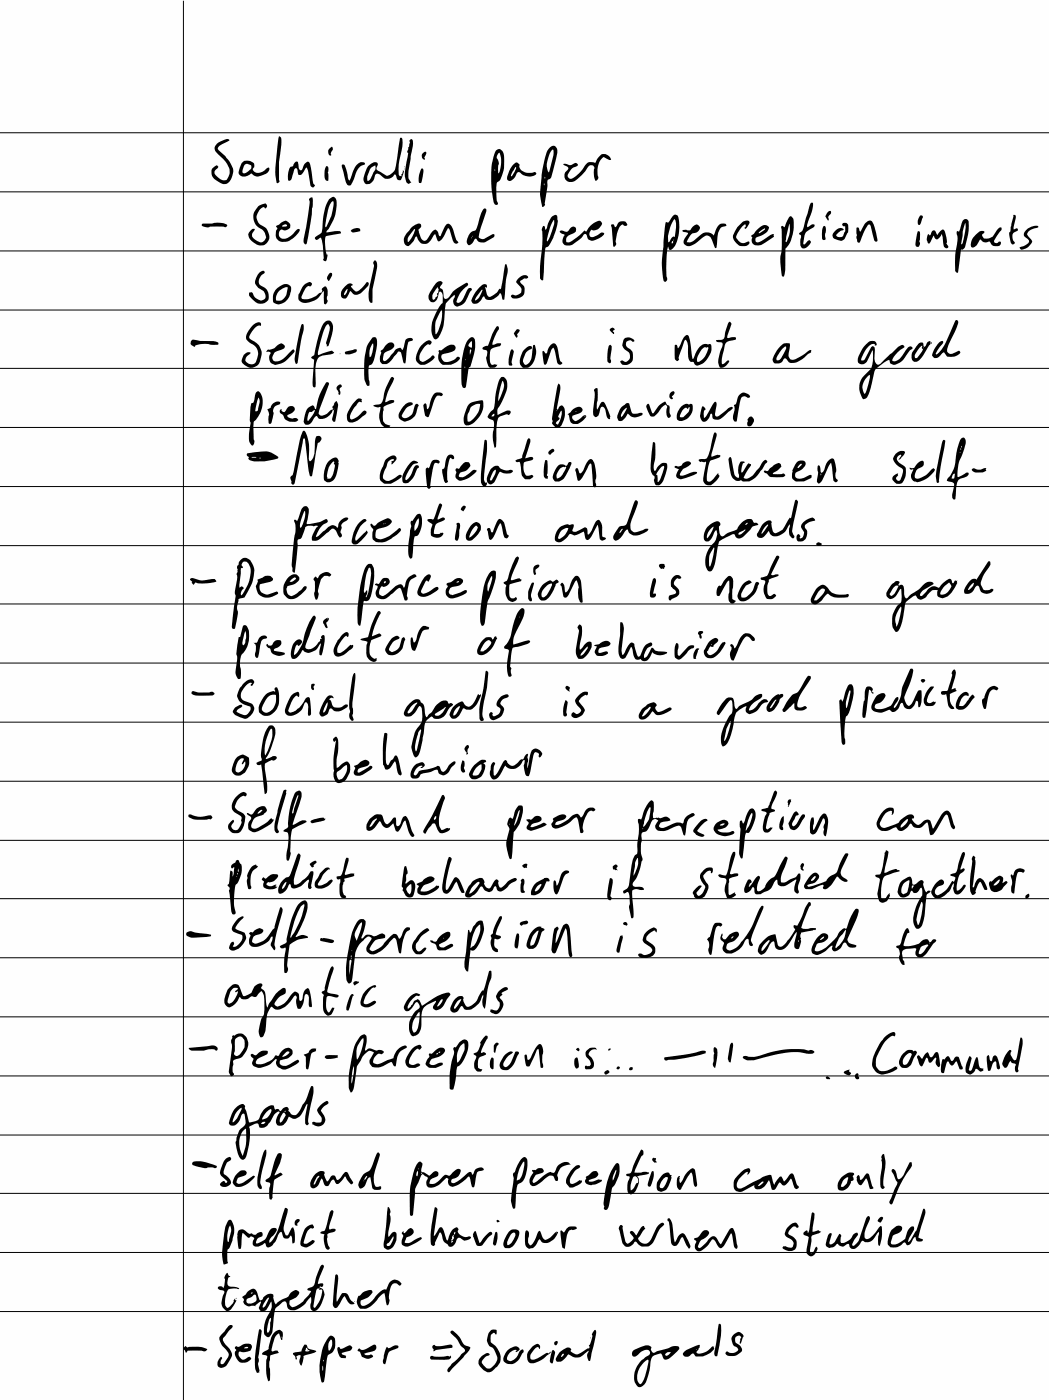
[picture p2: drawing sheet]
<svg xmlns="http://www.w3.org/2000/svg" width="157mm" height="210mm" viewBox="0 0 157 210" stroke-linecap="round" stroke-linejoin="round" font-family="sans-serif">
<path d="M0 0h157v209.6h-157z" fill="#fefefe"/>
<g fill="none" stroke="#000" stroke-width=".15">
<path d="M0 19.9h157M27.5 .1v209.5M0 28.7h157M0 37.6h157M0 46.4h157M0 55.1h157M0 64h157M0 72.8h157M0 81.7h157M0 90.4h157M0 99.2h157M0 108.1h157"/>
<path d="M0 116.9h157M0 125.8h157M0 134.5h157M0 143.4h157M0 152.2h157M0 161h157M0 169.9h157M0 178.6h157M0 187.5h157M0 196.3h157"/>
</g>
<path d="M94.8 202.1a.48 .48 0 0 0-.3 .6 .48 .48 0 0 0 .6 .3l.3-.1a1.82 1.82 0 0 1 1.6-.8 .52 .52 0 0 1 .3 .6 .52 .52 0 0 1-.6 .3 3.6 3.6 0 0 0-1.7 4l.2 .2a.73 .73 0 0 0 .7 .4 .73 .73 0 0 0 .6-.5l.2-.3a11.6 11.6 0 0 0 .7-3.3 1.51 1.51 0 0 1 1.6-.9l.1 .2a.61 .61 0 0 0 .3 .7 .61 .61 0 0 0 .8-.2l1.4-1.3v-.3a1.48 1.48 0 0 0-1.7 .1l-1.5 .4a.52 .52 0 0 1-.9 0l-.1-.4a.5 .5 0 0 0-.6-.4l-.6 .1zM96.4 203.9l.6-.4-.1 .8a5.9 5.9 0 0 1-1 2.9 1.15 1.15 0 0 1-.5-1.5 3.3 3.3 0 0 1 1-1.8zM73.4 199.1a1.67 1.67 0 0 0-.1 2.4 2.09 2.09 0 0 1 1.1 1.8 1.82 1.82 0 0 1-1.4 1.6 1.59 1.59 0 0 1-.9-1.1 2.12 2.12 0 0 1 1.2-1l-.1-.2a1.07 1.07 0 0 0-1.3 .5 1.08 1.08 0 0 0 .3 1.8 1.18 1.18 0 0 0 2-.2 1.88 1.88 0 0 0 .2-2.8l-.4-.5a.91 .91 0 0 1-.6-1.2 .55 .55 0 0 1 .6-.6l.2 .2 .1-.2a.47 .47 0 0 0-.1-.6 .47 .47 0 0 0-.6 0zM49.2 200.1l-.2 .3a7.7 7.7 0 0 0-1.2 3.9v1.1l.3 1.3 .1 .2 .3-.1 .2-1.6a6.3 6.3 0 0 1 .4-2.4 1.78 1.78 0 0 0 .7-2.8 .38 .38 0 0 0-.6 .1zM67.5 199.2l-.1 .1 .1 .3a4.1 4.1 0 0 1 1.4 1.8l.2 .2a.5 .5 0 0 1 .4 .4 .5 .5 0 0 1-.2 .5l-1.8 1.8a1.19 1.19 0 0 0-.5 .9l.1 .2h.2l2-2.2 1-1.2 .1-.2-.1-.2a1.51 1.51 0 0 1-1.4-1.2l-.7-.9a.56 .56 0 0 0-.7-.3zM75.9 202.2a1.36 1.36 0 0 0-.4 1.6 1.51 1.51 0 0 0 2.4-.7l.2-.5a.32 .32 0 0 0 .3-.3 .32 .32 0 0 0-.2-.3l-.4 .3a1.86 1.86 0 0 1-1.5 1.4 .45 .45 0 0 1-.4-.3 .45 .45 0 0 1 .1-.5 1.28 1.28 0 0 1 1.3-.8l-.2 .2a.42 .42 0 0 0 .6-.3 .42 .42 0 0 0-.4-.5h-.3l-.5 .3zM82.7 202.1a2.87 2.87 0 0 0-.3 1.8l.3 .2 .4-1.5-.2-.4zM79.7 201.6a1.72 1.72 0 0 0-.7 2.1l.1 .2a1.52 1.52 0 0 0 1.8-.3l.5-.3 1-.9v-.1l-.3 .3-.2-.1-.4 .1a2.48 2.48 0 0 1-2.1 .8 1.05 1.05 0 0 1 .4-1.2l.6-.6h.1l.3 .3a.49 .49 0 0 0-.2-.7 .49 .49 0 0 0-.6 .1zM83.8 202.4l-.3 .4a.77 .77 0 0 0-.2 .9l.1 .1a1.59 1.59 0 0 0 1.5-.9l.1-.2a2.35 2.35 0 0 0 1.9 .4l1.2-.9a1.23 1.23 0 0 0 0 1.5h.2l.6-2.5a3.7 3.7 0 0 0 .3-2.1h-.1a.83 .83 0 0 0-.5 1l-.3 1-.2 .2 .1 .5-.5 .2a2.18 2.18 0 0 1-1.6 .7l-.7-.4a.4 .4 0 0 0 0-.5 .4 .4 0 0 0-.5-.1zM43.9 202.5v.3l.3 .3v.3l.2 .1-.1-.4 .2-.2h.5l-.1 .3a.83 .83 0 0 0 .2 1.2l.4-1.5 1.8-.6-.1-.1-.5-.2a.94 .94 0 0 1-.9-.7h-.3l-.4 1zM35.2 201.6v.2l.2 .2a1.09 1.09 0 0 0 .1 1.5 1.28 1.28 0 0 0 2.1-.2l-.1-.1a1 1 0 0 0-.9 .3 .84 .84 0 0 1-.9-.8v-.3l.2-.1a1.88 1.88 0 0 0 1.6-.2 .59 .59 0 0 0 .1-.8 .59 .59 0 0 0-.8-.2l-.5 .2a.75 .75 0 0 1-1 .2zM50.5 201.7a1.76 1.76 0 0 0 .6 1.6h.7v-.3l-.6-.3-.1-.1 .9-.3a.53 .53 0 0 0 .5-.2 .53 .53 0 0 0 .1-.6l-.4-.1-1.2 .5-.2-.3zM84.2 202.7l.1-.1 .1 .2-.4 .3zM34.1 198.6l-.5 .7a1.3 1.3 0 0 0-.5 1.9l.7 .8a.93 .93 0 0 1 .1 1.5l-.3 .4a.34 .34 0 0 1-.3 .3 .34 .34 0 0 1-.3-.2l.2-.7v-.2a.45 .45 0 0 0-.5 .5 .68 .68 0 0 0-.2 .7 .68 .68 0 0 0 .6 .4 1.4 1.4 0 0 0 1.2-1 1.44 1.44 0 0 0-.4-2.2l-.3-.4a.67 .67 0 0 1 .1-1.2l1.1-1.4a.32 .32 0 0 0-.4-.1zM102.3 202.4a.48 .48 0 0 0 .1 .6 .48 .48 0 0 0 .6 0l.7-.4 .3 .3a1.78 1.78 0 0 0 1.7-.1l.6-.3a.86 .86 0 0 0 .5-1h-.2a2.46 2.46 0 0 1-2.2 1.1l-.2-.3 .3-.3 .3-.6-.2-.1-.3 .1a4.6 4.6 0 0 0-2 1zM53.7 201.8l-.1 .2a.28 .28 0 0 0 .3 .4l.3 .7a1.17 1.17 0 0 0 1.6-.1 .75 .75 0 0 0-.9-.2h-.3l-.1-.2 .8-.2a.98 .98 0 0 0 1-.7l-.1-.4h-.3a3.5 3.5 0 0 1-1.8 .7zM107.6 198.2l-.4 2.9a2.98 2.98 0 0 0-.2 1.8l.1 .1h.2l.2-.6a10.6 10.6 0 0 0 .4-4.2l-.2-.1zM57.9 201.6l-.3 .6-.2 1a.74 .74 0 0 0 .2 1h.1a4.4 4.4 0 0 1 .6-1.9l1.3-.6v-.2l-.6-.1-.8 .4zM99.6 202.6l.4-.2h.4l-.6 .5-.2-.1zM109.8 199.8l-.1 .1a1.35 1.35 0 0 0 .7 1.9l.1 .1a1.15 1.15 0 0 1-1.8 .4l-.1 .1v.3a1.75 1.75 0 0 0 2.3-.4 .95 .95 0 0 0-.7-1.2 .6 .6 0 0 1-.2-.9 .6 .6 0 0 1 .9-.2v.2l-.2 .3 .1 .6 .4-.9a.67 .67 0 0 0-.8-.8zM64.7 201.5v.3a.33 .33 0 0 1 .2 .5l.1-.1a7.3 7.3 0 0 1 2.6-.5l.1-.3-.1-.1h-.7a2.17 2.17 0 0 1-1.9 0zM27.6 201.6l-.2 .3 .4 .6 .3-.3h2.1l.4 .1 .4-.3a4.2 4.2 0 0 0-3-.3l-.2-.2zM104.1 202h.2zM83.1 200.8l-.2 .3 .1 .2a.32 .32 0 0 0 .4-.2 .32 .32 0 0 0-.1-.4zM88.4 200.2v.1zM41 199.5a5.6 5.6 0 0 0-.8 2.4l-.8 .5-.2 .3 .8 .3v.1a6.6 6.6 0 0 0 .2 3.6h.1a3.4 3.4 0 0 0 0-2l.2-1.8 1.2-.4a.37 .37 0 0 0-.2-.4 .37 .37 0 0 0-.5 .1 .23 .23 0 0 1-.4-.1v-.1a3.9 3.9 0 0 1 1-2.3l.2-.1 .3 1 .2-.2a.97 .97 0 0 0-.5-1.4l-.4 .2zM64.4 203v.3l.1 .2h1.6a1.44 1.44 0 0 0 1.3-.2l.1-.2-.2-.2v.1l-.3-.1-.9 .2h-1.1l-.4-.2zM40.5 197.3v.2l-.1 .5a1.69 1.69 0 0 1-.3 1.5 2.21 2.21 0 0 1 .1-1.8zM36.3 194.1v.1a.38 .38 0 0 1 .1 .6 1.01 1.01 0 0 0 1.4 .6l.4 .1v-.1l.8-.6a.57 .57 0 0 1-.2 .7 .57 .57 0 0 0 .2 .7 .57 .57 0 0 0 .7 0l.9-1.4a2.61 2.61 0 0 1-.6 2.3 3.8 3.8 0 0 0-.4 2.7 .49 .49 0 0 0 .5 .4 .49 .49 0 0 0 .5-.4l.2-.5 .3-2.8a1.13 1.13 0 0 1 .6-1.1 1.39 1.39 0 0 1 1-.6l.2 .4a.92 .92 0 0 0 .5 .9 .92 .92 0 0 0 1-.1l.4-.2a3.8 3.8 0 0 0 1.5-1.4l.3-.2v.5a1.49 1.49 0 0 0 .1 1.4 .95 .95 0 0 0 1.2-.6l.2-.3a2.68 2.68 0 0 0 .4-1.9l-.2-.4-.5-.2 .2-.1h.2l.2-.3a.45 .45 0 0 0-.8-.1 6.9 6.9 0 0 1 .9-2.6 .27 .27 0 0 0-.3-.3 .27 .27 0 0 0-.3 .3l-.7 1.9a1.19 1.19 0 0 1-1.1 1.3l-.1 .3a.4 .4 0 0 1 .5 .3l-.6 .7a3.7 3.7 0 0 1-2.2 1.6 .66 .66 0 0 1-.4-.8 .66 .66 0 0 1 .7-.5 1.17 1.17 0 0 0 .8-1 .68 .68 0 0 0-1.2 0l-.1 .1a1.62 1.62 0 0 1-1.3 1l-.9 .7a1.26 1.26 0 0 1-.4-1.4 1.08 1.08 0 0 0-1.6 .6l-.4 .2-.2-.3a1.69 1.69 0 0 0-.8-1.4 2.18 2.18 0 0 0-1.3 1zM53.6 194a1.36 1.36 0 0 0 .4 1.9 2.63 2.63 0 0 0 2.5-1.4 1.4 1.4 0 0 1 1.1-.9l.3 1.7h.2l.2-.7a3.2 3.2 0 0 1 .5-2.4 .77 .77 0 0 1 1 .2l.3-.3a1.09 1.09 0 0 0-1.2-.5 1.09 1.09 0 0 0-.9 .9l-.2 .5a1.2 1.2 0 0 0-1.2 .7l-.2 .1a3.5 3.5 0 0 1-2 1.7 .52 .52 0 0 1-.4-.6 .52 .52 0 0 1 .5-.5 1.65 1.65 0 0 0 1.2-1.1v-.1a1.63 1.63 0 0 0-1.9 .7zM38.8 199l-.3 1.4a11.4 11.4 0 0 0-.2 4.8 .43 .43 0 0 0 .5 .3v-.4a2.16 2.16 0 0 1-.1-1.6l-.1-.3 .6-3.9-.1-.3-.2-.1zM40.1 194.3h.2a3.2 3.2 0 0 1-.9 1.5 1.71 1.71 0 0 1 .5-1.4zM47.5 192.9h.4l-.2 .2h.5a3.7 3.7 0 0 1-1.1 2.7l-.2-.3 .2-1.5a1.7 1.7 0 0 1 .4-1.1zM50.2 190.8l-.4 4.3a.47 .47 0 0 0 .1 .5 .47 .47 0 0 0 .6 .1l.8-1.4 .3-.3a2.01 2.01 0 0 0 1 1.2h.4l-.1-.3a1.79 1.79 0 0 1-.9-1.1 .71 .71 0 0 0-.7-.2 .71 .71 0 0 0-.5 .5l-.4 .7 .1-1.8a3.8 3.8 0 0 0 0-2.2zM53 194.8h.1zM36.9 194.4l1.3-.6a.78 .78 0 0 1 .1 .9 .78 .78 0 0 1-.8 .4 .46 .46 0 0 1-.5-.1 .46 .46 0 0 1-.1-.6zM34 190.5a.7 .7 0 0 0-.3 1l-.2 1.3a.51 .51 0 0 0-.9 0 .77 .77 0 0 0 .8 .3l.2 .2v.2a2.03 2.03 0 0 0-.1 2.3 .73 .73 0 0 0 .7 .4 .73 .73 0 0 0 .6-.6l.6-.9v-.1h-.2v-.2l-.2 .1v.3a1.57 1.57 0 0 1-1 .9l-.2-.1a2.75 2.75 0 0 1 .4-2.6l1-.1 .5 .1 .1-.2-.8-.2a.71 .71 0 0 1-.8-.2 .71 .71 0 0 1-.1-.8l.1-.3 .3-.3h-.2zM121.5 181.5l-.5 3h-.2v-.3a.39 .39 0 0 0-.5 .2 .39 .39 0 0 0 .2 .5l.5 .2v.2l-.2 1.3a.94 .94 0 0 0 .2 1.3 .8 .8 0 0 0 1.2-.6l.1-.4v-.2l-.2-.1-.1 .3a.65 .65 0 0 1-.7 .6 3 3 0 0 1 .1-1.7 .72 .72 0 0 1 .4-1 1.66 1.66 0 0 0 1.1-.5h-.2l-.2-.2-.6 .2h-.3l.3-2.6-.1-.1zM117.9 183.7l-.3 .4a.78 .78 0 0 0 .6 1.3 .72 .72 0 0 1 .6 .6 .72 .72 0 0 1-.5 .8l-.4-.1a.51 .51 0 0 0-.8 .1 1.37 1.37 0 0 0 1.9 .2 1.34 1.34 0 0 0-.8-2.1l-.2-.2a1.14 1.14 0 0 1 1.1-1.1l.2 .2 .1-.1a.59 .59 0 0 0-.3-.7 .59 .59 0 0 0-.7 .2zM103.9 185.4v.1a.36 .36 0 0 1 .2 .6 .75 .75 0 0 0 .2 1.1 .75 .75 0 0 0 1-.3l.7-.6 .5-.8a.77 .77 0 0 1 .8 .8l.2 .2a.43 .43 0 0 0 .4 .3 .43 .43 0 0 0 .4-.2l1.1-2 .2 .2 .3 1.8a.35 .35 0 0 0 .4 .3l.1-.3-.1-.4a4.4 4.4 0 0 0-.7-2.4 .44 .44 0 0 0-.5 .3l-1.2 2.1-.3-.2a1.33 1.33 0 0 0-.9-1 2.01 2.01 0 0 0-1.1 1l-.7 .7-.2 .1-.2-.1a1.43 1.43 0 0 1 1-1.4 .77 .77 0 0 0 .5-1 .78 .78 0 0 0-1.2 .5 1.06 1.06 0 0 1-.9 .6zM49.6 181.2l-.3 .3-.7 2.7-.5 .1-.2 .2 .6 .3a2.64 2.64 0 0 0 .5 2.2h.2l.1-.1a2.86 2.86 0 0 1-.3-2.2l.5-.2a.52 .52 0 0 0 .7-.5l-.2-.1-.7 .1v-.5l.6-2.1-.2-.3zM99.9 182.4v.3l.2 .2 .1 .5 .2 2.4a.58 .58 0 0 0 .5 .7 .58 .58 0 0 0 .7-.5l.4-.8a.33 .33 0 0 1 .4 .4l.7 1.3 .2-.2a1.31 1.31 0 0 0-.3-1l-.2-.4a.77 .77 0 0 0-.8-.7 1.86 1.86 0 0 0-.9 1.2l-.1 .1-.3-1.5a2.46 2.46 0 0 0-.6-2.1zM83.9 184.2l.3 2.5 .3 .2a6.6 6.6 0 0 1 .7-2.7l.2-.1 .7-.1 .2-.1v-.2a1.24 1.24 0 0 0-1.9 .8l-.4-.3zM78.7 184.3a4.3 4.3 0 0 0 .1 2.3 .85 .85 0 0 0 1.4-.2l.6-.9a1.16 1.16 0 0 0 1.9 .1l.3-.2 .5-.9v-.1h-.3a3.5 3.5 0 0 1-1.5 1.2l-.5-.3-.4-1h-.2l-.2 .5a2.96 2.96 0 0 1-1 1.6 .94 .94 0 0 1-.3-1.3l.1-.2a.52 .52 0 0 0-.4-.7zM76.2 184.3l-.1 .2a2.51 2.51 0 0 0-.7 2.1 .96 .96 0 0 0 1.4-.1 3.1 3.1 0 0 0 .9-2.2 1.05 1.05 0 0 0-1.5 0zM133.5 184a3.5 3.5 0 0 0-.6 2.3l.4 .4a1.81 1.81 0 0 0 1.9-.6 .38 .38 0 0 1 .5 .3h.3a.94 .94 0 0 0 .6-.8l.3-.4h.1a.59 .59 0 0 0 .4 .6 .59 .59 0 0 0 .7-.3l-.7-.3 .5-1.7a5.2 5.2 0 0 0 .5-2.4l-.1-.2-.1 .1-.2 .6a9.7 9.7 0 0 1-1.4 3.4l-.3 .6-.3 .3a1.45 1.45 0 0 1 .4-1.2 .91 .91 0 0 0 .3-1.1 1.07 1.07 0 0 0-1 .9l-.3 1a2.07 2.07 0 0 1-2 .7l-.1-.3a1.31 1.31 0 0 1 1-1.3 .7 .7 0 0 0 .6-1 1.08 1.08 0 0 0-1.4 .4zM124.1 184.7l-.2 .2a2.81 2.81 0 0 0-.2 1.6l.1 .1a.97 .97 0 0 0 1.3-.2l.2-.2a.87 .87 0 0 0 1.4 0h.3l.1 .1a.67 .67 0 0 0 .5 .7 .67 .67 0 0 0 .7-.4l.3-.3a.74 .74 0 0 1 .6-.6 1.18 1.18 0 0 0 1.8-.6l.3-.5 .2-.2-.1 1.3v.6l.2 .2a4.6 4.6 0 0 0 .3-3h-.1l-.5 .5a2.69 2.69 0 0 1-1.6 1.5 .54 .54 0 0 1-.3-.8l.2-.8 .6-1.4v-.3l-.2-.2-.4 .3-.7 2.3a2.54 2.54 0 0 1-1.1 1.9l-.2-.1a3.8 3.8 0 0 1 .8-1.6l-.2-.3-.5 .3a1.87 1.87 0 0 1-1.9 1.2v-.8a.29 .29 0 0 0 .1-.3 .29 .29 0 0 0-.3-.2l-.2 .3a1.62 1.62 0 0 1-1.1 1.3l-.1-.1-.1-.2 .2-.7a.63 .63 0 0 0 .1-.7zM45.7 183.8a4.8 4.8 0 0 0-.7 2.6 1.09 1.09 0 0 0 1.6-.1l.2-.1a.35 .35 0 0 0 .2-.5l-.2-.1-.3 .2a.81 .81 0 0 1-1 .3 4.1 4.1 0 0 1 .8-2.1l.2-.2a.27 .27 0 0 0 .3 .1 .27 .27 0 0 0 .2-.3l-.2-.3a1.16 1.16 0 0 0-1.1 .5zM92.8 183.4l-.1 .2a.48 .48 0 0 0 0 .6 4.6 4.6 0 0 0 .8 2.3 1.02 1.02 0 0 0 1.4-.6 .5 .5 0 0 1 .7 .4l.5 .3h.9a2.49 2.49 0 0 0 1.3-1.8l.4-.8 .7-.7-.1-.2a1.13 1.13 0 0 0-1.2 .9l-.1 .3a3.2 3.2 0 0 1-1.2 1.8 1 1 0 0 1-1.3-.8l1.1-1.4-.2-.3a.31 .31 0 0 0-.5 .2l-.6 1.1-.3-.3a.42 .42 0 0 0-.6-.3l-.1 .2 .1 .3a.51 .51 0 0 1 .2 .8l-.3 .4a.37 .37 0 0 1-.4 .1 .37 .37 0 0 1-.3-.3l-.4-2v-.2l-.2-.2zM60.2 184.4l-.1 .2 .2 .4a1.66 1.66 0 0 0-.1 1.3l.2 .2a1.3 1.3 0 0 0 1.5-.3l1-.6 .2-.2-.1-.2-1.1 .5a1.1 1.1 0 0 1-1.3 .3v-.1a.97 .97 0 0 1 .9-.9 .56 .56 0 0 0 .4-.7 .56 .56 0 0 0-.5-.5l-.8 .8-.2-.1v-.2zM35.7 184.2l-.2 .9 .3 1.8h.3l.2-2.3 .5 .3a.42 .42 0 0 0 .3 .4 .42 .42 0 0 0 .5-.2 .38 .38 0 0 1 .4 .2 .38 .38 0 0 1-.1 .5l-.1 .1a.5 .5 0 0 0 .4 .7h.5l.8-.5a.35 .35 0 0 1 .3 .4 .67 .67 0 0 0 1.1-.4l.3-.3 .3-.6a.82 .82 0 0 1 .6-.8l.1 .2a.63 .63 0 0 0 .5 .8 .63 .63 0 0 0 .7-.4h.2l.1 .2 .1 .9h.2a3.1 3.1 0 0 0-.2-2.4 .66 .66 0 0 0-.4 .6l-.3 .6h-.3a1.91 1.91 0 0 1-.2-2l.4-1.5v-.5l-.2-.1-.2 .1-.2 .5a12.2 12.2 0 0 1-1.5 4.1l-.5 .5a.84 .84 0 0 1 .5-1.1l.2-.2a.64 .64 0 0 0 .2-.8 .89 .89 0 0 0-1.2 .7 1.94 1.94 0 0 1-1.8 1.5 .96 .96 0 0 1 .9-1.1h.1a.39 .39 0 0 0-.1-.5 .39 .39 0 0 0-.5 0l-.2 .1a.5 .5 0 0 1-.8 0 .55 .55 0 0 1-.8-.2l-.6-.4zM71 184.4l-.2 .7 .4 .9a.68 .68 0 0 0 .6 .5 .68 .68 0 0 0 .7-.5l.6-.8 .5-.4v-.3l-.1-.1a3.8 3.8 0 0 0-1.6 1.5l-.2 .1-.5-1.7zM74.2 184.4l-.4 1.7 .2 .3h.2l.3-1.3a.58 .58 0 0 0-.2-.7zM76.5 184.7a.33 .33 0 0 1 .5-.2 .33 .33 0 0 1 .1 .5 1.9 1.9 0 0 1-1.1 1.4l-.1-.1a2.53 2.53 0 0 1 .6-1.6zM65.1 180.7l-.3 1.3a10.1 10.1 0 0 0-.2 4.4l.2 .1a.31 .31 0 0 0 .3-.4l.7-1.6h.1l.3 .6a1.63 1.63 0 0 0 .8 1.3 .59 .59 0 0 0 .6 .2 .59 .59 0 0 0 .5-.4l.1-.3a.54 .54 0 0 1 .2-.5 .54 .54 0 0 1 .6 0 .89 .89 0 0 0 1.5-.2 .38 .38 0 0 0-.6-.1 1.24 1.24 0 0 1-1.4-.9 .34 .34 0 0 0-.1-.5 .34 .34 0 0 0-.5 .2 3.2 3.2 0 0 0-.9 1.8l-.3-.5a1.86 1.86 0 0 0-.7-1.5l-.3 .2-.7 1.1 .5-3.9-.2-.3zM34.2 182.7a5.1 5.1 0 0 0-.8 2.9 7.4 7.4 0 0 0 .1 3.7l.6-.2a4.8 4.8 0 0 1 0-2.1l.3-.4 .4-1.1a2.84 2.84 0 0 0-.3-2.9zM34.4 183.5l.2 .7-.4 1.7a1.59 1.59 0 0 1-.1-1.5zM58 180.7l-.5 4.9a.99 .99 0 0 0 .5 1.5 1.87 1.87 0 0 0 1.4-2.2l-.1-.3a.51 .51 0 0 0-.5-.2 .51 .51 0 0 0-.4 .4l-.2 .3a3.2 3.2 0 0 1 .2-1.9v-.9l-.1-.6a.76 .76 0 0 0-.3-1zM58.8 185.1h.1v.1l-.3 .8a.55 .55 0 0 1-.7 .5 .35 .35 0 0 1 .3-.6zM83.2 184.5h.1zM44.3 182.6l-.2 .2v.4l.2 .2 .1 .1 .1-.1v-.2l.4-.6-.3-.1zM131.6 182.3a.36 .36 0 0 0-.3 .4 .36 .36 0 0 0 .5 .3l.3-.4v-.4a.35 .35 0 0 0-.5 .1zM74.3 182.6l.1 .4 .4-.2-.3-.2zM92.1 174.3a11.5 11.5 0 0 0-1.7 6.4v.1l.1 .3a.6 .6 0 0 0 .6-.7l.5-2.7a4 4 0 0 0 1-3.5l-.2-.1zM133.5 175.1l-.1 .3 .9 1.6-1 2.5a.41 .41 0 0 0-.2 .4 .41 .41 0 0 0 .3 .4l.2-.2a18.6 18.6 0 0 1 2.8-5.5v-.6h-.2l-.5 .9a2.74 2.74 0 0 1-1.1 1.6h-.2l-.2-.6a.91 .91 0 0 0-.6-.9zM78.1 173.5l-.6 .9-.5 1a.65 .65 0 0 0-.1 1l-.2 1.3a5.8 5.8 0 0 0 0 2.9l.1 .3 .3-.1 .2-2.8 .2-.8a1.91 1.91 0 0 0 1.3-1.7 3.7 3.7 0 0 0 0-2.1 .35 .35 0 0 0-.6-.1zM41.6 172.7l-.5 1-.4 1.4a1.64 1.64 0 0 1-.9 1.5v.3a.51 .51 0 0 1 .6 .5 4.2 4.2 0 0 0 0 2.1h.2l.2-.3v-1l.3-1.6 1.2-.8-.3-.3-.9 .4 1-2.5a.49 .49 0 0 0-.3-.8zM95.9 172.1l-1.2 2.7a1 1 0 0 1-1 1l.1 .2 .3 .1a.59 .59 0 0 1-.1 .7l-.1 .9a.79 .79 0 0 0 .5 1.1 2.25 2.25 0 0 0 1.1-2.6l-.1-.1 1.3-.3a.32 .32 0 0 0 .4-.4l-.1 .1a1.73 1.73 0 0 0-1.2 0h-.9l1-2.4a.57 .57 0 0 0 .4-.5 .57 .57 0 0 0-.4-.5zM62.5 174a11.8 11.8 0 0 0-1.2 6.5v1.2a.24 .24 0 0 0 .2 .3 .24 .24 0 0 0 .3-.2l.3-3.9 1-2 .2-.1 .3 .2a.39 .39 0 0 1 .3 .2 .39 .39 0 0 1 0 .4 .76 .76 0 0 0 .1 1 .76 .76 0 0 0 .9 .1 3.7 3.7 0 0 0 1.9-1.4l.3 .2a.77 .77 0 0 0 .2 1 .77 .77 0 0 0 1-.1l.9-.5 .9-.8 .2 .1 .1 .7a.8 .8 0 0 0 .4 .8l.2-.1 .3-1.7a.63 .63 0 0 1 .7-.7l.4-.1a.54 .54 0 0 0-.4-.4 .54 .54 0 0 0-.6 .2l-.4 .3a.59 .59 0 0 1-.4 .6 .36 .36 0 0 0-.2-.4 .36 .36 0 0 0-.4 .2l-.2 .1a4.6 4.6 0 0 1-2 1.4l-.3-.1a.44 .44 0 0 1 .5-.6 1.19 1.19 0 0 0 .9-1.3 .64 .64 0 0 0-.9 .2l-.3 .2a.62 .62 0 0 1-1 .3l-.2 .1a3.9 3.9 0 0 1-1.7 1.3h-.5a.69 .69 0 0 1 .6-.9l.3-.1a.46 .46 0 0 0 .4-.4 .46 .46 0 0 0-.3-.5 1.59 1.59 0 0 0-1 .7l-.8-.5-.3-.1a.89 .89 0 0 1 0-.9v-.4a.38 .38 0 0 0-.7-.1zM99.2 175.8a2.13 2.13 0 0 0-.8 2.3l.1 .1a1.17 1.17 0 0 0 1.6-.8l.4-1.1v-.4l-.2-.1a.57 .57 0 0 0-1-.1zM110.7 175.7a1.77 1.77 0 0 0-.6 2.5 1.3 1.3 0 0 0 1.6-.2l1.2-.6a.59 .59 0 0 0 .3 .6 .59 .59 0 0 0 .6 0 3.3 3.3 0 0 0 1.3-1.3l.5 1.4a.66 .66 0 0 0 .7-.6l.3-.5h.1l.2 .1a.52 .52 0 0 0 .5 .3 .52 .52 0 0 0 .5-.3l.5-.7 .3 .8a.76 .76 0 0 0 .5 .8l.3-.2v-.2a1.94 1.94 0 0 1-.6-1.3l-.1-.3a.37 .37 0 0 0-.3-.4 .37 .37 0 0 0-.4 .3l-.7 .9-.5-.7a2.34 2.34 0 0 0-1.1 1.2l-.4-1.4a2.93 2.93 0 0 0-1.9 .7l-2.1 1.1a.79 .79 0 0 1-1 .1 1.5 1.5 0 0 1 .6-1.8l.8-.6a.22 .22 0 0 1 .1 .2 .22 .22 0 0 1-.1 .2 .51 .51 0 0 0 .5-.4 .51 .51 0 0 0-.3-.5l-.8 .3zM125.9 176.3a1.39 1.39 0 0 0-.3 1.9 1.43 1.43 0 0 0 1.7-1.4 .49 .49 0 0 0 .4-.3 .49 .49 0 0 0-.1-.5l.2-.3a.87 .87 0 0 0-1.3 .1zM132.1 172.8l-.2 .4 .1 .2-.1 .3a4.6 4.6 0 0 1-.1 2.4l-.1 .8a.9 .9 0 0 0 .4 1.1l.3-.3a1.78 1.78 0 0 1-.1-1.6 5.2 5.2 0 0 0 0-3.4zM128.4 175.9a1.01 1.01 0 0 0 0 1.1 .44 .44 0 0 0 .5 .4l.7-1a1.52 1.52 0 0 1 .4 1.1l.2 .5 .4-.1 .1-.1-.2-.3-.5-1.7-.2-.2a.65 .65 0 0 0-.5 .6l-.5 .4-.1-.1a.45 .45 0 0 0-.3-.6zM101.5 176.1a1.83 1.83 0 0 0 .1 2l.4-.2 1.4-2.4h.1l.1 .4 .1 .7a1.02 1.02 0 0 0 .4 1l.2-.1v-.2l-.3-2.1a.4 .4 0 0 0-.3-.3 .4 .4 0 0 0-.4 .1l-.7 .7-.8 1.4-.1-.1v-.4l.1-.5zM99.4 176.3a.35 .35 0 0 1 .6 0l-.1 .1a2.97 2.97 0 0 1-.8 1.5l-.3-.1a1.25 1.25 0 0 1 .6-1.5zM94.9 176.1a.59 .59 0 0 1 .6 .3 .59 .59 0 0 1-.1 .7h-.1l-.5 .8-.4 .3a2.6 2.6 0 0 1 .5-2.1zM47.1 175.8a1.64 1.64 0 0 0-.5 1.9 .82 .82 0 0 0 1.1-.5l.5-.8 .3 .7a.44 .44 0 0 0 .2 .4 .44 .44 0 0 0 .5-.1l.1-.2a.58 .58 0 0 1 .7-.6l.3 .6a1.37 1.37 0 0 0 1.2-.9l.2-.2 .8 1.2 .3-.2v-.2l-.7-1.3a.32 .32 0 0 0-.5-.1l-.3 .3a1.11 1.11 0 0 1-.9 .8l-.1-.2a.44 .44 0 0 0-.7-.4l-.4 .7-.3 .1a1.75 1.75 0 0 1-.3-1.3l-.2-.2h-.6zM85.7 174.9l-.3 .3a3.5 3.5 0 0 0-.7 1.7l.1 .2 .4 .6a2.36 2.36 0 0 0 1.9-.8l-.1-.2h-.3a1.48 1.48 0 0 1-1.3 .4l-.1-.1a2.34 2.34 0 0 1 .9-1.9l.3-.2a.37 .37 0 0 0 .3-.4l-.4-.1zM56.5 172.5l-.6 1.3a2.17 2.17 0 0 1-1.4 1.9l-.6 .9a1.01 1.01 0 0 0-.1 1.3l.5-.1a1.22 1.22 0 0 0 .6-.9l.3-.6 .2-.1 .3 1.6a.86 .86 0 0 0 1.3 .1l.1-.2-.2-.1h-.7a2.4 2.4 0 0 1-.1-2.3l.7-2.4v-.3zM113.8 177.1l.2-.2h.3l-.6 .5-.3 .1zM97.6 175.3l-.6 1.8a.32 .32 0 0 0 .2 .5 3.2 3.2 0 0 0 .6-2.3zM35.4 175.7l-.2 .4a1.14 1.14 0 0 0-.2 1.2 1.12 1.12 0 0 0 1.5 .2l.8-.5 .8-.9-.2-.1-.3 .2a3 3 0 0 1-2 1l-.2-.2a.91 .91 0 0 1 .8-.9 .68 .68 0 0 0 .7-.6 .88 .88 0 0 0-1.5 .2zM87.7 176.2v.2a.59 .59 0 0 0-.1 .7 .59 .59 0 0 0 .7 .3l.9-.2 .8-.4v-.2a1.76 1.76 0 0 0-1.3 .2h-.6l.1-.2 .2-.1a1 1 0 0 0 1.1-.8 .69 .69 0 0 0-.6-.4 .69 .69 0 0 0-.6 .5zM79.7 175.1l.1 .5a1.34 1.34 0 0 0-.3 1.8 .91 .91 0 0 0 1.2-.2l.2-.2a3.2 3.2 0 0 1 1.6-1l.3 .1 .4 .6a.39 .39 0 0 0 .4-.2 .39 .39 0 0 0-.2-.5 1.74 1.74 0 0 1 2-1.7 .98 .98 0 0 0-1.5-.1 2.42 2.42 0 0 0-.9 1.3l-.2 .1a.87 .87 0 0 0-1.1 .1l-.5 .3a2.66 2.66 0 0 1-1.4 1 1.22 1.22 0 0 1 1.1-1.3l.3-.2a.44 .44 0 0 0 0-.5 .44 .44 0 0 0-.5-.2l-.6 .4zM47.4 176.2l.4-.2-.6 1.2-.2 .1v-.3zM126.2 176.6l.6-.4h.1v.2a1.52 1.52 0 0 1-.8 1.3l-.3-.1zM49.5 200.5a1.37 1.37 0 0 1-.1 1.6h-.2a1.73 1.73 0 0 1 .3-1.6zM54.4 176.7l.1 .1zM92.2 175.1v.4l-.5 1.2a2.42 2.42 0 0 1 .5-1.6zM33.8 173.5a4.5 4.5 0 0 0-.9 2.1l.2 .4 .9 .8v.2l-.2 .1-.2-.3a.53 .53 0 0 0-.6 .6 1.03 1.03 0 0 0 1.6-.4 2.12 2.12 0 0 0-1.1-1.3 2.78 2.78 0 0 1 .7-1.8 .37 .37 0 0 0 .4-.3 .37 .37 0 0 0-.2-.4zM78.3 173.9h.1a3.9 3.9 0 0 1-.8 2.7h-.1l-.1 .1a5.2 5.2 0 0 1 .9-2.8zM54.8 176.1l.1-.1-.3 .6-.1-.1zM39.6 172.2l-.5 1.4-.6 2.9a1.24 1.24 0 0 0 .4 1.5l.3-.1v-.1a2.15 2.15 0 0 1-.1-1.9l.1-.7a9 9 0 0 0 .6-3.1zM48.3 204.4v.8zM28.9 173.9l-.1 .2a.26 .26 0 0 0 .2 .3l1.6 .4 1.2-.1a.29 .29 0 0 0 .4 .2 .29 .29 0 0 0 .2-.4 5.3 5.3 0 0 0-3.5-.6zM97.7 173.4a.49 .49 0 0 0 .1 .5 .49 .49 0 0 0 .5 .1l-.2-.3 .1-.4zM36.4 169.3l.4-.3a7.2 7.2 0 0 1-.5 4 3.6 3.6 0 0 1 .1-3.7zM35.3 165.8a4.3 4.3 0 0 0-1 2.4 .89 .89 0 0 0 1.4-.3l.5-1.1 .2-.1a.8 .8 0 0 1 .3 .8 1.15 1.15 0 0 1-.7 1.5l-.2 .2-.4 1.1a3.9 3.9 0 0 0 .8 3.3 .69 .69 0 0 0 .7-.8l.3-.9a7.1 7.1 0 0 0 .1-3.2l.5-.3a.75 .75 0 0 1 .9-.1l.1 .4a1.13 1.13 0 0 0 1.5-.6l.1-.2a2.64 2.64 0 0 1 1.3-1.5l.1 .1v.1a1.34 1.34 0 0 0-.2 1.9 1.4 1.4 0 0 0 1.6-1.3l.1-.1a1.19 1.19 0 0 0 1.9-.5l.8-1.3v.2a4.8 4.8 0 0 0-.2 2.8l.2 .1 .2-.2a3.1 3.1 0 0 1 .2-2.1l.1-.8a5 5 0 0 0 .3-2.7h-.3a15.4 15.4 0 0 1-1.9 4 .69 .69 0 0 1-.7 .3 .69 .69 0 0 1-.5-.5l-.3-.1a.37 .37 0 0 0 0-.5 .37 .37 0 0 0-.5 0l-.5 .4-.2 .1a.43 .43 0 0 0-.7-.2l-.2-.6a1.03 1.03 0 0 0-1.2 .3 4.6 4.6 0 0 0-1.2 1.8l-.5 .3-.8 .1-.5-1.9a.37 .37 0 0 1-.1-.5l-.1-.2a.76 .76 0 0 0-1.1 .2zM48.1 165.3a.91 .91 0 0 0-.4 1.3l.1 .2a.67 .67 0 0 1 .4 .6 .67 .67 0 0 1-.3 .6h-.7a.26 .26 0 0 0-.4-.1 .26 .26 0 0 0-.1 .3 1.1 1.1 0 0 0 1.6 .1 1.1 1.1 0 0 0 0-1.6l-.3-.4a1.85 1.85 0 0 1 1.1-1.1v-.3l-.2-.1zM42.4 166.6a.32 .32 0 0 1 .3 .4l-.4 .8-.3 .2a1.18 1.18 0 0 1 .4-1.4zM39.8 166.5l.7-.5a.98 .98 0 0 1-.4 1.2 1.05 1.05 0 0 1-.9 .3l.1-.2zM35.7 166.1l.4-.3 .1 .1-.7 1.5-.6 .6a2.8 2.8 0 0 1 .8-1.9zM42.6 166.3l.1 .1h-.1zM45.8 201.7l.3 .3-.1 .1h.3a.31 .31 0 0 1-.3 .2 .31 .31 0 0 1-.3-.2zM53.9 155.1a5.4 5.4 0 0 0-1.2 3.1l-.3 1.1a10.9 10.9 0 0 0-.1 3.8l.2 .4 .2-.1a12 12 0 0 0 .7-3.7l.4-.7a2.81 2.81 0 0 1 1.6-1.7l.5 .2-.3 .6a.98 .98 0 0 0-.2 1.3 .98 .98 0 0 0 1.3 .4l.6-.2 1.2-.6h.2a.52 .52 0 0 0 .5 .6v-.1a3.4 3.4 0 0 1 .8-2.2l.8-.4a.23 .23 0 0 0 0-.4 .23 .23 0 0 0-.3 0 2.31 2.31 0 0 0-1.6 1.9l-.9 .3a2.73 2.73 0 0 1-1.8 .5h-.2a.82 .82 0 0 1 .2-1.1 .54 .54 0 0 1 .8-.3l.4-.3a.84 .84 0 0 0-1-.2l-.6-.3a.83 .83 0 0 0-1.1 .3l-.1-.1a3.6 3.6 0 0 0 .1-2.3l-.2-.1zM52.9 159.7v.9l-.3 1.6 .1-1.7zM128.1 160.8a.41 .41 0 0 0-.1 .5 .41 .41 0 0 0 .6 .1v-.2a.27 .27 0 0 1-.1-.4l-.2-.2zM123.7 161.2h-.1a.37 .37 0 0 0 .2 .4 .37 .37 0 0 0 .4-.1l-.3-.4zM145.1 158.1l-.1 .2a2.81 2.81 0 0 0-.4 2.3 .81 .81 0 0 0 .8 .1 .81 .81 0 0 0 .6-.7 .77 .77 0 0 1 .8 .4l.4-.2v-.3h-.3l-.3-.1-.3-1.5h-.2l-.4 1.1a1.09 1.09 0 0 1-.5 .9l-.2-.2 .4-1.7-.1-.2zM132.3 155.4a8.1 8.1 0 0 0-1.8 4 1.67 1.67 0 0 0 2.5 1.2 2.01 2.01 0 0 0 1.3-.7v-.2l-.4-.1a2.54 2.54 0 0 1-2.4 .6 1.72 1.72 0 0 1-.2-2.2l.4-.8a3.9 3.9 0 0 1 1.9-2.2 .31 .31 0 0 0 .4-.2 .31 .31 0 0 0-.4-.3l-.6 .3zM126.3 160.5a.69 .69 0 0 0 1 .3l.1-.2-.3-.2v-.3zM90.6 160.4l-.1 .3a.42 .42 0 0 0 .4 0 .42 .42 0 0 0 .2-.4l-.2-.1zM34.8 155.1v.2a1.48 1.48 0 0 0-.1 1.2l-.4 3.2a1.3 1.3 0 0 0 .2 1.4 .33 .33 0 0 0 .4-.1 .33 .33 0 0 0 0-.4 1.58 1.58 0 0 1 0-1.3 .57 .57 0 0 1 .6-.8 2.28 2.28 0 0 0 1.6-2 1.4 1.4 0 0 0-1.6-1.7l-.4 .2h-.2zM141 158.6l-.2 1.3v.6l.2 .1 .3-.1 .4-1.5 .2-.1 .2 .2a.42 .42 0 0 0 .4 .4 .42 .42 0 0 0 .4-.5l.3-.1 .4 1.1 .1 .1 .3-.1v-.3l-.5-1.4-.2-.2a.54 .54 0 0 0-.6 .6l-.2 .1-.2-.1-.3-.6a.65 .65 0 0 0-.7 .5zM152.7 155.3l-.7 3.4h-.2l-.2-.1a1.05 1.05 0 0 1-.4-1l.2-.3-.2-.1a3 3 0 0 0-1.2 2.2l.2 .2a.28 .28 0 0 0 .5 .1l.3-.7 .3-.1a.49 .49 0 0 0 .5 .3l.2 .1a1.19 1.19 0 0 0 .1 1.2h.2l.1-.3v-.2l.1-.8a12.7 12.7 0 0 0 .5-3.7zM72.6 155l-.6 .8-.1 .4a1.68 1.68 0 0 1-1 1.6l.3 .2a1.2 1.2 0 0 1-.2 1 .99 .99 0 0 0 1 1.4l.2-.4a.57 .57 0 0 1-.7-.7 1.01 1.01 0 0 1 .9-1.3l.3-.2a.51 .51 0 0 0-.7-.2 4.7 4.7 0 0 1 1-2.2l-.1-.3zM147.7 158.1v.5l.1 1.6h.4a2.33 2.33 0 0 1 .7-1.3h.2v.3a.68 .68 0 0 0 .3 .9l.2-.1a3.4 3.4 0 0 0-.5-2h-.2a.55 .55 0 0 0-.4 .6l-.2 .2-.1-.1-.2-.7zM75.5 157.9l-.1 .2a2.09 2.09 0 0 0-.6 1.6 1.09 1.09 0 0 0 1.9-.2l1-1.8a.32 .32 0 0 0-.2-.3 .32 .32 0 0 0-.4 .1l-.2 .3a2.41 2.41 0 0 1-1.2 1.9h-.1a.39 .39 0 0 1-.2-.6 3.3 3.3 0 0 1 1.4-1.6h-.1a.97 .97 0 0 0-1.2 .4zM92.3 159.8a.25 .25 0 0 0 .5 0 .25 .25 0 0 0-.5 0zM87.8 157.3a1.01 1.01 0 0 0 .4 1.4l.1 .2a.42 .42 0 0 1 .1 .5 .42 .42 0 0 1-.5 .2 .27 .27 0 0 0-.4 .1 .27 .27 0 0 0 .2 .4l.7-.1a1.08 1.08 0 0 0 0-1.8 .58 .58 0 0 1-.3-.6 .58 .58 0 0 1 .6-.5h.6a.78 .78 0 0 0-1.2-.1zM86.1 158.4a1.34 1.34 0 0 0 .1 1.5l.4-.2v-.4l-.2-.9-.2-.1zM135.1 157.8a1.49 1.49 0 0 0-.4 1.7 1.12 1.12 0 0 0 1.2 .3 1.12 1.12 0 0 0 .7-1.1l.6-1.1-.2-.3h-.2a1.18 1.18 0 0 0-1.7 .5zM94.2 159.8v.4h.3l.2-.2-.1-.2zM64.3 157.6l-.1 .3v.3l-.3 .5a.67 .67 0 0 0-.2 .7 .67 .67 0 0 0 .6 .4 2.99 2.99 0 0 0 1.9-.4v-.3l-.7 .1a.78 .78 0 0 1-1.2-.1l.1-.3a.87 .87 0 0 1 .9-.5 1.44 1.44 0 0 0 1.3-1.2 .77 .77 0 0 0-1.3 0l-.3 .3a.41 .41 0 0 1-.6 .3zM61.7 157l-.1 .1a2.56 2.56 0 0 0-.9 2.2l.2 .3 .4 .2h.8l.8-.4a.44 .44 0 0 0-.8-.1 .59 .59 0 0 1-.8 0 .59 .59 0 0 1 0-.9 2.96 2.96 0 0 1 1.2-1.4h.1a.31 .31 0 0 0 .5-.2l-.1-.3a1.44 1.44 0 0 0-1.3 .5zM37.5 157.8l.1 .4 .3 .3a.76 .76 0 0 0-.1 .9 .76 .76 0 0 0 .8 .4 3.4 3.4 0 0 0 2.7-1.3l.1 .1a.97 .97 0 0 0 .7 1.4l.2 .1a3.9 3.9 0 0 0 2.3-1 .26 .26 0 0 0 .2-.2 .26 .26 0 0 0-.2-.3l-1 .6a1.18 1.18 0 0 1-1.7 0v-.5a2.24 2.24 0 0 0 1.9-.9 .75 .75 0 0 0-.4-.9 .75 .75 0 0 0-.9 .1l-.8 1h-.5a2.99 2.99 0 0 1-2.8 1.2l-.1-.2 .2-.4 1.4-.8 .2-.1v-.3a1.45 1.45 0 0 0-1.8 .5h-.2l-.3-.2zM137.3 158v.4a1.83 1.83 0 0 0 .5 1.2l.2-.1 .6-1.1 .1-.1 .2 .2 .1 .5 .2 .1a.71 .71 0 0 0 .6-.6l.2-.2 .1 .1a.8 .8 0 0 0 .5 1.3l.1-.3-.1-1.1a.72 .72 0 0 0-.4-.8h-.2l-.5 .7h-.2h-.1l-.3-.7a1.93 1.93 0 0 0-.9 1l-.5-.5zM78.5 157.9l.2 1.5a.36 .36 0 0 0 .6 .1l1.2-2.5 .1 .1 .3 2.7h.4l-.1-1.8a1.55 1.55 0 0 0-.4-1.7 2.66 2.66 0 0 0-1.2 1.6 .65 .65 0 0 1-.6 .7l-.2-.7-.1-.1zM135.5 158l.1-.1a.44 .44 0 0 1 .4-.3 .44 .44 0 0 1 .4 .2l-.3 .9a.71 .71 0 0 1-.8 .7 .97 .97 0 0 1 .2-1.4zM67.9 156.8l-.1 .2a1.67 1.67 0 0 1-.1 1.6l-.4 2.4v1.9l.1 .2 .5-.1 .3-1.4 .2-1.9a4.4 4.4 0 0 0 1.6-3.8 .66 .66 0 0 0-1.1 0l-.7 .9zM45.5 157.9l.3 .3v1.3a.46 .46 0 0 0 .1 .6l.2-.1 .3-1.6a.93 .93 0 0 1 .9-1.1v-.3a.88 .88 0 0 0-1.2 .6zM73.6 158.3a1.53 1.53 0 0 0 0 1.7l.1 .1 .2-.2v-1.3l-.1-.2zM111.2 158.1v.3a1.95 1.95 0 0 0 2.1 .2 15.9 15.9 0 0 1 6.9-1 2.04 2.04 0 0 0 1.6 0 .35 .35 0 0 0-.1-.4 .35 .35 0 0 0-.4 0h-.2a13.7 13.7 0 0 0-7.5 .8 5.2 5.2 0 0 1-2.3 .1zM99.4 158.3a.34 .34 0 0 0 .2 .4 .34 .34 0 0 0 .4-.1h1l2.9-.5 1.7-.5v-.2a1.36 1.36 0 0 0-1.5 .1zM48.7 158.1l-.1 .1 .1 .2a2.66 2.66 0 0 0 1.9-.1v-.3l-.2-.1h-1.2zM106.9 156.8l-.1 .1 .1 .8-.1 1a.78 .78 0 0 0 .2 1.1 5.2 5.2 0 0 0 .2-2.9l-.2-.2zM109.4 156.1l-.2 .5-.3 1.8 .1 .5 .3 .1 .4-2.5-.1-.4zM68.9 156.5l.5-.3 .1 .1a2.5 2.5 0 0 1-.5 2l-.2 .4-.3 .3a3.1 3.1 0 0 1 .4-2.5zM42.8 157.5l.2-.1h.3a1.04 1.04 0 0 1-1.1 .7zM54.2 155.5l.1-.1a5.4 5.4 0 0 1-.8 3.2 3 3 0 0 1 .7-3.1zM86.2 157l.4 .4 .1-.3-.2-.3zM74.2 156.2l-.3 .3v.9l.1 .2 .3-.9 .3-.5-.2-.1zM91.1 157v.3l.3-.3zM28.3 156.9v.2l.4 .2h1.8a2.31 2.31 0 0 1 1.7-.1 .27 .27 0 0 0 .4-.1 .27 .27 0 0 0-.1-.4 1.49 1.49 0 0 0-1.4-.1zM35.3 155.5a.72 .72 0 0 1 .7-.4 .72 .72 0 0 1 .6 .7 2.13 2.13 0 0 1-1.2 2.3l-.1-.1a.43 .43 0 0 1-.2-.7l.1-1.5zM68 184.4h.1l.1 .1-.2 .3zM61.3 149.2a2.87 2.87 0 0 0-.8 1.8 .57 .57 0 0 0 .5 .4 .57 .57 0 0 0 .6-.4l.7-1a.62 .62 0 0 1 .5 .6 .62 .62 0 0 1-.5 .6 3 3 0 0 0-.8 3.8l.2 .1a1.23 1.23 0 0 0 1.3-1.2l.1-1a2.3 2.3 0 0 1 1.3-2.7l.8-.4v.1l-.1 .3a.64 .64 0 0 0-.2 .9 1.01 1.01 0 0 0 1.4-.5l.7-1.3a.56 .56 0 0 0 .4-.5 .58 .58 0 0 0-.8-.1l-1.4 .5-2 1.3-.4-.7-.4-.2a1.05 1.05 0 0 0-.7 .8l-.5 .5h-.2a2.32 2.32 0 0 1 1.5-1.9l.1 .1 .3-.2a.88 .88 0 0 0-1.3 .1zM34.3 147.9a3.3 3.3 0 0 0-.7 2.3 .75 .75 0 0 0 .6 .6 .75 .75 0 0 0 .8-.4l.5-.5 .3-.6a1.05 1.05 0 0 0 1.6-.1l.4-.1a.47 .47 0 0 0 .8-.2l.5-.5h.1a5.7 5.7 0 0 1 .2 3.6 4.9 4.9 0 0 0-.6 2.9l.2 .4 .3-.2a3.7 3.7 0 0 0 .6-2.3 2.78 2.78 0 0 1 .8-2.1 1.17 1.17 0 0 0 1.7 .1l.7-.5 .9-1.1 .2-.2a1.04 1.04 0 0 1 .1 1l.2 .9 .4 .1a2.98 2.98 0 0 0 .7-1.9l.1-.3h.2a1.31 1.31 0 0 1 .3 1.4l.1 .5 .3 .1a6 6 0 0 0-.5-2.9 1.18 1.18 0 0 0-.8 1.4l-.1 .4-.2 .1-.2-.1v-.3a.7 .7 0 0 0-.8-1l-.3 .4a3.7 3.7 0 0 1-2.2 1.9 .43 .43 0 0 1-.4-.3 .43 .43 0 0 1 .2-.5l.8-.9a.71 .71 0 0 0 .6-1.1h-.1a2.71 2.71 0 0 0-1.6 1.3l-.7 1-.3 .6-.1-.4-.1-.9a1.5 1.5 0 0 0-.7-1.6l.2-.4-.1-.2a1.12 1.12 0 0 0-1.4 1 1.57 1.57 0 0 1-1.4 .8l-.3-.8a.98 .98 0 0 0-.7-1l-.6 .1zM62.6 151.6l.1-.1a5.5 5.5 0 0 1-.4 2.9l-.3 .2a1.4 1.4 0 0 1-.2-1.6zM74.7 148.3a1.03 1.03 0 0 0 .1 1.8v.1a.75 .75 0 0 1-.2 .8 .75 .75 0 0 1-.8 .2l-.4-.1v.2a.97 .97 0 0 0 1 .5 .97 .97 0 0 0 .8-.9 1.1 1.1 0 0 0-.4-1.5v-.1l.4-.5h-.1a.29 .29 0 0 1 .3-.4l.6-.3-.1-.3a.87 .87 0 0 0-1 .4zM68 149.6a2.22 2.22 0 0 0-.6 1.7 .78 .78 0 0 0 .9 .2 .78 .78 0 0 0 .5-.6l.3-.3a1.11 1.11 0 0 0 1.8 .2 3 3 0 0 0 1.4-1.9v.2a1.78 1.78 0 0 0 .3 1.9l.2-1.5a8.4 8.4 0 0 1 .7-3.1v-1l-.2-.1-1 3a2.74 2.74 0 0 0-1 1.5 1.96 1.96 0 0 1-1.5 .9 1.81 1.81 0 0 1-.5-1.5 .92 .92 0 0 0-1.3 .4zM49.7 144.6a9.1 9.1 0 0 0-1.1 3.5l-.5 .4 .1 .2a.33 .33 0 0 1 .2 .6 3.9 3.9 0 0 0 .3 2.4 .65 .65 0 0 0 .7 .3 .65 .65 0 0 0 .4-.6l.2-.6h-.3l-.5 .7a2.3 2.3 0 0 1-.2-2.4l1.4 .2 .3-.3a1.14 1.14 0 0 0-1-.3l-.7-.2v-.1l.9-3.3v-.3zM68.5 149.9l.5-.3-.5 .9-.5 .5v-.3zM54.9 148.1a2.67 2.67 0 0 0-.9 2.4 1.5 1.5 0 0 0 2.3-.5l-.3-.2a2.01 2.01 0 0 1-1.5 .4 2.47 2.47 0 0 1 .8-1.9l.5-.4 .4-.1 .1-.1-.1-.2-.6 .1zM52.5 148.9l-.3 .5-.3 1.1v.7h.3l.6-2.2 .1 .1a.2 .2 0 0 0-.1-.3 .2 .2 0 0 0-.3 .1zM34.8 148l.4-.2 .3 .1 .1 .1-.4 .4 .1 .1 .2-.2a2.27 2.27 0 0 1-1.2 1.9l-.2-.1a3.4 3.4 0 0 1 .7-2.1zM53 147l-.1 .1 .2 .4 .6-.5-.4-.1zM53.6 137.8l-.4 .5a18.5 18.5 0 0 0-1.4 7.3v.5a1.14 1.14 0 0 0 .4 1.1l.4-.2 .3-1.8a9.1 9.1 0 0 1 .5-3.2 3.1 3.1 0 0 1 1.1-1.3 .73 .73 0 0 1 1.1-.3v.1a2.61 2.61 0 0 0-.7 1.8 1.13 1.13 0 0 0 1.7 .3 6.7 6.7 0 0 0 2-1.9l.4-.3 .2 .2 .5 1.9 .2 .2 .1-.1 .2-1a4.3 4.3 0 0 1 .8-2.3l.3-.1 .1-.2a.51 .51 0 0 0-.6-.2 .51 .51 0 0 0-.4 .4l-.4 1-.2 .3h-.1a.63 .63 0 0 0-.4-.7 .63 .63 0 0 0-.8 .3l-.7 .7a3.4 3.4 0 0 1-2.1 1.6l-.4-.3a2.13 2.13 0 0 1 2.3-1.7 .42 .42 0 0 0 0-.5 .42 .42 0 0 0-.5-.2l-.5 .2a.85 .85 0 0 1-1.1 0 .92 .92 0 0 0-1.2 .5l-.2 .1a.65 .65 0 0 1 .2-.8l.4-1.7a.63 .63 0 0 0-.5-.5 .63 .63 0 0 0-.6 .3zM52.3 143.7h.2a.75 .75 0 0 1 0 .8l-.2 1.4zM44.7 135.3a13.9 13.9 0 0 0-1.8 5.8l-1 .5a.47 .47 0 0 0 .8 .2v.4a9.7 9.7 0 0 0-.1 3.4 .48 .48 0 0 0 .5-.2 .48 .48 0 0 0 0-.5l-.1-.7 .3-2.6a1.83 1.83 0 0 1 1.2-.9l1.6-.3a1.01 1.01 0 0 0-1.5-.3l-.4 .1 .5-.8a9.7 9.7 0 0 0 1.3-3.9v-.3a.5 .5 0 0 0-.4-.4 .5 .5 0 0 0-.5 .2zM70.1 139.2l-.6 4.7a1.53 1.53 0 0 0 .4 1.5h.2l.4-3.2a.59 .59 0 0 0 .8-.4 6.1 6.1 0 0 0 1.1-3.1l-.1-.5a.49 .49 0 0 0-.4-.4 .49 .49 0 0 0-.5 .2l-.7 .9a.66 .66 0 0 1-.4 .7l-.1-.4zM135.6 139l-.4 .9-.3 .9a.87 .87 0 0 1-.8 .9v.1a1.16 1.16 0 0 1 .4 1.5 1.33 1.33 0 0 0 .7 1.1h.2l-.1-.5a1.54 1.54 0 0 1-.2-1.6 2.88 2.88 0 0 1 1.7-.4l.3 .1a.82 .82 0 0 0 .5 1.3 1.65 1.65 0 0 0 1.4-1l.7-1.1 .3-.3v-.3a.46 .46 0 0 0-.6 .3l-.2 .1-.1-.1a.62 .62 0 0 0-1.1-.1 3.1 3.1 0 0 1-2.7 .8 1.25 1.25 0 0 1 .2-1.1l.3-.7 .2-.2a.52 .52 0 0 0-.3-.7zM52.6 143v.6zM96.8 139.4a1.58 1.58 0 0 0-.5 1.5l.1 .3a2.04 2.04 0 0 1 1.2 1 1.19 1.19 0 0 1-1.7 .5h-.3l-.1 .2 .2 .3a1.84 1.84 0 0 0 2.3-.5 1.23 1.23 0 0 0-.8-1.7 .67 .67 0 0 1-.5-.6 .67 .67 0 0 1 .4-.6l.5-.4a.34 .34 0 0 1 .3-.1 .34 .34 0 0 1 .3 .3 .47 .47 0 0 0-.1-.7 .47 .47 0 0 0-.6 .1zM83 139l-.2 .6a8.3 8.3 0 0 0-.2 2.8l.3 .3 .3-.2 1.5-3.6a10.6 10.6 0 0 1 .3 3.3l.1 .7 .2 .3 .2 .1 .1-.3-.1-1.3a10.3 10.3 0 0 0-.4-3.2l-.4-.2a.9 .9 0 0 0-.6 .7l-.7 1.7-.3 .4 .1-.9 .3-1a.3 .3 0 0 0 .1-.3 .3 .3 0 0 0-.3-.2zM114.2 140.8a1.67 1.67 0 0 0-.7 1.8l.4 .3a1.59 1.59 0 0 0 1.1-1.2 .87 .87 0 0 1 .9-.7v.2a.97 .97 0 0 0 .8 1 .97 .97 0 0 0 1.1-.6l1.4-2.1v.4a2.87 2.87 0 0 0-.2 2l.5 .1a3.3 3.3 0 0 0 .3-2l.1-.4 1.9-.4h.2l.1-.2a1.88 1.88 0 0 0-1.4 0h-.5l-.3-.2 .8-2a2.06 2.06 0 0 1 .6-1.3v-.4l-.3-.1-.5 .9-.5 1.3-.6 1.3h-.6v.3l.2 .4-1.2 1.6a1.24 1.24 0 0 1-1.2 .9l-.2-.3-.3-1.5a2.24 2.24 0 0 0-1.9 .9zM107 138.2a4.7 4.7 0 0 0-.8 2.1l-.4 .4a1.32 1.32 0 0 1 .2 1.5l.1 .3a.34 .34 0 0 0 .3 .4l.3-1.7a6 6 0 0 1 .6-2.5l.2-.1a.28 .28 0 0 0 .5 0 .28 .28 0 0 0-.1-.5h-.6zM122.4 140.3a3.1 3.1 0 0 0-.9 2.1v.2a1.04 1.04 0 0 0 1.5 .1l.6-.4 .7-.7h.3a.54 .54 0 0 0 .1 .7 .54 .54 0 0 0 .8-.1l.5-.6a.47 .47 0 0 1 .6-.4 .98 .98 0 0 0 1.6 .4l-.1-.1a1.48 1.48 0 0 1-1.3-.8l.9-2.1a5.1 5.1 0 0 0 .8-2.5h-.1a.56 .56 0 0 0-.7 .4l-1.1 2.5a.79 .79 0 0 0-.9 .4 6.4 6.4 0 0 1-3.3 3l-.4-.1v-.3a.99 .99 0 0 1 1.1-.9 .84 .84 0 0 0 .7-1.2 .88 .88 0 0 0-1.3 .2zM63 139.5l-.7 .9a1.46 1.46 0 0 0-.1 2.4 1.14 1.14 0 0 0 1.6-.8v-.1a.53 .53 0 0 0-.7 .3 .55 .55 0 0 1-.7 0 .55 .55 0 0 1-.2-.7l.3-.5a3.7 3.7 0 0 1 1.7-1.7l-.3-.4zM137.9 141.7l.8-.3 .2 .1-.1 .2a2.09 2.09 0 0 1-1.2 1.1l-.1-.1v-.2zM108 139.8a.77 .77 0 0 0 .3 1.2l.1 .2a.91 .91 0 0 0 .3 1.5 2.81 2.81 0 0 0 2.9-2l.3-.2 .1 .1 .1 .2a.58 .58 0 0 0 .3 .8l.3-.1a1.57 1.57 0 0 1 0-1.9l1.6-3.9a.2 .2 0 0 0-.2-.1 .2 .2 0 0 0-.2 0l-.3 .6a14.7 14.7 0 0 1-3 5.3 2.07 2.07 0 0 1-1.5 .7 .63 .63 0 0 1-.4-.7 .63 .63 0 0 1 .7-.5 1.42 1.42 0 0 0 1.2-1.3 .63 .63 0 0 0-1.1 0l-.4 .2-.5 .7a.42 .42 0 0 1-.5-.2 .42 .42 0 0 1 0-.5v-.1zM92.8 140.1l-.4 1.6a.64 .64 0 0 0 0 .9l.3-.1 .5-2.2v-.2zM74.8 137.2l-.7 1.3-.3 .9a.51 .51 0 0 1-.4 .6l.1 .4a1.71 1.71 0 0 0 .7 2.1h.3v-.4a1.23 1.23 0 0 1-.5-1.6 .56 .56 0 0 0 1-.4l-.8-.2v-.1l.9-2.3v-.3zM64.4 140.7l.2 .4a.89 .89 0 0 1 .8 .7l.2 .4a1.9 1.9 0 0 0 1.8-.3l.4-.3a.27 .27 0 0 0-.4-.3l-.5 .2a.75 .75 0 0 1-1.2-.1 2.48 2.48 0 0 0 1.7-1.5l-.1-.4a1.72 1.72 0 0 0-1.7 1 .55 .55 0 0 1-.4 .4 .55 .55 0 0 1-.6-.1zM37.4 139.6l-.1 .1a.54 .54 0 0 1 0 .8 .92 .92 0 0 0 .2 1.1 .92 .92 0 0 0 1.1 .1 3.4 3.4 0 0 0 1.8-1.1l.1-.3 .2-.1 .1 .1-.3 1.3 .5 .7 .2-.4a2.58 2.58 0 0 1 .1-1.9l.9-3.2a.69 .69 0 0 0-.2-1l-.2 .3-.7 2.5a.38 .38 0 0 1-.3 .5 3.7 3.7 0 0 1-2 2 .67 .67 0 0 1-1.1-.2v-.1a1.01 1.01 0 0 1 1.1-1 .51 .51 0 0 0 .6-.7 .87 .87 0 0 0-1.4 .2l-.2 .3zM114.6 141.1l.4-.4 .2 .2a3 3 0 0 1-1.2 1.4v-.3l.1-.4zM79.7 139.3a4 4 0 0 0-.9 2.4l.2 .2a1.18 1.18 0 0 0 1.6-.9l.5-1.5 .4-.3a.41 .41 0 0 0-.5-.4v-.1a.92 .92 0 0 0-1.1 .4zM35.6 137.6a2.32 2.32 0 0 0-.9 1.6l.3 .3 .8 .3a.62 .62 0 0 1 .5 .5 .62 .62 0 0 1-.2 .6 1.27 1.27 0 0 1-1.3 .8 .45 .45 0 0 0 .1-.7 .93 .93 0 0 0-.5 1.1l.1 .1a1.86 1.86 0 0 0 2.1-1.2 1.01 1.01 0 0 0-.7-1.7l-.6-.3a1.96 1.96 0 0 1 .8-1.3l.4-.4-.1-.1h-.2zM77.3 139.8l-.3 1.5a.42 .42 0 0 0 0 .5 .42 .42 0 0 0 .5 .1 4.8 4.8 0 0 0 .1-2.1zM126.6 139.2a3.2 3.2 0 0 1-1.5 2.7l-.1-.2 .2-.5a3.6 3.6 0 0 1 1-1.6zM80.2 139.6l.4-.3-.5 1.6a.82 .82 0 0 1-.7 .7 2.51 2.51 0 0 1 .8-2zM71.4 138.7l.4-.3a4.3 4.3 0 0 1-1 3.2l-.4 .3v-.1a6.1 6.1 0 0 1 1-3.1zM62.5 175.2v.6l-.1 .2a.72 .72 0 0 1 .1-.8zM48 140.4l-.1 .2 .1 .2 1.4 .3a.34 .34 0 0 0 .4 0 .34 .34 0 0 0 .1-.4l-1.5-.3zM119.5 140.7v.3zM54 138.2l.1-.2a2.1 2.1 0 0 1-.2 1.5l-.5 1.3-.1-.2a1.34 1.34 0 0 1 .1-1.6zM122.7 140.6l.6-.4-.1 .2-.3 .3zM109.5 140.3l.3-.1-.3 .3-.1-.1zM66.3 140.4h.2zM27.9 139.6v.2a.61 .61 0 0 0 .6 .5l2.5-.1h.5l.1-.2v-.1l-.5-.1-2.1-.3a.91 .91 0 0 0-1.1 .1zM45.1 135.6l.4-.2a9.4 9.4 0 0 1-1.8 4.7l-.2 .2v-.5l.7-2.2zM66 149.7l.2-.1a1.13 1.13 0 0 1-.8 1zM65.7 157.5l.2-.1-.1 .2h-.2zM135 131.8a2.43 2.43 0 0 0-.6 2 .97 .97 0 0 0 1 .5 .97 .97 0 0 0 .9-.8l.1-.2 .1 .1a.56 .56 0 0 0 .6 .2 .56 .56 0 0 0 .5-.4l.2-.3a1.48 1.48 0 0 1-.2 1.8l-.5 1.1a3.2 3.2 0 0 0-.1 3.1 .61 .61 0 0 0 .7 .1 .61 .61 0 0 0 .3-.6l.4-1.4 .3-3 .5-.5a.39 .39 0 0 0-.6 0l-.3-.5a1.03 1.03 0 0 1-.1-1 .34 .34 0 0 0-.5-.2l-.2 .2a.68 .68 0 0 1-1 .3v-.7l-.2-.3a1.31 1.31 0 0 0-1.2 .4zM93.3 138.1l-.1 .1 .1 .2 .3 .1a.17 .17 0 0 0 .2 0 .17 .17 0 0 0 .1-.2 .34 .34 0 0 0-.2-.3 .34 .34 0 0 0-.4 .1zM77.9 138.1l-.1 .3 .3 .2 .2-.2 .6-.1 .1-.2-.2-.3zM137.9 135a.7 .7 0 0 1 .2 .9l-.1 .7a4 4 0 0 1-.6 1.8h-.1a3.6 3.6 0 0 1 .3-2.5zM97.3 119.9l-.9 1.3-.4 1.5-.5-.1v.3a6.8 6.8 0 0 1-.1 3.3v1.5a2.16 2.16 0 0 0-.9 1.8l-.3 2.4a1.43 1.43 0 0 1-.9 1.5l.1 .3 .5-.2 .1 .1a3.7 3.7 0 0 1 .1 2.2l.4 1.6a.21 .21 0 0 0 .2 0 .21 .21 0 0 0 .1-.2l-.2-3.8a1.04 1.04 0 0 1 1.3-.2h.4v-.2a.9 .9 0 0 0-1-.2l-.4-.1-.2-.2a1.83 1.83 0 0 1 .6-1.2l.7-2.1a1.31 1.31 0 0 0-.1-1.4l.1-2.2a.9 .9 0 0 1 .2-1 1.31 1.31 0 0 0 1.1-1.2 .79 .79 0 0 1 .8-.8l.4 .2-.2 .3a.76 .76 0 0 0-.1 .9 .76 .76 0 0 0 .9 .4l.8-.2a3.8 3.8 0 0 1 1.8-.6 1.95 1.95 0 0 1 .6 1.3l.2 .1a5.9 5.9 0 0 1 .6-2.4l.8-.5v-.3a.87 .87 0 0 0-1 .3l-.5 .6a.56 .56 0 0 1-.3 .6l-.3-.2h-.7l-1.7 .8a.43 .43 0 0 1-.5 0 .43 .43 0 0 1-.2-.4 .74 .74 0 0 1 .9-.5l.7-.2a.73 .73 0 0 0-1.2-.4h-.8a.38 .38 0 0 1-.5 0 .38 .38 0 0 1-.1-.5l.1-.3a2.81 2.81 0 0 0-.1-1.7l-.2-.1zM34.7 129.4l-.1 .3v.2h.2l.2-.1 .1 .1-.3 1.3v-.7l-.3-.2v.1a4.8 4.8 0 0 1-.4 2.2 .54 .54 0 0 1 .2 .8l.3 3 .3 .5 .2-.1 .2-.2a7.6 7.6 0 0 1 .1-4.2 3.5 3.5 0 0 0 .6-3.1l-.3-.6h-.2l-.2 .1v.3zM132.6 127.3l-.3 .4a10.5 10.5 0 0 1-.5 3.1l-.8 .2a.42 .42 0 0 0 .5 .4 .47 .47 0 0 1 .1 .6v.5a2.8 2.8 0 0 0 0 2.4 .92 .92 0 0 0 1.5-.6l.1-.6-.5 .5a.43 .43 0 0 1-.4 .4 .43 .43 0 0 1-.4-.3 6.6 6.6 0 0 1 .4-3l.4-.3 1.9-.6-.6-.3-1.4 .5h-.3l.7-3-.3-.3zM91.3 131.5l-.1 .5a5.2 5.2 0 0 0-.2 2.6l.4 .2a.47 .47 0 0 0-.1-.8l.1-.3a3.3 3.3 0 0 0 .2-2.2zM153.6 133.9a.39 .39 0 0 0 0 .6 .43 .43 0 0 0 .4-.2 .43 .43 0 0 0-.1-.5zM105.4 130.2a1.24 1.24 0 0 0-.2 2l.1 .2a.72 .72 0 0 1 0 1 .89 .89 0 0 1-.9 .6l-.2-.4 .8-.9-.1-.2a1.72 1.72 0 0 0-1.2 1.2l.2 .5a1.01 1.01 0 0 0 1.5 0 2.71 2.71 0 0 0 .6-1.7l-.4-.5a.96 .96 0 0 1-.2-1.1 .82 .82 0 0 1 1-.5v.3a.47 .47 0 0 0 .2-.7 .47 .47 0 0 0-.7-.1zM144 127.6l-.6 1.9a1.49 1.49 0 0 1-.5 1.2l-.5 .1-.2 .2 .7 .3-.1 .6-.1 .1-.2-.1a3.4 3.4 0 0 1-2.3 2.1 .83 .83 0 0 1-.2-1 .83 .83 0 0 1 .8-.5 .45 .45 0 0 0 .5-.4 .45 .45 0 0 0-.5-.4 2.58 2.58 0 0 0-1.4 2 1.04 1.04 0 0 0 1.8 .5l.4-.3a2.48 2.48 0 0 0 .9-1.4l.2-.3v.3a1.14 1.14 0 0 0 .4 1.4 1.55 1.55 0 0 0 1.4-1.4 .53 .53 0 0 0-.6 .4l-.6 .4a2.93 2.93 0 0 1 .5-2.5l.2-.2a.51 .51 0 0 0 .3-.6h-.1l-.5 .1 .6-1.7a.81 .81 0 0 0 0-.8zM51.8 128.4l-.3 1.3a2.16 2.16 0 0 1-.6 1.4l-.5 .1a.32 .32 0 0 0 .1 .4 .32 .32 0 0 0 .4 0v.4a3 3 0 0 0 .2 2.3l.4 .1 .3-.1a1.86 1.86 0 0 1-.2-2.4l-.1-.4 1.3-.3 .2-.2v-.1a.89 .89 0 0 0-1 0l-.3 .1-.1-.2 .6-2-.1-.4zM109.7 127.5a6.1 6.1 0 0 0-.7 2.6l-.3 .9-.2 .1-.8-.2-.2 .1a.58 .58 0 0 0 .8 .4l.2 .1a.79 .79 0 0 1 0 1v.3a2.29 2.29 0 0 0 .3 1.5 1.05 1.05 0 0 0 1.3-.4l-.1-.3-.8 .4-.2-.2 .1-2.1a1.71 1.71 0 0 1 1.3-.6v-.3l-1 .1-.2-.2 .8-2.7v-.5zM60.6 129.7l-.4 1.9v1.2a.32 .32 0 0 1 0 .5l.2 .1a1.01 1.01 0 0 0 1.1 .9 1.57 1.57 0 0 0 .6-1.5 .76 .76 0 0 0-.7-1l-.7 .5 .1-.8a.69 .69 0 0 1 .2-.8l-.2-1zM70.7 131.9l-.2 .3a3.1 3.1 0 0 0-.9 1.9l.3 .2h.3l.6-.3a2.57 2.57 0 0 0 1.1-1.2l.2-.1 .1 .1a.94 .94 0 0 0 1.5 .5l.2-.5 .2-.1 .2 .1a.67 .67 0 0 0 .4 .6 .67 .67 0 0 0 .8-.2l.4-.4a2.42 2.42 0 0 1 1.4-1v-.2v-.1a1.49 1.49 0 0 0-1.4 .6 1.57 1.57 0 0 1-1.1 .7 .89 .89 0 0 1-.2-.9l-.2-.3a1.54 1.54 0 0 0-.9 1.2 .54 .54 0 0 1-.6 .1 .54 .54 0 0 1-.4-.5l-.1-.1a.65 .65 0 0 0-.2-.8 .65 .65 0 0 0-.8 0zM62.4 132.3l.2 .2a.36 .36 0 0 1-.1 .5 .77 .77 0 0 0 1 1 3.7 3.7 0 0 0 2.2-1.2v-.2l-.3-.1-.3 .3a2.33 2.33 0 0 1-2.2 .6 1.47 1.47 0 0 1 1.3-1.2l.8-.4a.49 .49 0 0 0-.2-.6 .49 .49 0 0 0-.6 0l-.5 .3a2.37 2.37 0 0 1-1.3 .8zM145.6 128.1l-.2 .5a2.01 2.01 0 0 1 0 1.3l-.1 .5a6.3 6.3 0 0 0 .1 3.4 .35 .35 0 0 0 .4 .1 .35 .35 0 0 0 .2-.5l.4-1.1 .3-.3 .6 1.1 .4 .1a2.06 2.06 0 0 0-1.1-1.8 1.44 1.44 0 0 0-.8 1.3l-.2 .1v-.1l.1-1.4a6.6 6.6 0 0 0 .2-2.8l.1-.2zM135.3 132.2l.8-.4-.1 .9a1.01 1.01 0 0 1-.8 1.2 1.08 1.08 0 0 1 0-1.6zM111.9 131.7a3 3 0 0 0-.5 1.8l.1 .1a.99 .99 0 0 0 1.1-.8h.1l.2 .4a.51 .51 0 0 0 .3 .7l.6-.1 .6-.3a1.76 1.76 0 0 0 1.4-1.3l.2-.3 .2-.2h.1a.87 .87 0 0 0 .5 .9 .87 .87 0 0 0 1-.1l1.2-.8h.2a2.34 2.34 0 0 0-.2 1.8l.3 .2a.33 .33 0 0 0 .3-.2 .33 .33 0 0 0-.2-.3v-.6a2.67 2.67 0 0 0 .3-1.8h-.2a1.59 1.59 0 0 1-1.2 .8l-.8 .5h-.6a3.1 3.1 0 0 1 .5-2.3l.5-1.3-.3-.3-.2 .2-.8 1.5a2.56 2.56 0 0 1-1.4 1.8l-.4 .3a2.35 2.35 0 0 1-.9 1.3 .36 .36 0 0 1-.5 .1 .36 .36 0 0 1-.1-.5v-.4a2.07 2.07 0 0 0 .4-1.3l-.1-.1a4.6 4.6 0 0 0-1.4 1.6h-.1l.1-.4a.34 .34 0 0 0 .2-.5 .34 .34 0 0 0-.5-.1zM80 132.3a1.55 1.55 0 0 0-.4 1.7 1.91 1.91 0 0 0 2-1.5l.2-.6h.4a.47 .47 0 0 0-.3-.5 .47 .47 0 0 0-.5 .1l-1 .6zM152 130.2l-.4 .8-.2-.1-.2 .1a2.65 2.65 0 0 1 .1 2 .51 .51 0 0 0 .5 .7l.1-1.1a4.8 4.8 0 0 1 .5-2.1l.7 .1 .2-.2a.86 .86 0 0 0-1.1-.3zM67.2 128.3l-.7 2.4a6.6 6.6 0 0 0-.2 2.7 .6 .6 0 0 0 .5 .4 .6 .6 0 0 0 .6-.4l.9-1.4 .8 1.6h.4a6.2 6.2 0 0 0-1-2.2l-.3-.1-.2 .1-.9 1.6-.3 .2a8.1 8.1 0 0 1 .5-3.5l.1-.6a.5 .5 0 0 0 0-.8zM78 131.7l-.1 .1 .1 .4a1.88 1.88 0 0 0 .1 1.4h.3l.2-.1a1.43 1.43 0 0 1-.1-1.4l-.1-.5-.2-.1zM61 132.7l.5-.4a1.47 1.47 0 0 1-.2 1.6l-.3-.3a.63 .63 0 0 1 0-.9zM44.6 127.8l-1.1 3a.75 .75 0 0 1-.8 .6 2.17 2.17 0 0 0-1 2.3 1.15 1.15 0 0 0 1.3-.9l.4-.5a.66 .66 0 0 0 .4 .7 .66 .66 0 0 0 .7-.1 2.93 2.93 0 0 0 1.5-1.1l.2-.1v.1l-.1 .7a.44 .44 0 0 0 .3 .6l.3-.3-.1-.3 .3-1.8-.1-.3h-.3a6 6 0 0 1-2.2 2h-.3v-.9l1-3.4a.29 .29 0 0 0-.4-.3zM148.2 131.9a1.23 1.23 0 0 0 .1 1.4 1.2 1.2 0 0 0 1.9-.6l.6-.6-.1-.1a.53 .53 0 0 0-.7 .2 .66 .66 0 0 0 .1-.7 .66 .66 0 0 0-.6-.4l-1.1 .9zM114.3 78.3l-.9 1.4a.51 .51 0 0 0 0 .7 .51 .51 0 0 0 .7 .1l.9-1a1.1 1.1 0 0 0 1.8 .6 2.17 2.17 0 0 0 1.2-1.4l.2-.2a2.41 2.41 0 0 0 .1 1.8l.2 .2a.26 .26 0 0 0 .4-.1 .26 .26 0 0 0-.2-.3 1.34 1.34 0 0 1-.1-1.3l.8-3.6-.2-.4-.2 .2-.6 2.5-.1 .1-.1-.1-.5 .7a2.05 2.05 0 0 1-1.8 1.6 3 3 0 0 1-.5-1.8 .88 .88 0 0 0-1.1 .3zM114.5 78.8l.5-.3-.5 .9-.5 .5 .2-.7zM112.1 121.2l-.5 1.2a.84 .84 0 0 1-.4 .8l-.3-.4a1.03 1.03 0 0 0-.1 1.2v.2a17.3 17.3 0 0 0-.1 3.9l.2 .3 .2 .1 .4-3.3 .2-.6a.32 .32 0 0 0 .5-.1l.2-.4a3.6 3.6 0 0 0 .5-2.8l-.3-.3zM105.8 78.9l-.1 .2a1.8 1.8 0 0 0-.2 1.9 .67 .67 0 0 0 1-.4l.2-.5a.72 .72 0 0 1 .5-.7 2.33 2.33 0 0 1-.9 2.4 2.97 2.97 0 0 0-.2 3.7 .82 .82 0 0 0 .8-.8l.5-2.6a1.76 1.76 0 0 1 1.4-1.7l.3-.2a.7 .7 0 0 1 .9-.1 .72 .72 0 0 0 .5 .5 .72 .72 0 0 0 .8-.3l1-1a1.22 1.22 0 0 1 1.2-.7v-.1a.54 .54 0 0 0-.7-.3 .79 .79 0 0 0-.5-.6 .79 .79 0 0 0-.8 .3l-.8 .7a1.51 1.51 0 0 1-1.5 1l-1 .7a.83 .83 0 0 1-.6-1.1v-.3a.49 .49 0 0 0 .1-.7 .49 .49 0 0 0-.7-.1zM110.6 79.7l.8-.4 .1 .1a1.24 1.24 0 0 1-1 .6zM107.1 123.3a.93 .93 0 0 0-.3 1 .93 .93 0 0 0 .8 .6 2.21 2.21 0 0 0 2.3-.3l-.2-.2a2.22 2.22 0 0 1-2.3-.2l.2-.1a1.26 1.26 0 0 0 1.4-.9 .87 .87 0 0 0-1.5-.2zM106.1 96.1l-.5 .8a.98 .98 0 0 0 0 1.4 .98 .98 0 0 0 1.4 0 4.7 4.7 0 0 0 1.6-2.1l-.2-.1a1.84 1.84 0 0 0-1 1.2 1.13 1.13 0 0 1-1.4 .6l-.1-.1a.28 .28 0 0 1 .1-.5l.3-.6 .5 .1a.58 .58 0 0 1 .4-.6l.2-.2a.46 .46 0 0 0-.3-.5 .46 .46 0 0 0-.5 .2zM106.6 79l.1-.2a2.79 2.79 0 0 1-.9 1.7 1.81 1.81 0 0 1 .8-1.5zM104.2 97.1l-.1 .2a1.48 1.48 0 0 0-.3 1.3h.4l-.1-.2 .4-1.1 .1-.2-.2-.1zM95 74.9l-1 3a.83 .83 0 0 1-.9 .8 1.7 1.7 0 0 0-1.1 1.2l-.2 .3a.48 .48 0 0 0 .1 .7 .48 .48 0 0 0 .7-.2l.5-.4 .5-.8 .2-.2h.2a1.3 1.3 0 0 0 2 .6l.3-.1a.89 .89 0 0 0 .7-.6h-.5l-.9 .3a.84 .84 0 0 1-1 0 .84 .84 0 0 1-.3-.9l.4-1.2a5.9 5.9 0 0 0 .7-2.4l-.1-.1zM93 79.2h.2l-.5 .6zM83.8 78.9a1.99 1.99 0 0 0-.6 2.1 .98 .98 0 0 0 1.3-.3l.5-.4a.58 .58 0 0 1 1-.2l1.3-.5 .2 .5a.61 .61 0 0 0 .4 .7 2.96 2.96 0 0 0 1.2-1.7l.4-.5 .2 2a.48 .48 0 0 0 .5 .3 .48 .48 0 0 0 .5-.4l-.6-.2v-1a1.61 1.61 0 0 0-.5-1.5l-.4 .3-.5 .9a1.28 1.28 0 0 1-.7 1l-.1-.3a.58 .58 0 0 0-.3-.8h-.1a2.99 2.99 0 0 1-1.7 .7l-.1-.2 .1-.3a.39 .39 0 0 0-.1-.6l-.5 .1a1.55 1.55 0 0 0-1.4 .3zM86.5 104.2a.96 .96 0 0 0 .2 1.6 .55 .55 0 0 1 .1 .9 .55 .55 0 0 1-.9 0 .4 .4 0 0 0-.4 .3 .4 .4 0 0 0 .4 .4 1.32 1.32 0 0 0 1.6-1.3l-.5-.6a.63 .63 0 0 1-.3-.7v-.1a1.28 1.28 0 0 1 1.2-.7l.1-.4a1.19 1.19 0 0 0-1.5 .6zM86.7 93.5l-.3 .4 .2 .5-.3 2.2a1.78 1.78 0 0 0 .3 2 1.66 1.66 0 0 0 1.7-1.2 1.12 1.12 0 0 0 .1-1.3 1.53 1.53 0 0 0-1.3 .9l-.3 .2v-.7a5.9 5.9 0 0 0 .2-2.8zM84 87.3l-.1 .2a1.78 1.78 0 0 1 .3 1.4l.1 .3a.37 .37 0 0 0 .4 .3 .37 .37 0 0 0 .3-.3l.1-.2a6.6 6.6 0 0 1 1.2-2.1 2.53 2.53 0 0 1 .2 1.9 1.58 1.58 0 0 0 .5 1.4h.1l.1-.1-.1-2a2.17 2.17 0 0 0-.6-1.9 .8 .8 0 0 0-.9 .6l-.2 .4a2.6 2.6 0 0 1-.7 1.4h-.1l-.2-1.1a.27 .27 0 0 0-.4-.2zM82.7 122.6a.74 .74 0 0 1-.2 .8 .7 .7 0 0 0 1 .6 6.5 6.5 0 0 0 2.6-1.6h.2l.2 .3 .3 1.9a.33 .33 0 0 0 .5-.1 .33 .33 0 0 0-.1-.4 3.9 3.9 0 0 1 1-2.7l.3-.1a.36 .36 0 0 0 .6-.1 1.03 1.03 0 0 0-1.1-.2 1.03 1.03 0 0 0-.7 .9l-.3 .4-.2-.2a.57 .57 0 0 0-1-.1l-1 .8a2.04 2.04 0 0 1-1.7 .6 .67 .67 0 0 1 .8-.6l.5-.1a.41 .41 0 0 0 .3-.5 .41 .41 0 0 0-.5-.3l-.7 .2zM84.1 79.4l.6-.4h.3a1.91 1.91 0 0 1-1.4 1.6l-.1-.1 .1-.3zM80.4 132.6l.5-.3 .1 .1-.4 .7-.5 .3v-.1zM73 79.1l-.1 .2 .2 .8a.55 .55 0 0 0 .4 .7l.4-.5 .9-2a3.4 3.4 0 0 1 .5 1.7l.2 .4a.33 .33 0 0 0 .5 .1 .33 .33 0 0 0-.1-.6l-.2-.5a2.08 2.08 0 0 0-.7-1.7h-.3a4.3 4.3 0 0 0-.9 1.9l-.2 .1-.1-.1-.2-.5zM67.8 184.9l.1-.1v.2a.45 .45 0 0 1-.4 .6zM71.3 114.9l.7-.5a1.49 1.49 0 0 1-.6 1.7h-.6l-.1-.2zM73.6 86.2v.5l-.5 1.8a1.06 1.06 0 0 1-.1-1.1zM72.6 96.1a.47 .47 0 0 1 .5-.3 .47 .47 0 0 1 .4 .4 1.93 1.93 0 0 1-1.5 1.3l-.1-.1 .1-.2zM70.8 132.6l.6-.5 .3-.1a2.32 2.32 0 0 1-.8 1.4l-.5 .3h-.2l.3-.7zM70.5 78.6a2.65 2.65 0 0 0-.7 2.1 .7 .7 0 0 0 1.2-.1l.4-.4a1.47 1.47 0 0 0 .5-1.6 .7 .7 0 0 0-.6-.5 .7 .7 0 0 0-.6 .4zM67.9 105.8l-.4 .5a.8 .8 0 0 0 .2 1.3 1.42 1.42 0 0 0 1.4-1.3l.2-.2 .2-.1a1.17 1.17 0 0 0 1.7-.4l.6-1.2 .2-.4-.2 .1-.3-.2-.1 .3a1.85 1.85 0 0 1-1.4 1.6l-.4-.3-.5-.5-.6 .3zM71 78.9l.2-.2 .3 .3a2.46 2.46 0 0 1-1.3 1.4l.4-1zM68.3 78.3v.1a1.14 1.14 0 0 1 0 1l-.2 1.3 .3 .2 .1-.1 .2-.4v-1.1a.71 .71 0 0 0-.1-1.1zM66.2 119l-1.6 3.1-1.2 2.2a.31 .31 0 0 0 0 .3 .31 .31 0 0 0 .3 .2l.4-.8 .4-.4a.35 .35 0 0 1 .3-.3 .35 .35 0 0 1 .4 .1l.3 .8a.8 .8 0 0 0 1.3 .3l.6-.4-.2-.2h-.3a.86 .86 0 0 1-.9 .2 3.2 3.2 0 0 1-.1-2.7l.6-1.7a.4 .4 0 0 0 .1-.5 .4 .4 0 0 0-.4-.2zM65.8 75.4l-.8 2.2-.3 .1a.61 .61 0 0 0-.8 .2l.8 .6v.1a2.01 2.01 0 0 0-.1 1.6 1.15 1.15 0 0 0 1.8-.3l-.2-.2h-.2a.97 .97 0 0 1-1.1 .1l.1-.7a1.07 1.07 0 0 1 1-1l.4-.2 .2-.2-.3-.2-.8 .2 .7-2.1-.2-.2zM62.9 109.2h.1v.2l-.7 3.1a2.27 2.27 0 0 1 0-2l.3-.9zM62.5 77.7l.1-.1a1.9 1.9 0 0 1-.4 1.8l-.1 .1a1.91 1.91 0 0 1 .4-1.8zM57.5 109.7l-.2 1.3v1.9a3.1 3.1 0 0 0 .3 2.2 .79 .79 0 0 0 1.1-.6l.4-.5a1.25 1.25 0 0 1 .3 1l.1 .5a.5 .5 0 0 0 .5 .5l.1-.2-.2-.9a3.2 3.2 0 0 0-.6-1.8h-.2l-.3 .5-.3 .2-.5 .7a.76 .76 0 0 1-.3-.8l.3-3.8-.2-.2zM62.3 77.1l-.6 .9h-.2l-.1 .2a1.58 1.58 0 0 1 0 1.2l-.1 .7a7.4 7.4 0 0 0-.1 3.3l.3 .2 .2-.2 .3-3a1.8 1.8 0 0 0 1.1-1.8 2.04 2.04 0 0 0-.2-1.7h-.3zM55.5 78.4v.3l.4 .6a2.28 2.28 0 0 0-.1 1.5 2.16 2.16 0 0 0 2.9-.3 3.7 3.7 0 0 0 1.3-1.2l-.1-.2-.2-.1-.3 .4a4.1 4.1 0 0 1-2.7 1.3l-.4-.2a1.35 1.35 0 0 1 .1-1.2l.3-.2a2.22 2.22 0 0 0 1.9-1l-.1-.3-.3-.2a4.3 4.3 0 0 0-2.2 1.1l-.4-.3zM58.6 95.6l-.3 .3a2.04 2.04 0 0 0-.6 1.6 1.23 1.23 0 0 0 2.1 .1 2.36 2.36 0 0 0 .7-1.7 .27 .27 0 0 0 0-.4 .27 .27 0 0 0-.4 .1 2.29 2.29 0 0 1-.8 1.7l-.7 .3-.4-.3a2.15 2.15 0 0 1 1.6-1.8v-.1a.65 .65 0 0 0-1.1 .1zM53.7 78.3l-.7 1.2a3.8 3.8 0 0 0-.3 1.8 .73 .73 0 0 0 1.2-.2l1-1.2 .2-.3-.3-.2-.1 .2-1.3 1.3h-.2a3.5 3.5 0 0 1 .9-2.3l.7-.6-.1-.3-.4 .1zM120.3 78.1a.82 .82 0 0 0-.1 1.4 .75 .75 0 0 1-.5 1.1l.1-.4-.3-.3a.63 .63 0 0 0-.2 1 .63 .63 0 0 0 .9 .1 1.35 1.35 0 0 0 .3-2 .97 .97 0 0 1 .9-1l.5-.1a.46 .46 0 0 0-.2-.4 .46 .46 0 0 0-.6 .1zM115.9 118.4l-.9 2.5-1 .3v.1l.7 .3v.2a3.8 3.8 0 0 0-.5 2.5 .68 .68 0 0 0 1.2-.1l.2-.3-.2-.1-.6 .3h-.1a4.6 4.6 0 0 1 .5-2.2v-.2l.8-.3v-.2l-.5-.1a1.6 1.6 0 0 1 .5-1.5l.2-.5a.4 .4 0 0 0 .1-.4 .4 .4 0 0 0-.3-.3zM116.2 83.2l-1.4 3-.9 .3v.3a.43 .43 0 0 1 .6 .5 2.1 2.1 0 0 0 .3 2.3 1.02 1.02 0 0 0 1.3-.5l-.2-.2h-.2a.46 .46 0 0 1-.4 .3 .46 .46 0 0 1-.4-.4 3.5 3.5 0 0 1 .1-1.9l.1-.2 1.4-.6a.41 .41 0 0 0-.7 0h-.3l-.1-.2 1.2-2.4-.1-.3zM109.3 96.5v.1a.71 .71 0 0 1 0 1.1 1.44 1.44 0 0 0 .2 1.1h.3l.7-1.7a3.8 3.8 0 0 1 1.3-1.8l.5 .3a.41 .41 0 0 0 .6 .3 1.11 1.11 0 0 0-.8-1.1 1.05 1.05 0 0 0-1.3 .7l-.3 .6a1.23 1.23 0 0 1-.6 .9 .46 .46 0 0 0-.6-.5zM108.6 104.6l-.6 .8-.6 1.1a.32 .32 0 0 0-.1 .3 .32 .32 0 0 0 .3 .2l1.4-1.9 .3-.3 .2 .1a2.2 2.2 0 0 1-.4 2.3 5.9 5.9 0 0 0-1.1 4.2l.1 .3a1.34 1.34 0 0 0 1.1-1.2l.6-2.2a2.31 2.31 0 0 1 .9-2.1l1-.5a.71 .71 0 0 0 .1 1 .71 .71 0 0 0 .9 0l.7-.5a1.93 1.93 0 0 1 1.5-1.2 .57 .57 0 0 0-.5-.4 .57 .57 0 0 0-.5 .4l-.3 .2a1.73 1.73 0 0 1-1.5 1.1 2.66 2.66 0 0 1 1.7-1.7l.3-.4-.1-.3a1.85 1.85 0 0 0-1.6 .9l-1 .5a1.91 1.91 0 0 0-1.1 .8 .84 .84 0 0 1-.4-1 .69 .69 0 0 0-.5-.7 .69 .69 0 0 0-.8 .2zM78.8 122.6v.3l.3 .3-.1 .2a.54 .54 0 0 0-.2 .7 .54 .54 0 0 0 .7 .3l.4-.2a3.3 3.3 0 0 0 1.9-.8 .57 .57 0 0 0-1 0l-1 .4-.4-.1 .1-.3 .4-.2a1.1 1.1 0 0 0 1.1-.6 .72 .72 0 0 0-.6-.5 .72 .72 0 0 0-.7 .5l-.3 .1zM73.7 114.2a1.77 1.77 0 0 0-.3 1.2 1.07 1.07 0 0 0 .5 1.3 1.4 1.4 0 0 0 1.1-1l.6-1.1a1.53 1.53 0 0 0 2.6-.7l.2-.1 .1 .1a2.92 2.92 0 0 0 .3 2.2l.3 .1a5.9 5.9 0 0 0 .6-2.6l.1-.6a.41 .41 0 0 1 .6-.4 .41 .41 0 0 1 .2 .6l.1 .1a.51 .51 0 0 0 .4-.4 .51 .51 0 0 0-.3-.5 .86 .86 0 0 0-.9-.3 .86 .86 0 0 0-.6 .9l-.4 1.9 .1-1.1-.1-.5 .1-.4a1.31 1.31 0 0 0-.8 .8l-.1-.1-.3 .2a1.68 1.68 0 0 1-1.3 .8l-.5-.3-.1-.4-.3-.1-.3 .2a5.6 5.6 0 0 1-1.3 2.1l-.1-.1a2.76 2.76 0 0 1 .2-1.8l-.2-.1zM72.7 100.5l-.3 2.5a12.5 12.5 0 0 0-.7 4.2l.1 .3a.31 .31 0 0 0 .2 .4 .31 .31 0 0 0 .4-.3 4.7 4.7 0 0 1 .1-3l.4-1.7 .2-2.2-.2-.3zM72.4 95.7a2.22 2.22 0 0 0-.9 2.2 1.41 1.41 0 0 0 1.9-.6l.4-.6 .5-1a.27 .27 0 0 0-.3-.4l-.3 .4a.74 .74 0 0 0-1.2-.1zM61.7 105.5l.7-.4v.2l-.2 .2a1.78 1.78 0 0 1-1.1 1.3l-.1-.3zM45.4 75.8a2.21 2.21 0 0 0-.7 1.5l-.2 .7-.2-.2-.3 .1a4.7 4.7 0 0 1 0 2.8l-.2 2.5a3.7 3.7 0 0 0 0 2 .36 .36 0 0 0 .3 .5l.4-4.2a.6 .6 0 0 1 .4-.8l.2-.2 .5-1.1a.86 .86 0 0 1 1.1-.7l.3 .1 .5-.1v.1a3 3 0 0 0-.8 2.1 1.49 1.49 0 0 0 1.7-.7l.9-.7a.56 .56 0 0 1 .6-.4 .56 .56 0 0 1 .5 .6l.4 .7a.31 .31 0 0 0 .3-.1 .31 .31 0 0 0 0-.3 .53 .53 0 0 1 0-.8v-.2a.83 .83 0 0 1 .7-1.1l.3-.3a1.11 1.11 0 0 0-1.4 .7l-.2 .7a.94 .94 0 0 0-1.6 .1l-1.2 1.1-.3 .2-.1-.1a3.3 3.3 0 0 1 1.7-2.2v-.2l-.3-.2a5.4 5.4 0 0 1-2.8 .8v-.3l.3-1.1a1.09 1.09 0 0 0-.3-1.3zM49 105.1a1.78 1.78 0 0 1-.6 1.6v-.3l.1-.4zM42.6 132.1l.3-.1-.3 .8-.3 .3-.1-.3zM120.9 101.2l-1 1.6a2.25 2.25 0 0 1-1.4 1.3l-.8 1-.5 .9a.29 .29 0 0 0-.1 .4 .29 .29 0 0 0 .4 .1l1.3-1.3 .1 .7a1.11 1.11 0 0 0 1.6 .2l.3-.2a.36 .36 0 0 0-.7-.1 .49 .49 0 0 1-.6 .1 .49 .49 0 0 1-.2-.6 6.6 6.6 0 0 1 1.5-2.9l.5-.9v-.3zM118 119.8l-.1 .3v.7l.5-.9v-.2h-.3zM117.1 122.3a1.92 1.92 0 0 0-.3 1.8l.3 .2 .1-.3-.1-.3 .2-.7v-.8zM112.5 121.7a1 1 0 0 1-.1 1l-.3 .8-.5 .8 .3-1.3zM104.5 94.6v.2l.1 .3 .1 .4 .2 .1 .1-.2-.1-.4 .3-.4-.4-.2zM87.7 97l.2-.3a1.55 1.55 0 0 1-1 1.4l.2-.4zM65.1 106.8l1.6-1-.1 .3a1.29 1.29 0 0 1-1.5 1zM47.1 86.4l-.2 .3 .1 .2a3.1 3.1 0 0 1 0 1.8l.2 1h.2a1.41 1.41 0 0 0 .2-1.3l.2-.8a1.51 1.51 0 0 1 .8-1.4l.7 .1 .3-.3a1.21 1.21 0 0 0-2.1 .5l-.3-.2zM82.9 131.8a2.26 2.26 0 0 0 .3 2.1 1.6 1.6 0 0 0 .7-1.2l.2-.7a1.67 1.67 0 0 1 1.1-1.4 .56 .56 0 0 0-.6-.4 .56 .56 0 0 0-.5 .4l-.3 .8a1.52 1.52 0 0 1-.5 1.1l-.1-.6-.2-.1zM70.9 114.6a1.85 1.85 0 0 0-.6 1.6 .99 .99 0 0 0 1.5 .2 2.08 2.08 0 0 0 .7-2l-.1-.1 .3-.4a.78 .78 0 0 0-1.2 .2zM56.2 87.4l-.1 .1 .3 .2a.72 .72 0 0 1-.1 .8 1.03 1.03 0 0 0 .5 1.1 1.03 1.03 0 0 0 1.2-.2l1-.8a.87 .87 0 0 1 .9-.5l.7 1.7a.33 .33 0 0 0 .4-.1 .33 .33 0 0 0-.1-.4v-.3a5.1 5.1 0 0 1 .6-2.2l.8-.6a.34 .34 0 0 0-.5-.2 1.84 1.84 0 0 0-1.2 1.7l-.1 .2a.69 .69 0 0 0-.5-.5 .69 .69 0 0 0-.7 .3l-.1 .1a5.3 5.3 0 0 1-1.9 1.4 .62 .62 0 0 1-.6-.4 .62 .62 0 0 1 .1-.6l.3-.4a.91 .91 0 0 0 1.2-.9 .74 .74 0 0 0-.7-.4 .74 .74 0 0 0-.7 .5l-.2 .4zM55.4 122.5a1.47 1.47 0 0 0-.4 1.8 1.2 1.2 0 0 0 1.4-.8l.4-.6 .2 .2a.84 .84 0 0 0 .7 .8 .84 .84 0 0 0 .9-.5l.3-.1 .2 .7a.47 .47 0 0 0 .4 .5l.3-.2 .4-.7a.7 .7 0 0 1 .5-.7l.2 .9a2.26 2.26 0 0 0 .8 1.5l.2-.1 .1-.2a5.2 5.2 0 0 1-.8-2.1l-.4-.6-.2-.1a.8 .8 0 0 0-.6 .8l-.2 .5-.3 .2-.2-.2-.1-1.1a.98 .98 0 0 0-.8 .6 .45 .45 0 0 1-.7 .3l-.3-.7a.7 .7 0 0 0-.9-.7l-.5 .2zM53 114.6a.5 .5 0 0 1 0 .9 .57 .57 0 0 0 .1 .5 .57 .57 0 0 0 .7 .1l.8-.3a2.05 2.05 0 0 0 1.1-1l-.1-.2h-.2l-.9 .6a.99 .99 0 0 1-.9 .4l-.1-.1a.64 .64 0 0 1 .8-.7l.5-.1a.5 .5 0 0 0 .5-.6 .5 .5 0 0 0-.7-.4l-.6 .3a1.76 1.76 0 0 1-1 .6zM50.5 115.5l1.3-1a1.82 1.82 0 0 1-1 2.2 1.03 1.03 0 0 1-.3-1.2zM115.7 104.4a3 3 0 0 0-1 1.7 .62 .62 0 0 0 .6 .5 .62 .62 0 0 0 .6-.4l1-1.7a.39 .39 0 0 0 .2-.6h-.3a.88 .88 0 0 0-1.1 .5zM104.9 122.9l-1.1 1.3a.89 .89 0 0 0 .6 .9l.7 .2 .3-.2-.1-.2-.8-.4-.2-.2 .9-1 .7-.5a.61 .61 0 0 0-1 .1zM56.5 91.6l-.8 1.7-.4 1.3a.88 .88 0 0 1-.3 .8l-.3 .1a.65 .65 0 0 0-.7 .3l1 .3a4.4 4.4 0 0 0 0 2.3 1.11 1.11 0 0 0 1.2 .6l.2-.2-.1-.3a.49 .49 0 0 1-.7-.2 2.58 2.58 0 0 1 0-2.5l1.3-.5 .2-.2-.3-.3-1.1 .4 .5-1.8 .8-1.6v-.2l-.2-.1h-.2zM46.4 129.2v.3a.35 .35 0 0 0 .5 .3l.1-.1-.1-.2 .5-.4-.1-.2h-.2zM45.6 76.5a2 2 0 0 1-.2 1.8l-.3 .5-.2 .2a4.6 4.6 0 0 1 .7-2.5zM43.2 86.4a2.31 2.31 0 0 0-.6 2.7 1.37 1.37 0 0 0 2.3 0l.8-.8 .2-.3v-.2a.47 .47 0 0 0-.7 .3l-.3 .3a2.49 2.49 0 0 1-1.4 .8 1.06 1.06 0 0 1-.5-1.4 2.48 2.48 0 0 0 1.8-1v-.3a.9 .9 0 0 0-.8-.6 .9 .9 0 0 0-.8 .5zM46.7 92.4l-.4 .8-.5 1.2a7.9 7.9 0 0 1-1.2 3.1l-.5 .5a2.13 2.13 0 0 1 .4-1.5l.1 .2a.54 .54 0 0 0 .5-.4 .54 .54 0 0 0-.2-.6 1.36 1.36 0 0 0-1.2 1.3l-.2 1 .2 .6a.83 .83 0 0 0 1-.5l.3-.4a.32 .32 0 0 1 .4-.3 1.14 1.14 0 0 0 1.6 0l.4-.2 .6-.9v.3a2.34 2.34 0 0 0-.1 1.4l.2 .1a6.5 6.5 0 0 0 .4-3 .35 .35 0 0 0-.4 .1 .35 .35 0 0 0 0 .5l-.2-.1a.39 .39 0 0 1-.2 .5 1.47 1.47 0 0 1-1.9 .9l-.1-.1 .1-.5 1.4-3.8a.34 .34 0 0 0-.2-.5zM107.8 123.4l.4-.1h.2a.63 .63 0 0 1-.7 .3zM73.4 85.6a6 6 0 0 0-1.2 3.4l-.1 .5a9.5 9.5 0 0 0-.1 3.9l.1 .2a.34 .34 0 0 0 .3 0 .34 .34 0 0 0 .1-.4l.1-.6a8.5 8.5 0 0 1 .8-3.5 8.4 8.4 0 0 0 .8-3.5l-.3-.2zM47.9 130.7l-.5 .9a.78 .78 0 0 0-.3 .8 .78 .78 0 0 0 .7 .6 2.18 2.18 0 0 0 2-1.2l-.3-.1-.7 .5a1.65 1.65 0 0 1-1.2 .3 1.82 1.82 0 0 1 .5-1.2l.1-.2a2.53 2.53 0 0 1 1.2-1l-.2-.2h-.3zM44.2 118.6a11.9 11.9 0 0 0-1.1 5.2l-.6 .5-.1 .1a.73 .73 0 0 1 .8 1l-.1 1.1a4.6 4.6 0 0 0-.2 2.3h.3a1.87 1.87 0 0 0 .2-1.5l.1-2.1 .2-1.1 2.2-1.1-.2-.2h-.4l-1.4 .7-.1-.1 1.1-3.4a1.7 1.7 0 0 0 .1-1.6l-.2-.1zM111.3 87.3l-.5 .7a1.87 1.87 0 0 0-.3 1.7 1.1 1.1 0 0 0 1.7-.1 3.1 3.1 0 0 0 1.3-2l.1-.3-.1-.1-.2-.1-.3 .2a2.67 2.67 0 0 1-1.6 2.2l-.4-.1a1.28 1.28 0 0 1 .4-1.4l.3-.4 .8-.4a.47 .47 0 0 0-.4-.3 .47 .47 0 0 0-.5 .2zM109.3 107.9v.4l-.3 1.4-.3 .7-.3 .5 .3-1.9zM106.7 82h.1l.1 .1-.1 .5a5.1 5.1 0 0 1-.6 2.2l-.1-.2a3.2 3.2 0 0 1 .6-2.6zM69.2 113.8l-.2 1a.51 .51 0 0 0 0 .6 .51 .51 0 0 0 .6 .2v-.3a.44 .44 0 0 1-.1-.6v-.2a.45 .45 0 0 0-.2-.7zM48.5 92.8a.96 .96 0 0 0 .4 1.2h.1a.91 .91 0 0 1 .2-1.2v-.3h-.2zM111.7 78.4l.2-.1-.2 .3-.2-.1zM74.9 104.3a1.4 1.4 0 0 0-.6 1.3l.2 .2a.68 .68 0 0 1 .4 .7 .68 .68 0 0 1-.5 .5l-.2 .1a.31 .31 0 0 1-.3 .1 .31 .31 0 0 1-.2-.2l.1-.2-.3-.2a.67 .67 0 0 0-.1 1 .67 .67 0 0 0 1 0 1.44 1.44 0 0 0 1-1.7l-.1-.1a.56 .56 0 0 1-.4-.5 .56 .56 0 0 1 .3-.6l.9-.4v-.2a.93 .93 0 0 0-1.2 .2zM61.4 105.2a2.56 2.56 0 0 0-.9 1.8 1.05 1.05 0 0 0 1.7-.4l.6-.9a.7 .7 0 0 1 .4 .7v.4a2.33 2.33 0 0 1-.8 2.2 7.5 7.5 0 0 0-.8 3 2.05 2.05 0 0 0 .6 1.4l.4-.4 .2-.4 .6-3.1a2.05 2.05 0 0 1 1.2-2.3 1.39 1.39 0 0 0 2.3-.6l.3-.6 .6-.5-.3-.3-.3 .1a.79 .79 0 0 0-1.4-.2 4.4 4.4 0 0 0-1.3 1.6l-.6 .6h-.1l-.2-.4-.2-1.3-.4-.5a.73 .73 0 0 0-.6-.5 .73 .73 0 0 0-.7 .4zM55.8 122.9l.6-.4v.2l-.7 .9-.4 .2zM55.2 85h.1a2.72 2.72 0 0 1 .1 2.2l-.3 1.5-.2 .7-.2-.1a1.06 1.06 0 0 0 .2-.9l-.3 .3a.56 .56 0 0 1-.1-.8l.3-1.8zM42.5 118.3l-.6 1.5-.4 1.8a5.2 5.2 0 0 0-.4 2.7l.3 .4h.2l.1-.2a1.54 1.54 0 0 1-.1-1.4l1.3-4.4-.1-.5zM69.8 111.6a.61 .61 0 0 0 0 1.1v.2a.16 .16 0 0 0 .2 0 .16 .16 0 0 0 0-.2v-.5a.42 .42 0 0 0 0-.7zM62.1 114.6a1.67 1.67 0 0 0-.5 1.8 .97 .97 0 0 0 1.4-.5l1.6-.4a.7 .7 0 0 1 .9-.2 .84 .84 0 0 0 .7 .7 .84 .84 0 0 0 .9-.3 3 3 0 0 1 1-1.3l.1-.2a.2 .2 0 0 0-.1-.2 .2 .2 0 0 0-.3 0l-.6 .5a2.07 2.07 0 0 1-.9 1l-.2-.1-.2-.2a.4 .4 0 0 0-.1-.5 .4 .4 0 0 0-.5 .1l-1.8 .4a1.14 1.14 0 0 0-1.2 .8l-.1 .1-.2-.1a1.24 1.24 0 0 1 1.2-1.3l-.3 .2a.46 .46 0 0 0 .6-.5 .46 .46 0 0 0-.8-.2zM54.9 84.6a9.5 9.5 0 0 0-1.1 3.8l-.3 2.5v2.3l.2 .4h.2l.5-3.5 .1-.2 .5 .1a1.54 1.54 0 0 0 .7-1.4 8.9 8.9 0 0 0 .2-3.7 .53 .53 0 0 0-.4-.5 .53 .53 0 0 0-.6 .2zM118.9 121.6l-.9 1.5a.91 .91 0 0 0 .9 1.1 3.4 3.4 0 0 0 1.3-1.6 .44 .44 0 0 0 .1-.7h-.2l-.3 .4a2.58 2.58 0 0 1-1 1.4l-.2-.1-.1-.2 .5-1a.41 .41 0 0 1 .4-.4 .35 .35 0 0 0-.1-.4 .35 .35 0 0 0-.4 0zM66.9 87.3a.26 .26 0 0 0 .1 .4 1.06 1.06 0 0 0-.2 1.4 1.06 1.06 0 0 0 1.4 .4l.3-.1a2.15 2.15 0 0 0 1.4-.9l-.1-.1a.65 .65 0 0 0-.7 .2l-1.4 .5a.56 .56 0 0 1-.5-.4 .56 .56 0 0 1 .1-.6l.4-.2a1.71 1.71 0 0 0 1.6-.8 .65 .65 0 0 0-.4-.6 .65 .65 0 0 0-.7 .1l-.7 .5zM53 100.7l-.1 .2a8.9 8.9 0 0 0-.5 2.8 7.4 7.4 0 0 0 0 2.9 .87 .87 0 0 0 .3 1.3l.2-.2a2.45 2.45 0 0 1-.1-1.5l-.1-1 .5-3.8v-.6zM49.9 110.5a.33 .33 0 0 0 .1 .5l.3-.1-.1 .5a12.2 12.2 0 0 0-.2 4.1 1.51 1.51 0 0 0 .5 1.7 1.5 1.5 0 0 0 1.6-1.2 1.69 1.69 0 0 0-.1-2 1.72 1.72 0 0 0-1.3 .8l-.3 .1a6.5 6.5 0 0 1 .2-2.5v-1.8l-.3-.3zM49 104.2l-.2 .3a5.3 5.3 0 0 0-1 2.4l.1 .1a.39 .39 0 0 0 .5 .2 1.13 1.13 0 0 0 .9-1l.1-.2 .3 .1a1.37 1.37 0 0 0 1.9 0l.4-.3 .1-.2-.1-.1h-.3a1.4 1.4 0 0 1-1.9 .2l-.1-.3a.72 .72 0 0 0-.4-.7l.2-.2h.4a.47 .47 0 0 0-.3-.4 .47 .47 0 0 0-.6 .1zM39.1 168.1l.2-.2h.4a.32 .32 0 0 1-.3 .3 .32 .32 0 0 1-.3-.1zM115.9 104.8l.3-.1-.2 .4a1.02 1.02 0 0 1-.8 .9zM92.8 93.2l-.1 2.3a4.5 4.5 0 0 0 .1 2.9l.4 .2a.85 .85 0 0 0 .7-.8l.5-.9a.84 .84 0 0 1 .3 .8 .84 .84 0 0 0 1 1l.2-.1a.8 .8 0 0 0 .8 .3 .8 .8 0 0 0 .6-.6l.3-.6a1.77 1.77 0 0 0 2.2 0v-.1l-.9-.1a1.31 1.31 0 0 1-1.3-.5h-.1a2.82 2.82 0 0 1-1.1 1.5 1.74 1.74 0 0 1 1.1-1.9 .3 .3 0 0 0 0-.4 .3 .3 0 0 0-.5 .1 1.99 1.99 0 0 0-1 1.5l-.2 .4-.3 .1-.6-1.6a.4 .4 0 0 0-.2-.5 .4 .4 0 0 0-.5 .2l-.6 .9a.73 .73 0 0 1-.5 .7l-.1-.6 .1-1.2a6.7 6.7 0 0 0 .2-2.6 .4 .4 0 0 0-.3-.5zM63.5 86.4l-.4 .6a3.8 3.8 0 0 0-.6 1.8 1.28 1.28 0 0 0 1.8 .3l1.3-.9-.1-.3a2.33 2.33 0 0 0-1.4 .7l-.8 .3a.34 .34 0 0 1-.3-.5l.7-1.3 .2-.2 .2 .2a1.11 1.11 0 0 0 .3-1.1h-.3zM51.3 94.9a4.7 4.7 0 0 0-1.4 2.6 .79 .79 0 0 0 .5 .8 .79 .79 0 0 0 .9-.2l1.2-.9a.51 .51 0 0 0 .3-.7h-.4l-.4 .4a1.65 1.65 0 0 1-1.5 .8 2.98 2.98 0 0 1 1.3-2.5l.2 .1a.41 .41 0 0 0 .1-.6 .41 .41 0 0 0-.7 .1zM39.4 131.3l-.2 .3 .3 .4a.7 .7 0 0 0-.1 .7 .7 .7 0 0 0 .7 .4 1.28 1.28 0 0 0 1.4-.4h-.2l.1-.3h-.1a1.04 1.04 0 0 1-1.4 0l.3-.4a1.17 1.17 0 0 0 1.4-1 1.4 1.4 0 0 0-1.8 .5zM43.6 86.8l.4-.4 .3 .1a.78 .78 0 0 1-1 .5zM63.1 93.8a3.7 3.7 0 0 0-.9 2.1l-.2 .2h-.1l-.2-.7h-.1a2.12 2.12 0 0 0 .2 2h.3l.9-2.4a.91 .91 0 0 1 .9-.8h.3l-.1-.3a.97 .97 0 0 0-1-.1zM43.5 104.2l-.2 .4a3.9 3.9 0 0 0-.6 2 .99 .99 0 0 0 1.5 .4l.5-.3a3.3 3.3 0 0 0 1-1.6 .81 .81 0 0 1 .4 1.1v.9h.3l.2-.3-.2-2.3a.45 .45 0 0 0-.6-.1 .45 .45 0 0 0-.2 .5l-.1 .1a3.5 3.5 0 0 1-2 1.7l-.4-.3 .2-.5a3.2 3.2 0 0 1 1.1-1.8l.2 .2a.43 .43 0 0 0-.1-.7l-.6 .2zM69.2 75.8l-.2 .5 .3 .2a.75 .75 0 0 0 .3-.8zM68.4 87.1l.3-.1-.3 .2h-.1zM91.8 129.6l-.1 .1 .1 .4 .6 .2-.1-.3 .1-.3v-.2l-.2-.1zM143.8 65.7l-.2 .5-.5 1.5a6.7 6.7 0 0 1-.9 3.5l-.5 .7 .3 .2a.66 .66 0 0 1 .8 .7l-.1 .5a1.34 1.34 0 0 0 0 1.5l.3-.1 .1-1.4a2.2 2.2 0 0 1 .5-1.6l.3-.1a1.06 1.06 0 0 0 1.1-.7l-.1-.1h-.3l-.7 .4a.53 .53 0 0 1-.6 .2v-.4a6.6 6.6 0 0 1 .8-3.3l.4-1.3v-.5a.37 .37 0 0 0-.3-.4 .37 .37 0 0 0-.4 .2zM133.5 87.4l-.1 .1a2.43 2.43 0 0 0-.7 1.7 .74 .74 0 0 0 .6 .5 .74 .74 0 0 0 .8-.5l.7-1.1 .1 1.2a1.49 1.49 0 0 1-.7 1.5l-.1 .2a3.2 3.2 0 0 0-.1 3.5 .31 .31 0 0 0 .5-.1 13.7 13.7 0 0 0 1-4.2l1.2-.9 .3-.2 .1 .1a.78 .78 0 0 0 1.3 .3l.2-.1a1.59 1.59 0 0 1 1.6-1.1l.1 .1a.74 .74 0 0 0 .1 1 .74 .74 0 0 0 1 0 3.1 3.1 0 0 0 1.7-1.8l.2-.3-.1-.4h-.3l-.3 .4-.4-.6a2.63 2.63 0 0 0-1.5 1.1l-.2 .2a1.21 1.21 0 0 0-1.9 .6l-.5 .5a.21 .21 0 0 1-.3 .1 .21 .21 0 0 1-.1-.3l.5-.6 1.5-.9a.63 .63 0 0 0-1-.2l-.4 .2a5.7 5.7 0 0 1-2 1.6 1.03 1.03 0 0 1-.8 .5 2.83 2.83 0 0 1-.3-1.7 .53 .53 0 0 0-.7-.2v-.1l.1-.4a.47 .47 0 0 0-.4-.2 .47 .47 0 0 0-.4 .3zM142.7 100.2a.7 .7 0 0 0-.2 .9l-.6 2.1-.2 .2h-.6a.28 .28 0 0 0-.3 .3 .28 .28 0 0 0 .3 .3l.5-.1 .2 1.2a.78 .78 0 0 0 1 1 2.33 2.33 0 0 1-.6-2.2l1-.5-.2-.4-.6 .2 .4-1.4a1.55 1.55 0 0 0 .1-1.6zM132.3 121.3l-.4 .4a2.46 2.46 0 0 0-.6 2 1.2 1.2 0 0 0 1.5 .6l.3-.1a1.38 1.38 0 0 1 1.1-.3 .77 .77 0 0 0 .6 .5 .77 .77 0 0 0 .8-.4l.4-.4a.29 .29 0 0 1 .4-.3 1.17 1.17 0 0 0 2.1 0l.3-.2 .2 .9a1.19 1.19 0 0 0 .3 1l.3-.1 1.6-2.6 .5-.4a3.7 3.7 0 0 1 .6 1.8l.3 .4h.2l.1-.1v-.2l-.6-1.9a.67 .67 0 0 0-.6-.6 .67 .67 0 0 0-.7 .5l-1.4 2.2-.2-.6a.72 .72 0 0 0-.5-.7 .72 .72 0 0 0-.8 .3 .71 .71 0 0 1-.7 .5 .71 .71 0 0 1-.6-.5l-.3-.4v-.1l.1 .1a.43 .43 0 0 0 0-.6 .43 .43 0 0 0-.5-.1l-.3 .1a2.99 2.99 0 0 0-1.3 1.2l-1.6 .6a.74 .74 0 0 1-1.2-.5l.1-.3a2.09 2.09 0 0 1 1.6-1.6l.1 .1-.1 .4a.52 .52 0 0 0 .3-.8 1.09 1.09 0 0 0-1.4 .2zM141.4 87.7l.6-.5a.63 .63 0 0 1 .1 1.1 1.25 1.25 0 0 1-1.3 .7 1.77 1.77 0 0 1 .6-1.3zM64.7 68.9l-.5 1.2-.2-.1-.3 .2 .2 2.8 .3 .2 .3-.3-.1-.2 .1-.7 .4-2.4a.41 .41 0 0 1 .7-.2l.2-.3a.78 .78 0 0 0-1.1-.2zM86.2 70.1l-.1 .4 .2 .7a.62 .62 0 0 0 .3 .8 2.05 2.05 0 0 0 1-1.3l.5-1 .3-.3a1.65 1.65 0 0 1 .2 1.3l.2 2 .2 .3 .2-.2-.1-.5a5.3 5.3 0 0 0-.4-3.4l-.1-.2a1.04 1.04 0 0 0-1 1 2.05 2.05 0 0 1-.7 1.1h-.2l-.3-.7zM72.5 65.9a39.8 39.8 0 0 0-.5 6.4 .43 .43 0 0 0 .5 .5 .43 .43 0 0 0 .4-.5h-.3a1.83 1.83 0 0 1-.1-1.6l.4-3.9v-.8l-.2-.2zM106.9 64.8l-.5 2.1a3.2 3.2 0 0 1-.8 1.8h-.9l-.1 .2 .2 .3 .9-.1-.4 2.1a.98 .98 0 0 0 .1 1.1 .98 .98 0 0 0 1 .3l.8-.6a1 1 0 0 0 .4-.9l-.1-.1 .1-.1h-.2a2.97 2.97 0 0 1-1.3 1.2l-.2-.1a4.8 4.8 0 0 1 .5-3.1l.9-.3a.46 .46 0 0 0 .4-.5h-.1a.64 .64 0 0 0-.8 .2l-.3 .1v-.4l.6-2.2a.9 .9 0 0 0 0-1zM97.7 66.2l-.2 1.6a6.6 6.6 0 0 0 .1 3.1l.1 .2a.46 .46 0 0 1 .2 .7l.1 .4a.65 .65 0 0 0 .6 .4 .65 .65 0 0 0 .6-.5l.1-.2a5.6 5.6 0 0 0 .5-2.4 .85 .85 0 0 0-1.3 .3l-.5 .7a1.84 1.84 0 0 1 0-1.7 7.6 7.6 0 0 0-.1-2.6zM96.6 106.3l.7-.5a.92 .92 0 0 1-.4 .9l-.5 .4-.3 .1zM73.5 70.1a2.52 2.52 0 0 0-.5 2.1 .59 .59 0 0 0 .5 .3 .59 .59 0 0 0 .5-.4l.8-1.5a1.87 1.87 0 0 0 1.9 0l.1-.1a.69 .69 0 0 0-.9-.1 1.57 1.57 0 0 1-1.3-.7l-.6 .1zM134.1 67.9a.92 .92 0 0 0 0 1.6l.6 .4a.75 .75 0 0 1 .3 1.2l-.2 .6a.36 .36 0 0 1-.6 .2 .36 .36 0 0 1 .1-.6l.1-.4a.76 .76 0 0 0-.7 1 .9 .9 0 0 0 .9 .5 .9 .9 0 0 0 .8-.7 2.25 2.25 0 0 0 0-1.9 2.17 2.17 0 0 1-1.2-1.1 .5 .5 0 0 1 .7-.5l-.4 .6 .3-.1 .2-.3a.69 .69 0 0 0 .3-.8 1.16 1.16 0 0 0-1.2 .3zM133.7 87.9l.5-.2h.2v.2a2.01 2.01 0 0 1-1 1.3l-.3-.3zM122.4 69.7v.8a.93 .93 0 0 1-.1 .9v.7l.2 .3 .2-.1a8.7 8.7 0 0 0 1.3-2.6l.4-.4 .3 2.6 .2 .2a.3 .3 0 0 0 .5-.2 1.09 1.09 0 0 1-.3-1.5l-.1-.9a.74 .74 0 0 0-.5-.9 1.74 1.74 0 0 0-1.1 1.6l-.1 .3-.3 .2h-.2v-.3a.65 .65 0 0 0-.3-.8zM96.1 106.1a1.36 1.36 0 0 0-.4 1.5 1.03 1.03 0 0 0 1.4-.5l.6-.6a1.17 1.17 0 0 0 1.7 .3l.9-.5 .2-.2-.3-.2-.5 .2a1.47 1.47 0 0 1-1.4 .4 .54 .54 0 0 1 0-.9 .54 .54 0 0 0-.8-.4l-.6 .2zM57.7 68.8l-.3 .7a3.9 3.9 0 0 0-.5 2.3l.7 .6a2.49 2.49 0 0 0 1.9-.5l.5-.4 .1-.3a.64 .64 0 0 0-.9 .2l-.2 .2a1.1 1.1 0 0 1-1.6 .1 1.76 1.76 0 0 1 .4-1.7l.1-.3a.84 .84 0 0 1 1.1-.9l-.4 .3v.4h.1l.2-.2a.64 .64 0 0 0 .3-1 .95 .95 0 0 0-1.2 .3zM97.8 86.6l-.1 .1a5.7 5.7 0 0 0-.4 2.7 .45 .45 0 0 0 .6 0 .45 .45 0 0 0 .2-.6h-.4l.5-2-.2-.3zM67.1 68.1a2.63 2.63 0 0 0-.5 1.7l-.1 .3-.3 .2 .1 1a1.02 1.02 0 0 0 .4 1l.3-.2a5.7 5.7 0 0 1 .4-3.6l.4 .2a.46 .46 0 0 0-.1-.6 .46 .46 0 0 0-.6 0zM61.4 69.3l-.1 .1a3.6 3.6 0 0 0-1.1 2.6 .62 .62 0 0 0 1.1 .1 3.8 3.8 0 0 0 1.1-1.9l.1-.1a.28 .28 0 0 0 0-.5 .28 .28 0 0 0-.4 .1l-.2 .5a2.57 2.57 0 0 1-1.1 1.7l-.1-.1a3.7 3.7 0 0 1 1.4-2.4l.5-.1a.69 .69 0 0 0-1.2 0zM121.4 122.4a4.4 4.4 0 0 0-.1 2.3 .59 .59 0 0 0 .6 .2 .59 .59 0 0 0 .4-.6l.8-1.8h.2a.9 .9 0 0 1 0 1.1v.4a1.02 1.02 0 0 0 .2 1.2l.1-.1a4.4 4.4 0 0 0 .1-3 .37 .37 0 0 0-.5-.3l-.5 .6-1 1.8 .1-1.8zM122.3 88l-.2 .2a2.56 2.56 0 0 0-.7 2 .8 .8 0 0 0 1.3-.1l1.2-1.2a2.55 2.55 0 0 0 2.2 .6l.8-.2 .1-.3-.1-.1a3.7 3.7 0 0 1-2.4-.2l-.4-.4a1.02 1.02 0 0 0-.8-.7 1.02 1.02 0 0 0-1 .4zM121.4 131l-1.1 1.5 .2 .5a2.09 2.09 0 0 0 2-.4l.6-.2 .1 .2a.31 .31 0 0 0 0 .4 .31 .31 0 0 0 .4 .1 4 4 0 0 0 1.6-1.8l.1-.1a1.87 1.87 0 0 0 1.5 .8v-.3l-.2-.2a1.02 1.02 0 0 1-.6-1.6l.6-1.1a1.24 1.24 0 0 0 .3-1l-.2-.1a.65 .65 0 0 0-.5 .6l-.6 1.3a1.65 1.65 0 0 1-1.4 1.6l-.3 .3a1.13 1.13 0 0 1-.8 .6l-2 .6-.3-.2a2.46 2.46 0 0 0 1.7-1 .61 .61 0 0 0-.3-.8 .61 .61 0 0 0-.8 .3zM98.9 69.9l.4-.1a1.25 1.25 0 0 1-.1 1 1.75 1.75 0 0 1-.8 1.3v-.9l-.2-.2zM49.1 69.1a3.6 3.6 0 0 0-.5 2.8 1.09 1.09 0 0 0 1.7-.7l.3-1.4a1.37 1.37 0 0 0-.2-1.3l-.6 .1zM141.1 65.9l-.9 4.1a4.1 4.1 0 0 0 0 2.2l.1 .1 .3-.2 .1-1.8 .7-3.6 .1-.7-.3-.2zM136.2 70a.27 .27 0 0 0 .1 .3 .27 .27 0 0 0 .3-.1l.1 .1a1.22 1.22 0 0 0-.1 1.6 1.26 1.26 0 0 0 1.6 0l.7-.5a2.45 2.45 0 0 0 1-1.1l-.3-.2-.2 .2a3.1 3.1 0 0 1-2.3 1.3 .76 .76 0 0 1 0-1.1l.4-.4a.77 .77 0 0 0 .7-1v-.1a1.05 1.05 0 0 0-1.2 .8 .55 .55 0 0 1-.8 .2zM131.1 104.2l-.1 .2a2.41 2.41 0 0 0-.5 1.8 2 2 0 0 0 2.5 0h.1a.77 .77 0 0 0 1.4-.2l.3-.7 .1-.1 .2 .1a.91 .91 0 0 0 .9 .9 .91 .91 0 0 0 .9-.8l.2-.5h.1l.2 .2 .1 .7 .1 .1a3.9 3.9 0 0 0 .3-2.6 .41 .41 0 0 0-.6 .2 5.2 5.2 0 0 1-1.2 2.2 1.35 1.35 0 0 1-.6-1.9 8.7 8.7 0 0 0 1.1-3.6l-.1-.1-.3 .1-1.1 2.6a6 6 0 0 1-1.1 3l-.2 .2a.72 .72 0 0 1 .3-.8 .7 .7 0 0 0 .3-.9l-.3 .1-.3 .4a2.2 2.2 0 0 1-2.4 1.3h-.3l-.2-.2a.6 .6 0 0 1 .6-.7 1.58 1.58 0 0 0 1-1.2 .64 .64 0 0 0-1-.1zM119.3 69.1a3 3 0 0 0-.8 1.7 .92 .92 0 0 0 .7 1.3 3.4 3.4 0 0 0 2.2-.5v-.5a.65 .65 0 0 0-.7 .2 1.48 1.48 0 0 1-1.7 .1v-.2a.63 .63 0 0 1 .6-.7 1.34 1.34 0 0 0 .9-1.3 .85 .85 0 0 0-1.2-.1zM109.1 68.5a5.3 5.3 0 0 0 .2 2.3 1.17 1.17 0 0 0 1.6 1.1l.3 .2a2.23 2.23 0 0 0 1.8-.6l1.8-2.4-.2-.2a1.45 1.45 0 0 0-.9 1.1l-.3 .3a2.71 2.71 0 0 1-1.7 1.3l-.4-.1 1.1-1.8v-.2l-.3-.2-.2 .1-.7 1.2-.2 .1a2.01 2.01 0 0 1 .4-1.6 .5 .5 0 0 0-.5 0 .5 .5 0 0 0-.3 .4 3.9 3.9 0 0 0 0 1.9l-.1 .1-.2-.1a.99 .99 0 0 1-.5-.8l-.4-2-.1-.2zM83.5 69.7l-.2 .4a2.2 2.2 0 0 0-.5 1.6l.2 .3a1.45 1.45 0 0 0 1.8-1l.4-.9a.91 .91 0 0 0 .3-.9h-.4l-.2 .4a.34 .34 0 0 1-.5-.1h-.6zM81.8 87.7l.4-.3h.4a1.33 1.33 0 0 1-.4 1.1l-.6 .7a.32 .32 0 0 1-.3 .2 .32 .32 0 0 1-.2-.2 1.45 1.45 0 0 1 .7-1.5zM135.3 122.9l.5-.3a1.32 1.32 0 0 1-1 1.3l.1-.4zM122.6 88.4a.48 .48 0 0 1 .4-.3 .48 .48 0 0 1 .5 .2 3.2 3.2 0 0 1-1.3 1.6l-.4-.1zM108.9 86.3l-.6 .7-.3 .6-.2 .1h-.1a1.07 1.07 0 0 0-.3 1.5h.3l1.1-2 .3-.3v.1a4 4 0 0 1-.1 1.9 1.1 1.1 0 0 0 .5 1.4h.3l.3-.4-.5-.2v-1.1a4.5 4.5 0 0 0 0-2.1l-.4-.3zM101.2 96.3a3.4 3.4 0 0 0-.1 2.2 .68 .68 0 0 0 1.1-.2l.4-.4a1.99 1.99 0 0 1 1.2-.9l.1-.3a.89 .89 0 0 0-1.3 .5l-.8 .9-.2 .1a1.39 1.39 0 0 1-.1-1.4v-.5zM81.1 87.6l-.1 .3a1.55 1.55 0 0 0-.4 1.5 .87 .87 0 0 0 .8 .5 .87 .87 0 0 0 .8-.5l.7-1.4a1.44 1.44 0 0 1 .7-.9l-.3-.3h-.1a.45 .45 0 0 1-.4 .3 .45 .45 0 0 1-.4-.2l-.5 .2zM68.2 70.2v.2a.76 .76 0 0 1 0 .8 .87 .87 0 0 0 1.4 .6 3.6 3.6 0 0 0 1.7-1.3l-.1-.2a.69 .69 0 0 0-.9 .5l-.2 .1a1.06 1.06 0 0 1-1.4 .4 .71 .71 0 0 1 .8-.7l.6-.4a.56 .56 0 0 0 .1-.9 .56 .56 0 0 0-.9 .1l-.4 .4a.36 .36 0 0 1-.6 .3zM63 175.6l.2-.1-.1 .2zM46.6 102.4v.3a.43 .43 0 0 0 .3 .6l.1-.1a.5 .5 0 0 1 .1-.7l-.1-.2zM79.1 65.6l-.2 .3-.7 2.1a.66 .66 0 0 1-.6 .7l-.4 .2a.32 .32 0 0 0 .5 .2l.2 .4 .2 1.6 .5 .6a1.15 1.15 0 0 0 1.1-.2 .21 .21 0 0 0 .1-.3 .21 .21 0 0 0-.3-.1 .69 .69 0 0 1-.7 .1 .69 .69 0 0 1-.4-.7v-1.2l.6-.3a.63 .63 0 0 0 .8-.4 .46 .46 0 0 0-.7-.1l-.5 .1a8.5 8.5 0 0 0 .7-2.8zM77.6 120.6l-.5 .7-.4 1.2-.3-.1a1.18 1.18 0 0 0-.2 1.7v.1a4.9 4.9 0 0 0-.3 3.2l.1 .3a.9 .9 0 0 0 .4 .9l.2-.2 .2-3.2a1.55 1.55 0 0 1 .6-1.3 4.4 4.4 0 0 0 .7-3.3zM77.9 91.2a7.3 7.3 0 0 0-1.4 3.8 4.8 4.8 0 0 1-1.1 1.9l.1 .2a.51 .51 0 0 1 .6 .5v.5a5.2 5.2 0 0 0 .1 3.2l.3-.1 .1-.1-.2-.6 .1-.5-.2-.3 .3-2.1 .1-.5 .5-.3a5.4 5.4 0 0 0 2.1-.7v-.1l-.2-.2-2.3 .7a2.89 2.89 0 0 1 .7-2.4 5 5 0 0 0 1-2.9l-.3-.2zM142.6 71l.2-.1 .1 .1a.56 .56 0 0 1-.2 .6h-.3zM101 69.8v.2l.6 .3a.93 .93 0 0 0-.3 1.2l.3 .1a1.27 1.27 0 0 0 1.3-.1l.3-.2a1.41 1.41 0 0 0 1.1-.6 5.3 5.3 0 0 0-2.2 .5l-.3-.1a1.49 1.49 0 0 1 1.1-1.2l.2-.2a.37 .37 0 0 0 .2-.5 .94 .94 0 0 0-1.3 .5l-.5 .1zM100.8 86.3a1.29 1.29 0 0 0-.3 1.6l.2 .2a.43 .43 0 0 1 .5 .3 .43 .43 0 0 1-.2 .5l-.2 .1a.52 .52 0 0 0-.7 .2 .52 .52 0 0 0 .1 .7l.3-.2a1.14 1.14 0 0 0 1.1-1.3l-.5-.6a.65 .65 0 0 1-.2-.7 .65 .65 0 0 1 .6-.5h.4a.42 .42 0 0 0-.2-.5 .42 .42 0 0 0-.4 0zM81.6 68.9l-.1 .6a4.2 4.2 0 0 0 0 2 .27 .27 0 0 0 .3 .2 .27 .27 0 0 0 .2-.3 .35 .35 0 0 1-.1-.6v-1.8l-.1-.1zM74 70.4l.2-.1v.1l-.1 .6-.5 .9h-.2a1.92 1.92 0 0 1 .5-1.4zM49.8 69.1h.2v.2a1.89 1.89 0 0 1-.2 1.7l-.3 .6h-.5a3.2 3.2 0 0 1 .8-2.5zM114.4 70.5a.33 .33 0 0 0 .4 .4l.2 .2a.95 .95 0 0 0 1.1 .3h.3a.97 .97 0 0 0 1.1-.3 .35 .35 0 0 0-.6-.1h-1.2v-.2a2.46 2.46 0 0 0 1.2-1.1 .5 .5 0 0 0-.3-.4 .5 .5 0 0 0-.6 .2l-.8 .6-.3 .4zM83.8 70.1l.4-.2h.5a.53 .53 0 0 1-.2 .6l-.6 .8-.6 .3v-.6zM77.2 83.5l-.6 1.2-.5 1.5a.95 .95 0 0 1-.7 1v.1l.4 .3a2.04 2.04 0 0 0 .5 2.4 .66 .66 0 0 0 1-.5l-.1-.1a.52 .52 0 0 1-.5 .2 .52 .52 0 0 1-.5-.4v-1.6a1.02 1.02 0 0 1 1-.4l.7-.2 .1-.3h-.1l-.2-.1-1.2 .2a7.9 7.9 0 0 1 1-2.8l.2-.4-.1-.2-.2-.1zM84.7 102.7a.6 .6 0 0 0 .6 .8l-.1-.2a.37 .37 0 0 0 0-.5 .37 .37 0 0 0-.5-.1zM122.9 70.9v.3zM45.3 64.5a36.8 36.8 0 0 0-1.4 6.4l-.2 .3a.47 .47 0 0 0-.1 .7v.2a.25 .25 0 0 0 .2 .4 .25 .25 0 0 0 .3-.2l1.3-6.6 .1-.1a1.6 1.6 0 0 1 .3 1.2l.4 3.7 .2 .7 .2 .1 .9-4.9a.58 .58 0 0 0 .6-.5 .58 .58 0 0 0-.4-.7l-.3 .1-.2 .2-.1 1.4a2.75 2.75 0 0 1-.6 2.1h-.2l-.1-.2a7.6 7.6 0 0 0-.2-3.5l-.3-.7-.1-.1zM97.2 120.8h.1a3.6 3.6 0 0 1-1 3l.1-.5a6.2 6.2 0 0 1 .8-2.5zM122.2 81.3l-.1 .1 .3 .3h.4l.2-.3a.58 .58 0 0 0-.8-.1zM120 129.2a.7 .7 0 0 0 .1 1.1l.2-.1-.2-.2 .2-.5-.1-.3zM84.6 104.8a3.4 3.4 0 0 0-.2 2.4 .33 .33 0 0 0 .4-.1 .33 .33 0 0 0-.1-.5l.3-1.4zM145.5 70.2l-.1 .1 .5 .4h1.2l.5-.3-.1-.2 .1-.1h-.4a1.54 1.54 0 0 1-1.5 0zM147.9 84.1l-1.8 2.7v-.1a.99 .99 0 0 0-1.3 .7l-.4 .6a.53 .53 0 0 0-.1 .7 .53 .53 0 0 0 .7 .2l.2-.1a1.61 1.61 0 0 0 .8-1l.3-.1h.2l.1 .3a1.1 1.1 0 0 0 .9 .9 1.1 1.1 0 0 0 1.2-.7l-.1-.1h-.2a.92 .92 0 0 1-1 .2 .92 .92 0 0 1-.6-.7 4 4 0 0 1 1.2-2.7 .76 .76 0 0 0 .2-.9zM143.8 103.9a2.53 2.53 0 0 0-.7 2.1 1.23 1.23 0 0 0 1.9-.5l.9-1.2h-.1l-.2-.3h-.1l-.7 .8a1.39 1.39 0 0 1-1 .9h-.2a1.61 1.61 0 0 1 .9-1.6l.4 .1a.49 .49 0 0 0-.2-.6 .49 .49 0 0 0-.7 .1zM65.1 122.2h.1l.1 .2-.3 .3-.1-.1zM37.6 193.5h.2l-.1 .1h-.2zM80 84.7l-.2 .5v.5l.2 .4 .2-.2v-.7l.4-.3 .1-.2a.44 .44 0 0 0-.7 0zM95.4 128.4a1.99 1.99 0 0 1-.2 1.9l-.4 .7 .2-1.1a2.24 2.24 0 0 1 .4-1.5zM68.2 106.1l.6-.4a2.06 2.06 0 0 1-.9 1.4v-.5zM134.8 90.8l.1 .1v.4a6.7 6.7 0 0 1-.7 2.5 2.77 2.77 0 0 1 .6-3zM119.7 69.6l.2-.2 .1 .1-.6 .6v-.2zM137.9 101.7a.31 .31 0 0 0 .2 .5 .31 .31 0 0 0 .4-.3l-.2-.2zM57.5 87h.2a.15 .15 0 0 1 0 .2 .15 .15 0 0 1-.2-.1zM46.6 122.9l-.1 .1 .2 .2 1.2-.2a.71 .71 0 0 0 .8-.4 1 1 0 0 0-1.1-.1zM37 67.9a.4 .4 0 0 0 .3 .6l-.1 .1 .1 .2 .6 .2a6.1 6.1 0 0 0 2.3-.1l1.4-.3 .1-.1a3.1 3.1 0 0 0-3.2-.9zM36.3 102.4a2.69 2.69 0 0 0-.8 2 2.09 2.09 0 0 0 1.9 1.3l.1 .1a1.1 1.1 0 0 1-.9 1.2l-1.2-.5 .2-.3 .6-.5v-.1a1.1 1.1 0 0 0-1 .3 .61 .61 0 0 0-.4 .6 .61 .61 0 0 0 .4 .5l.7 .3a1.12 1.12 0 0 0 1.7-.3 1.05 1.05 0 0 0 0-1.7l-.2-.1a1.46 1.46 0 0 1-1.4-.9 2.21 2.21 0 0 1 1.6-2.1l.1 .1-.2 .2 .1 .1a.5 .5 0 0 0 .4-.6 .5 .5 0 0 0-.8-.3zM35.4 113.4a3.6 3.6 0 0 0-.7 2.1 1 1 0 0 0 1.3 .6 2.39 2.39 0 0 0 1.3-2.7 1.14 1.14 0 0 0-1.9 0zM35.6 130l.1 .5zM35.3 119.3a1.56 1.56 0 0 0-.3 2.2l1 .6a.44 .44 0 0 1 .1 .6v.2a1.37 1.37 0 0 1-.8 1.4 .59 .59 0 0 1-.6-.4 .59 .59 0 0 1 .2-.7l.1-.2-.1-.3a1.02 1.02 0 0 0-.6 1.6 1.16 1.16 0 0 0 1.2 .4 1.16 1.16 0 0 0 .9-.8 3.1 3.1 0 0 0 .2-1.9l-.2-.2a1.87 1.87 0 0 1-1.2-1.1 2.04 2.04 0 0 1 1.2-1.6l.3 .1a.41 .41 0 0 0 0-.6 .41 .41 0 0 0-.6 0zM36.4 93.7l-.4 1.6-.3 .1-.2 1.4a3.4 3.4 0 0 0 0 1.8v.2a4.6 4.6 0 0 0-.1 2.3l.2 .5h.4a4.7 4.7 0 0 0-.1-2.1 2.47 2.47 0 0 1 .8-2.2 4 4 0 0 0 .3-3.5l-.1-.1a.34 .34 0 0 0-.5 0zM35.8 113.7l.3-.2 .4 .1-.3 .8 .5-.4a1.39 1.39 0 0 1-1.2 1.6 .68 .68 0 0 1-.1-1l.2-.6zM77.7 92.3l.1 .1zM38 96.2a1.32 1.32 0 0 1 .2 1.6v.1a.39 .39 0 0 0 .4 .5l.3-1.4a1.47 1.47 0 0 1 .5-1.3 .54 .54 0 0 0 .6-.3 .84 .84 0 0 0-.9-.2 .84 .84 0 0 0-.5 .8l-.2 .2zM37 121.7v.2a.65 .65 0 0 1 .6 .7 1.26 1.26 0 0 0-.2 1.7 1.1 1.1 0 0 0 1.4 0l.4-.2a3.3 3.3 0 0 0 1.8-1.4l-.1-.1-.1 .1-.2-.2-1.1 .8a2.42 2.42 0 0 1-1.6 .7 .5 .5 0 0 1-.2-.9 1.44 1.44 0 0 1 1.4-1 1.24 1.24 0 0 0 .8-1 .63 .63 0 0 0-1-.3l-.5 .3-.7 .8zM37.7 129.7l-.2 .2a2.15 2.15 0 0 0-.5 1.7l-.1 .4 .2 1a.32 .32 0 0 0 .5-.1 .32 .32 0 0 0-.1-.4 2.46 2.46 0 0 1 1.1-2.8l-.3-.3zM139.2 102.9l-.5 .6a2.18 2.18 0 0 0-.5 1.5l.1 .3a.69 .69 0 0 0 .9 .4 .62 .62 0 0 0 .8-.7h-.4a.51 .51 0 0 1-.7 .2 .51 .51 0 0 1-.1-.8l.4-.7 .6-.9-.3-.1zM40.1 104.3a1.06 1.06 0 0 1 1.2-.2 2.18 2.18 0 0 1-1.4 2.6l-.4-.1a.75 .75 0 0 1-.1-1.2zM136.5 132.6h.3l-.3 .4zM37.7 68.4l.7 .1h-.6zM38.5 86.8a.51 .51 0 0 1-.1 .7 1.62 1.62 0 0 0 .6 1.7 1.62 1.62 0 0 0 1.8 .1l.7-.4a.22 .22 0 0 0 .1-.2 .22 .22 0 0 0-.2-.2l-.6 .3a1.17 1.17 0 0 1-1.4 .1 1.17 1.17 0 0 1-.5-1.3l.1-.2 1.5-.3a.39 .39 0 0 0 .3-.5 1.04 1.04 0 0 0-1.5-.1zM82.2 67.5l-.1 .2v.2l.3 .1 .6-.6-.1-.2h-.2zM139.1 141.1l-.1 .1zM143.7 67.6l-.1 .2zM36 83.8l-.3 .4v.3a.48 .48 0 0 0-.1 .7v.4a.54 .54 0 0 0-.1 .7l-.1 .8a3.4 3.4 0 0 0-.2 1.9l.1 .3-.6 4.3 .1 .5h.3l.2-.5a4.6 4.6 0 0 0 .2-2.2 2.75 2.75 0 0 1 .2-1.6v-.1l.8-.3a6.9 6.9 0 0 0 1.5-4.3v-.2a1.53 1.53 0 0 0-1.4-1.4zM44.6 119v.2l-.6 1.9-.1 .6-.1 .1-.1-.3 .2-.6zM36.6 201.7h.5l-.1 .1h-.5zM39.9 96.4v.3l.5 .4a1.43 1.43 0 0 0 2.2 .8v-.2l-1.6-.4a.41 .41 0 0 1 .5-.3 .68 .68 0 0 0 .5-.5 .68 .68 0 0 0-.1-.7 .89 .89 0 0 0-1.1 .7 .45 .45 0 0 1-.8-.1zM78.3 129.5l-.1 .2 .2 .2h.5v-.6h-.4zM143.9 66.7v.3zM75 56.5a8.3 8.3 0 0 0-1 4.2 1.1 1.1 0 0 1-.6 1l-.4 .7 .3 .3a.69 .69 0 0 1 .6 1l-.2 1.9 .3 1.4 .2-.1 .1-2.5a3.7 3.7 0 0 1 .4-2l1.1-.4a.35 .35 0 0 0 .5 0 .35 .35 0 0 0 0-.5 .35 .35 0 0 0-.5 0l-1.3 .6a1.37 1.37 0 0 1 .3-1.4l.3-.6a4.6 4.6 0 0 0 .7-3.1 .6 .6 0 0 0-.8-.5zM38.4 58.7l-.4 1.2a.58 .58 0 0 1-.4 .5l-.2 1.3a2.33 2.33 0 0 0 .1 1.6l-.1 .4a4.1 4.1 0 0 0 .1 2.7 .28 .28 0 0 0 .4 .2l.2-.6a9.3 9.3 0 0 1-.1-3 3.7 3.7 0 0 0 1-4.1l-.3-.3zM36.3 84.2a.63 .63 0 0 1 1 .4 4.1 4.1 0 0 1-.4 3.3l-.8 1.2a.95 .95 0 0 1 .4-1.1l-.3-.2-.3 .2-.1-.4 .3-2.6 .1 .1 .2-.2-.2-.4zM83.6 57.4l-.1 .2a22.7 22.7 0 0 0-.8 5.6 .75 .75 0 0 0 .6 .8 .75 .75 0 0 0 .8-.5 2.63 2.63 0 0 0 .1-2.7l-.1-.1-.3 .1-.3 .4-.1 .1-.1-.2 .6-3-.1-.4zM58.5 56.5a8.8 8.8 0 0 0-1.2 3.5 .87 .87 0 0 1-1 .6l-.4 .1a.81 .81 0 0 0 1 .2v.3a2.25 2.25 0 0 0 .8 2.8h.5l.2-.3a1.14 1.14 0 0 1-1.1-1.4l.1-1.3a2.47 2.47 0 0 1 1.5-.7l.1-.2a.74 .74 0 0 0-1.1 0l-.2 .1a6.7 6.7 0 0 1 1.1-3.1l.2-.4-.1-.1-.1-.2zM112.2 62.4a.73 .73 0 0 0-.3 .7 .43 .43 0 0 0 .1 .7 .43 .43 0 0 0 .6-.4 .58 .58 0 0 0 .2-.7 .58 .58 0 0 0-.6-.3zM70.1 60.5a3.8 3.8 0 0 0-.6 3l.1 .1a1.89 1.89 0 0 0 2-1 2.84 2.84 0 0 0 .6-2.6 3.3 3.3 0 0 0-2.1 .5zM48.8 57.2l-.5 1a8.4 8.4 0 0 0-1 3l-.2-.1a.4 .4 0 0 0-.2-.4 .4 .4 0 0 0-.5 .2 2.78 2.78 0 0 0-.9 2.4 .71 .71 0 0 0 1.3-.3l.3-.5 .2-.2h.2a.89 .89 0 0 0 1.4 .2l.5-.5 .5-.6v.3l-.2 1.2 .2 .2h.3a8.1 8.1 0 0 0 .3-2.7l-.2-.4-.6 .9 .1 .4-.3 .1a1.79 1.79 0 0 1-1.6 .8l-.2-.2a7.4 7.4 0 0 1 .9-2.7l.6-1.8-.1-.3zM85 62v.1l.1-.1 .1 .3a1.01 1.01 0 0 0 .5 1.1 1.01 1.01 0 0 0 1.2-.2l.5-.4 .3-.5-.2-.2-.2 .1a2.33 2.33 0 0 1-1.3 .8l-.1-.1a.46 .46 0 0 1-.2-.7l1.2-.4a.51 .51 0 0 0 .1-.8 .51 .51 0 0 0-.8 0l-.4 .2zM84 61.5a1.01 1.01 0 0 1-.1 1.1l-.4 .9h-.2l-.1-.2 .5-.6v-.1l-.2-.2zM40.8 60.4l-.3 .6-.5 .3a1.26 1.26 0 0 1 .2 1.2v.3a.51 .51 0 0 0 .2 .7l.1-.1a3.3 3.3 0 0 0 .4-2 1.13 1.13 0 0 1 1-.9v-.2a.55 .55 0 0 0-.9 0zM53.3 59.9l-.5 .6a2.66 2.66 0 0 0-.7 2.5l.1 .2a2.11 2.11 0 0 0 2.1-.9l.2-.1a.42 .42 0 0 0 .3-.6l-.3-.1a3 3 0 0 1-2 1.2 .98 .98 0 0 1 .2-1.2l.9-1.2 .2-.2 .3 .1a.38 .38 0 0 0 0-.4 .38 .38 0 0 0-.4-.2zM110.7 59l-.2 .4-.2 .6a.65 .65 0 0 1-.5 .7 1.83 1.83 0 0 1-.1 1.5v.5l.3 .4h.3v-.5a9.3 9.3 0 0 1 .8-3.2l.5-.1a.42 .42 0 0 0 .7 .1 1 1 0 0 0-1.6-.4zM105.1 60.8v.1a2.15 2.15 0 0 0 0 2.1 1.01 1.01 0 0 0 1.2-1l.2-.1 .1 .2a.62 .62 0 0 0 .2 .6 .62 .62 0 0 0 .6 .1 4.9 4.9 0 0 0 1.8-1.2l.4-.4v-.2a.8 .8 0 0 0-.9 .4 2.71 2.71 0 0 1-1.5 .9l-.2-.3 .1-.4a1.67 1.67 0 0 0 0-1.4v-.1a4 4 0 0 0-1.2 1.8l-.5 .7-.1-.5a.64 .64 0 0 1 .3-.8l-.2-.3zM70.5 60.9l.2-.1a1.25 1.25 0 0 1 1.2-.3 3.3 3.3 0 0 1-1.7 2.6h-.2a2.02 2.02 0 0 1 .3-1.7zM41.9 61.3a.52 .52 0 0 0 .4 .8 1.48 1.48 0 0 0 2.3 .8 .47 .47 0 0 0-.8-.2l-.6-.2-.2-.2v-.2a1.54 1.54 0 0 0 1.1-.9 .62 .62 0 0 0-.6-.4 .62 .62 0 0 0-.6 .4l-.3 .5h-.1l-.3-.2v-.2zM40.2 108.7v.1a7.6 7.6 0 0 0-1 4.8l-.1 .2-.7 .4a.39 .39 0 0 0 .2 .3 .39 .39 0 0 0 .5-.1l.6 4.5a.74 .74 0 0 0 .3-1l-.1-1.1a5.3 5.3 0 0 1-.2-2.5l1-.6a.44 .44 0 0 0 .5 0 .44 .44 0 0 0 .1-.5h-.5l-.4 .2a.58 .58 0 0 1-.6 .2v-.2a9.7 9.7 0 0 0 1.4-4 .65 .65 0 0 0-.2-.7 .65 .65 0 0 0-.8 0zM101.9 60.9a1.9 1.9 0 0 0-.5 2 1.64 1.64 0 0 0 2.1-1 1.43 1.43 0 0 0 0-1.4h-.3a.95 .95 0 0 0-1.3 .4zM93 61a3.1 3.1 0 0 0-.6 1.6 .48 .48 0 0 0 .4 .5 .48 .48 0 0 0 .5-.3l.7-.9a1.37 1.37 0 0 0 2.2 0 .48 .48 0 0 0-.8 0h-.2a.62 .62 0 0 1-.8-.7l-.3-.8a1.31 1.31 0 0 0-1.1 .6zM60.7 60.5l-.6 .7a1.18 1.18 0 0 0-.3 1.5l.2 .1a1.04 1.04 0 0 0 1.4 0l.4-.3a2.82 2.82 0 0 0 .7-1.6l.2-.2-.1-.1-.3-.1a.89 .89 0 0 0-.4 .8 1.42 1.42 0 0 1-1.5 1.3l-.3-.4a2.65 2.65 0 0 1 1.7-1.7v-.1a.69 .69 0 0 0-1.1 .1zM46.3 61.7h.3l.5-.3a.52 .52 0 0 1-.2 .6l-.8 1h-.1l.1-.8zM40.5 109.1h.1a.56 .56 0 0 1 .2 .7 7.1 7.1 0 0 1-1.1 3.2 6.1 6.1 0 0 1 .7-3.7zM89 58.2l-.1 .2a7.2 7.2 0 0 1-.1 2.9v.8a.41 .41 0 0 0 .3 .3 .41 .41 0 0 0 .5-.2l.1-.4a.87 .87 0 0 1 .5-.9 1.4 1.4 0 0 1 .5 1.2l.2 .4 .3 .2 .1-.4-.6-1.5a.57 .57 0 0 0-.7-.6l-.7 1.1 .1-3.1-.1-.1zM88.9 96.6l.4 .2-.1 .2a.72 .72 0 0 0-.1 .9 .72 .72 0 0 0 .9 .3l.9-.3a.24 .24 0 0 0 0-.3 .24 .24 0 0 0-.3-.1l-1 .2a.62 .62 0 0 1 .1-.6 .62 .62 0 0 1 .6-.2l.6-.2a.4 .4 0 0 0 .5-.3 .4 .4 0 0 0-.4-.5 1.49 1.49 0 0 0-1.3 .5zM96.9 60.5l-.2 .2a3.3 3.3 0 0 0 .7 1.6l.2 .1a1.84 1.84 0 0 0 1.2-1.2l.8-.6a.44 .44 0 0 1 .1 .7 .98 .98 0 0 0 .4 1.3l.3-.3-.2-.6v-.7a.41 .41 0 0 0-.4-.4l-.3-.5a3.5 3.5 0 0 0-1.7 1.7h-.2l-.5-1.3zM102.2 61.3l.4-.3 .3 .2 .3-.3v.1l-.2 .7-.7 .7-.5 .1a1.29 1.29 0 0 1 .4-1.2zM93.4 61.4l.4-.3-.3 .6-.5 .7v-.4zM65 58.9a4.1 4.1 0 0 0-.8 2.1l-.3 .2-.1-.7-.2-.1a.53 .53 0 0 0-.2 .7l.1 .6a.6 .6 0 0 0 .6 .7l.4-.9a4.7 4.7 0 0 1 .9-2.3h.1a.56 .56 0 0 0 .8-.2 1.06 1.06 0 0 0-1.3-.1zM87.4 62.3h.2zM67.6 185.8h.2l-.2 .2zM73.6 62.1l.3-.2 .1 .1-.2 .3h-.2zM39.7 104a2.68 2.68 0 0 0-.8 2.7 1.54 1.54 0 0 0 2.4-.4 3.7 3.7 0 0 0 .1-3.4 .32 .32 0 0 0-.3 .2 .32 .32 0 0 0 .1 .4h-.1a1.7 1.7 0 0 0-1.4 .5zM36.7 94.5l.1 .9a1.86 1.86 0 0 1-.4 1.2l-.1-.2a4 4 0 0 1 .4-1.9zM98.7 84.5l-.1 .3 .2 .3 .5 .1a.46 .46 0 0 0 .1-.6 .46 .46 0 0 0-.6-.2zM86.1 61.6l.2 .1zM83.3 61.4v.1zM96.2 124v.1zM50 61.1v.2zM143.7 67.1h.1v.3zM38.7 59.5l.2 .6-.3 1.1a.29 .29 0 0 1-.1 .3 .29 .29 0 0 1-.3 0zM57.4 78.4h.1zM57.6 78.3h.1zM75.2 57a1.97 1.97 0 0 1-.1 2l-.5 1.1 .1-1.3zM100.4 58.7a.58 .58 0 0 0-.2 .6 .58 .58 0 0 0 .4 .5l.1-.2-.2-.2 .5-.7-.3-.1zM129.5 51.7l-.4 .4a4.4 4.4 0 0 0-.7 1.9 .74 .74 0 0 0 .6 .5 .74 .74 0 0 0 .7-.4l.9-1.7v.2a4.9 4.9 0 0 1-.3 2.6 4.3 4.3 0 0 0-1.7 2.3 2.79 2.79 0 0 0 .6 2.3 1.18 1.18 0 0 0 .9-1.2l.4-1.5a3.4 3.4 0 0 1 .7-2l.7-.6a1.78 1.78 0 0 1 1.2-.6 .7 .7 0 0 0 .4 .7 .7 .7 0 0 0 .8-.2 3.1 3.1 0 0 0 1.6-1.6l.7-.6v-.2a.4 .4 0 0 0-.7 0l-.7 1a1.47 1.47 0 0 1-1.6 1 2.99 2.99 0 0 1 1.5-1.9l.3-.2a.39 .39 0 0 0-.4-.3 .39 .39 0 0 0-.4 .2l-1.4 1.2-1.4 1.4-.3 .2a.96 .96 0 0 1-.6-1.2v-1.4l-.3-.2-.3 .3-1 1.8h-.4a3.2 3.2 0 0 1 1.7-2.4h.3v.2h.3a.61 .61 0 0 0-.3-.6 .61 .61 0 0 0-.7 0zM126.9 102.6l-.8 2.4-.2-.3-.3 .2 .3 6.2 .3 .4a.41 .41 0 0 0 .3-.7l-.1-1 .1-1.7a.94 .94 0 0 1 .4-1.1l.3-.7a6.5 6.5 0 0 0 .5-3.5l-.2-.3a.46 .46 0 0 0-.6 .1zM127.2 103.3l.1 .1v.2l-.4 1.8-.2 .6a3.7 3.7 0 0 1 .5-2.7zM38.8 68.6h.2zM50.5 57.8a.51 .51 0 0 0 .1 .7l.1 .3-.1 .1 .2 .2 .1-.1v-.4a.49 .49 0 0 1 .3-.8 .27 .27 0 0 0-.2-.3 .27 .27 0 0 0-.3 .1zM130 56.2l.2-.1v.5l-.5 1.8-.3 .6a1.94 1.94 0 0 1 .6-2.8zM48.4 203.5v.3zM42.1 200.1v.1zM70.1 50.8a9.5 9.5 0 0 0-1.1 5.1l.1 1.5a.64 .64 0 0 0 .4 .7l.2-.2 .4-2.7 .1-.2 .2-.1a8.2 8.2 0 0 0 .6-4.2 .5 .5 0 0 0-.5-.2 .5 .5 0 0 0-.4 .3zM48.5 48.4a17.8 17.8 0 0 0-1.5 4.8l-.4 .3 .4 .4-.1 1.5a6.3 6.3 0 0 0 0 2.5l.2 .1 .1-.1v-1.9a3.7 3.7 0 0 1 .6-2.6l.3-.1 1.7-.4 .2-.2-.5-.2-1.9 .7v-.5l.4-1.9a4.8 4.8 0 0 1 1-2.3l.2 .1a2.51 2.51 0 0 1-.2 2.1l-.2 .6 .1 .4v.1l.3-.1 .2-.8a3.3 3.3 0 0 0 .2-2.7 .7 .7 0 0 0-1.1 .2zM55.7 50.5a5.9 5.9 0 0 0-1.2 4.3v.5a3.4 3.4 0 0 0 .5 2.5l.3-.1v-.7a4.7 4.7 0 0 1 0-2.3 1.35 1.35 0 0 0 .8-1.3 5.1 5.1 0 0 0 .2-2.8l-.3-.1zM69.6 54.9v.3zM109.1 48.2l-.6 1.8a.77 .77 0 0 1-.2 .7 .77 .77 0 0 1-.8 .2l-.4 .1a.5 .5 0 0 0 .7 .2l.2 .1a.92 .92 0 0 1-.1 1.1 3.1 3.1 0 0 0-.2 2.6 1.18 1.18 0 0 0 1.4-1h-.2l-.5 .4-.3 .1a4 4 0 0 1 .3-2.3 1.14 1.14 0 0 1 1.3-1.3l.4-.1v-.3h-1.3l.7-2-.2-.3zM78.6 52.2a2.75 2.75 0 0 0-.7 2.4l.4 .5 .7-.1a2.79 2.79 0 0 0 1-3.4l-.2 .1-.1 .7a2.21 2.21 0 0 1-.8 2.1l-.1 .1a.57 .57 0 0 1-.5-.9 1.87 1.87 0 0 1 1.3-1.5v-.2a.35 .35 0 0 0-.5-.2zM74.3 48.9l-.6 1.1-.7 1.8a.68 .68 0 0 0-.8 .4l.1 .1a.67 .67 0 0 1 .6 .4 .67 .67 0 0 1-.1 .7 2.28 2.28 0 0 0 .6 1.7l.6-.1 .3-.1 .1-.3-.4-.1-.3 .1-.2-.1a3 3 0 0 1 0-2.3l1.3-.4 .2-.3a1.02 1.02 0 0 0-1.1 .1h-.2v-.4l.5-1.1 .4-.8v-.3a.2 .2 0 0 0-.1-.2 .2 .2 0 0 0-.2 .1zM62.6 174.9v.1zM37.8 48.7l-.2 .3a2.04 2.04 0 0 0-.7 1.8l.5 .5a1.81 1.81 0 0 1 1.2 1.4 1.81 1.81 0 0 1-.7 1.8 .78 .78 0 0 1-1.1-.4 .78 .78 0 0 1 .5-1l.2-.2a.43 .43 0 0 0-.4-.2 .43 .43 0 0 0-.4 .2 1.44 1.44 0 0 0-.5 1.4 1.55 1.55 0 0 0 2.5 .3l.1-.2a2.42 2.42 0 0 0-.3-3l-.6-.4a.6 .6 0 0 1-.5-.3 .6 .6 0 0 1 .1-.7 1.86 1.86 0 0 1 1.4-1.3l.1 .1a.38 .38 0 0 0-.1-.5 .38 .38 0 0 0-.5 0zM101 51.7v2.1a.33 .33 0 0 0 .5 .2l.2-.8 .8-2.3a1.48 1.48 0 0 1 .5 1.5v1a.7 .7 0 0 0 .8 .8 .67 .67 0 0 0 1.1 .3 3 3 0 0 0 1.5-2.8l-.1-.2-.3 .1a1.22 1.22 0 0 0-1.6 .8l-.7 1.3-.2-.9a5.7 5.7 0 0 0-.6-2.6l-.4 .1-.4 .7a1.76 1.76 0 0 1-.7 1.1l-.1-.4zM76.5 52.3l-.3 1.1a1.68 1.68 0 0 0 .1 1.3l.4-.1a2.1 2.1 0 0 1 .1-1.6l.1-.5-.3-.2zM93.4 50.7a1.22 1.22 0 0 0 .6 2 .85 .85 0 0 1 .3 .9 .85 .85 0 0 1-.8 .6 .42 .42 0 0 0-.7-.1l.2 .3a1.12 1.12 0 0 0 1.2 .1 1.12 1.12 0 0 0 .5-1.2 1.4 1.4 0 0 0-.9-1.4 .58 .58 0 0 1 .1-.8 .58 .58 0 0 1 .8 .1l.2-.2a1.08 1.08 0 0 0-1.5-.3zM81.2 52.6l.1 1.4 .1 .4 .1 .2 .3-.3 .7-1.8 .3-.4a5.4 5.4 0 0 1 .6 2.2l.1 .1a.37 .37 0 0 0 .4 .2 .37 .37 0 0 0 .3-.3l-.1-.1a.99 .99 0 0 1-.5-1 2.25 2.25 0 0 0-.5-1.8 1.05 1.05 0 0 0-1.2 1.1l-.2 .4-.4-.4zM65.7 52.5v.2a1.97 1.97 0 0 0 .2 1.6l.3 .2a2.25 2.25 0 0 0 1.8-.1l.5-.3 .3-.4a.31 .31 0 0 0-.3-.3 .31 .31 0 0 0-.3 .2l-.4 .3a1.09 1.09 0 0 1-1.7-.3v-.4l.3-.2a2.48 2.48 0 0 0 1.8-.8 .63 .63 0 0 0-.4-.6 .63 .63 0 0 0-.7 .1l-1.1 .8-.2-.1zM63.1 51.7a2.82 2.82 0 0 0-.8 2.4l.4 .3a1.55 1.55 0 0 0 1.7-.3l.6-.5-.1-.4a.45 .45 0 0 0-.5 .3 1.47 1.47 0 0 1-1.4 .6 1.04 1.04 0 0 1 .1-1.5 1.67 1.67 0 0 1 1-1.1 .33 .33 0 0 0 .5-.3 .33 .33 0 0 0-.5-.3zM57.8 51.6l-.5 .7-.3 .2 .1 .3a1.3 1.3 0 0 0 .2 1.7 1.64 1.64 0 0 0 1.7-1.1l.4-.4a.35 .35 0 0 1 .2-.4 .35 .35 0 0 1 .4 .2l.3 1.4 .2 .2 .2-.1 .1-1.2a4.3 4.3 0 0 1 .4-2l.6-.2a.59 .59 0 0 0-.5-.4 .59 .59 0 0 0-.6 .4l-.1 .4a1.29 1.29 0 0 1-.4 1l-.3-.2a1.24 1.24 0 0 0-1.1 .8l-.3 .2a1.81 1.81 0 0 1-1 .9h-.1a1.12 1.12 0 0 1 .9-1.6l.3-.1a.57 .57 0 0 0 .3-.9 .57 .57 0 0 0-1 .1zM40 52.4l-.1 .3 .2-.1a.27 .27 0 0 1 .4 .3 1.05 1.05 0 0 0 .7 1.7 4.3 4.3 0 0 0 2.9-2l-.2-.3h-.1a5.3 5.3 0 0 1-2.3 1.8 .61 .61 0 0 1-.7-.3 .61 .61 0 0 1 .1-.8 .91 .91 0 0 1 .9-.5 .72 .72 0 0 0 .8-.7 .62 .62 0 0 0-1.1-.1 1.46 1.46 0 0 1-1.4 .6zM116.7 51.9a3.9 3.9 0 0 0-1.1 2.1l.3 .4 .8-.1a.78 .78 0 0 0 .6-.6 .47 .47 0 0 1 .7 .4 1.9 1.9 0 0 0 2.1-.4l.8-.7 .5-.3v-.3a.57 .57 0 0 0-.7 .3l-.7 .5a2.46 2.46 0 0 1-1.6 .6l-.4-.6 .2-1.8a1.3 1.3 0 0 0-1.5 .5zM45.2 48.6l-.4 1.2-.7 3.6v.6l.2 .5 .2-.1 .6-3.8a3.4 3.4 0 0 0 .3-2.1zM129.7 102.8l-.2 .6-.1 1.3-.1 .3a5.9 5.9 0 0 0-.2 2.4h.4l.5-4.1 .2-.1 .2 .5 .3 .2v-.3h-.2v-.1a.53 .53 0 0 0-.1-.7 .53 .53 0 0 0-.7 0zM91.2 51.7l-.3 .9v1.4l.1 .2 .3 .2 .1-.2-.1-.6 .2-1.7-.1-.3zM137.4 51.5a3.4 3.4 0 0 0-1 2 .67 .67 0 0 0 .4 .7 1.92 1.92 0 0 0 1.6-1.4l.6-1.1a.31 .31 0 0 0 .3-.3 .31 .31 0 0 0-.2-.3 .77 .77 0 0 0-.6 .7l-.2 .1-.1-.1-.1-.5h-.4zM105.1 52.2l.1-.1a.35 .35 0 0 1 .5-.1h.3a2.46 2.46 0 0 1-1.5 2.2 .82 .82 0 0 1 0-1.1zM117.1 52.2l.3-.3h.2a4 4 0 0 1-1 2h-.4a2.73 2.73 0 0 1 .9-1.7zM69.7 53.8v.1zM35.5 130.7v.2zM79.6 87.2l-.6 1.4 .1 1.1a.28 .28 0 0 0 .5 .2v-.1a1.89 1.89 0 0 1 .1-1.6l.2-.9zM143 47.9l-.8 1.8a7.1 7.1 0 0 1-2 3.3h-.1v-.1l.7-1.1a.56 .56 0 0 0 .3-.7 1.35 1.35 0 0 0-1.1 .9l-.5 1.2a.62 .62 0 0 0 .7 .4l1-.9 .1 .1a.86 .86 0 0 0 1.2 .6 1.16 1.16 0 0 0 1.2-.7l-.3-.2-.5 .3a.66 .66 0 0 1-.9 .1 .66 .66 0 0 1-.2-.9l.7-1.6a6.1 6.1 0 0 0 .9-2.3zM137.7 52l.3-.3-.1 .4 .2 .2-.5 .9a.61 .61 0 0 1-.6 .4l-.1-.1a2.07 2.07 0 0 1 .8-1.5zM77.7 121.3l.1 .1a4.5 4.5 0 0 1-.8 2.2l.4-1.7zM38.8 121.4l.2-.2 .3 .1-.3 .3-.4 .2zM55.8 51.4a2.74 2.74 0 0 1-.4 2.1 2.29 2.29 0 0 1 .4-2.1zM70.4 52.3l.1 .1-.2 .7zM51.7 52.7v.2a1.85 1.85 0 0 0 1.7-.3 .3 .3 0 0 0-.2-.3 .3 .3 0 0 0-.4 .1zM50.9 52.9v.1zM35.4 194.3v.1zM153.6 34.4a.72 .72 0 0 0-.4 .6 .72 .72 0 0 0 .5 .7l.2 .2a.48 .48 0 0 1-.3 .7l-1 .4 .1 .3a1.66 1.66 0 0 0 1.8-1.2l-.5-.6a.58 .58 0 0 1-.3-.6 .58 .58 0 0 1 .5-.5l1.2-.4v-.1a1.76 1.76 0 0 0-1.8 .5zM61.6 34l-.3 .4a2.17 2.17 0 0 0-.8 2 .54 .54 0 0 0 .5 .4 .54 .54 0 0 0 .5-.3l.4-.5 .2-.4 .2-.2 .1 .1a1.13 1.13 0 0 0 1 1 1.13 1.13 0 0 0 1.2-.8l.3-.5 .2-.1 .4 .9 .2 .1a2.94 2.94 0 0 0 1.2-1.7l.2-.2 .2 .3a4.7 4.7 0 0 0 .8 1.9l.2 .1 .3-.2a4.9 4.9 0 0 1-.9-2.1l-.1-.3a.51 .51 0 0 0-.6-.4 .51 .51 0 0 0-.4 .4l-.7 1.4-.1 .1-.1-.2a.74 .74 0 0 0-.6-.8l-.4 .3-.8 1.1a.52 .52 0 0 1-.5 .2 .52 .52 0 0 1-.4-.4l-.4-1.2 .1-.1a.41 .41 0 0 0 .4-.5 .41 .41 0 0 0-.6-.3zM146.1 35.1a1.8 1.8 0 0 0-.7 1.9 .85 .85 0 0 0 1-.7l.2-.3a.36 .36 0 0 1 .5 .2l.5 .1 .5-.1a.96 .96 0 0 0 1.7 .4v-.4a.34 .34 0 0 0-.5 .2l-.5-.1v-.3l.8-1.3a.34 .34 0 0 0 .3-.3 .34 .34 0 0 0-.2-.4 1.98 1.98 0 0 0-1 1.2 1.37 1.37 0 0 1-1.5 .5l-.2-.4a.38 .38 0 0 1 .3-.5v-.1a.9 .9 0 0 0-1.2 .4zM55.1 24.8l-.2 .4a3.1 3.1 0 0 0-.4 2 .74 .74 0 0 0 1.2 0l.5-1.1a.8 .8 0 0 1 1.1 .4 1.12 1.12 0 0 0 1.7-.4 .52 .52 0 0 1 .4 .7l.3 .2 .3-.1 .4-1.2v-.2l-.2 .1 .1 .1-.1 .3-.2 .2 .1 .1a.29 .29 0 0 1-.3 0 .29 .29 0 0 1-.1-.3 9.3 9.3 0 0 1 .4-3.6 2.85 2.85 0 0 0 0-1.8l-.2 .1-.6 4a1.8 1.8 0 0 1-1.4 1.6l-1.2-.7a.44 .44 0 0 1-.2-.7 .39 .39 0 0 0-.1-.6 .39 .39 0 0 0-.5 0zM56 39.1l-.1 .2 .1 .5-.2 .7a13.3 13.3 0 0 0-.6 4.3 .35 .35 0 0 0 .1 .4 .35 .35 0 0 0 .4 0v-1.8l.2-.7a11.2 11.2 0 0 0 .5-3.4l-.1-.2-.2-.1zM144.1 33l-.6 1.7-.3-.1v.2a4.4 4.4 0 0 1-.1 2.6l-.2 1.3v1.8l.3 .3 .2-.1 .4-3.4a.4 .4 0 0 0 .6-.3l.5-2.2a3.3 3.3 0 0 0-.1-1.9 .46 .46 0 0 0-.7 .1zM99.6 33.3l-.5 5.8 .1 2.1 .2 .9a.44 .44 0 0 0 .4-.2 .44 .44 0 0 0-.1-.5l.1-3 .2-1.5 .2 .5a.98 .98 0 0 0 .9-.8l.3-.9 .2-1a4.2 4.2 0 0 0-.3-2.5 .59 .59 0 0 0-.8 .5l-.5 .6-.2-.1zM51.9 43.3h.1l-.1 .4-.2 .4-.2 .1v-.3zM51.2 24.7l.2 1a3.5 3.5 0 0 0 .7 2h.4l.5-.9a2.59 2.59 0 0 1 1.4-2.1l.2-.2a.7 .7 0 0 0-1.1 .1 7.2 7.2 0 0 0-1.2 2.4 .73 .73 0 0 1-.3-.8l-.4-1.4a.28 .28 0 0 0-.4-.1zM49.3 29.8a9 9 0 0 0-1.1 4.5l-.1 .6-.5 .3a.49 .49 0 0 0-.5 .5l.3 .2 .5-.3a5.4 5.4 0 0 1 .5 2.6v.7l.3 .2a1.2 1.2 0 0 0 .3-1h-.1a7.1 7.1 0 0 1-.2-2.6l.3-.2 2-.3a.22 .22 0 0 0 0-.3 .22 .22 0 0 0-.2-.1l-2 .2a6.2 6.2 0 0 0 1.5-5 .5 .5 0 0 0-.5-.3 .5 .5 0 0 0-.5 .2zM49.3 22.3l-.2 .5a.35 .35 0 0 0 .5 .4l-.1-.3a.65 .65 0 0 0 .2-.9zM45.5 42.6l-.6 1a1 1 0 0 0 .3 1.7 3.1 3.1 0 0 0 3.2-1.7l.1 1.9a.4 .4 0 0 0 .5-.2 .4 .4 0 0 0 0-.4l-.1-.2a2.3 2.3 0 0 0-.1-1.8h-.2l-.4 .4a.37 .37 0 0 1-.2 .5l-.4 .2a2.73 2.73 0 0 1-2.4 .7l-.1-.3a2.76 2.76 0 0 1 1-1.6 .36 .36 0 0 0 .5-.1 .36 .36 0 0 0-.1-.5 .36 .36 0 0 0-.5 .1zM91.5 33.6l.3 3.3a.47 .47 0 0 0 .4-.3 .47 .47 0 0 0-.1-.5l.2-1.2a1.67 1.67 0 0 1 .9-1.3 .36 .36 0 0 0 .3 .3 .36 .36 0 0 0 .4-.3 .84 .84 0 0 0-.9-.5 .84 .84 0 0 0-.7 .7l-.2 .2-.3-.4zM46.3 29.7l-.1 .1 .1 .5-.3 2.5-.6 3.2a.43 .43 0 0 0 .4 .5l.6-2.6 .4-2.9v-1.4l-.1-.1zM125.1 34.5a.8 .8 0 0 0-.4 1.1 1.81 1.81 0 0 0 1.4 .4l.3-.3a2.58 2.58 0 0 0 .5-1.9 .47 .47 0 0 0-.4-.5 .47 .47 0 0 0-.5 .3l.2 .2 .3 .1a1.54 1.54 0 0 1-.3 1.2 .58 .58 0 0 1-.5 .4 .58 .58 0 0 1-.5-.4l.6-.5 .5-.2a.73 .73 0 0 0-1.2 .1zM121.3 30.4l-1 3.3a1.51 1.51 0 0 1-.7 1.3l.2 .2a.62 .62 0 0 1 0 .7 1.03 1.03 0 0 0 .4 1.3 1.33 1.33 0 0 0 1.1-1.1l-.1-.1a1.12 1.12 0 0 0-.8 .6l-.2-.2a2.18 2.18 0 0 1 1.2-2.2l.4-.2 .1-.4h-.4l-.7 .4v-.3l.6-1.7a2.75 2.75 0 0 0 .2-1.6zM71.7 43.1a4.1 4.1 0 0 0-1.1 2 .75 .75 0 0 0 1.3 0l.1-.2a.57 .57 0 0 1 .5-.5 1.06 1.06 0 0 0 1.8 .1l.5-.6a.54 .54 0 0 1 .3 .7l.1 .2h.3l.3-3.3a2.14 2.14 0 0 0-.1-2l-.1 .1-.6 3.5-.1 .2-.1-.1a2.41 2.41 0 0 1-1.7 1.2l-.2-.3-.3-1.1 .2 .1a.38 .38 0 0 0-.1-.6 .38 .38 0 0 0-.5 .1zM118.1 33.5h.1a4.1 4.1 0 0 1-.5 2.7l-.1-.1 .1-.7zM118.1 32.5l-.7 1.5-.3-.2-.2 .2 .1 .8a14.8 14.8 0 0 1-.2 3.9l.2 2.5 .3 .2 .1-.3 .1-.9v-3a5.3 5.3 0 0 0 1.2-4.5l-.3-.3zM113.4 34.3l-.6 .7a.4 .4 0 0 0-.3 .4l.1 .1a.82 .82 0 0 0 .1 1 .82 .82 0 0 0 .9 .2l.5-.1 1.7-1.2v-.3h-.2l-.5 .2a3.4 3.4 0 0 1-1.9 1 .49 .49 0 0 1-.1-.6 .49 .49 0 0 1 .5-.3 1.59 1.59 0 0 0 1.5-1.4 .92 .92 0 0 0-1.5 .1zM102.2 34.4l-.1 .2 .2 .1 .7 .2-.4 .6a.75 .75 0 0 0-.3 .8 .75 .75 0 0 0 .7 .5 3.4 3.4 0 0 0 2.1-1.2 .79 .79 0 0 1 .8-.3 .79 .79 0 0 1 .6 .6l.5 1.2h.2a5.9 5.9 0 0 1 .7-3l.8-.4a.71 .71 0 0 0-1-.1 3.5 3.5 0 0 0-.9 1.6 1.45 1.45 0 0 0-2.3 .2 2.03 2.03 0 0 1-1.6 .9l-.1-.1 .3-.6a1.33 1.33 0 0 1 1.2-.8 .58 .58 0 0 0 .4-.7 .58 .58 0 0 0-.6-.5l-.6 .5a.5 .5 0 0 1-.8 .3zM83.8 34.5v.2l.1 .1 .6 .3v.1a.94 .94 0 0 0 .1 1.5l.3 .1a3.1 3.1 0 0 0 1.9-1l.6-.7 .2-.1 .2 .3a.86 .86 0 0 0 1.5 .5l.9-.5 .2-.3-.1-.2a.76 .76 0 0 0-.8 .4l-.7 .3a.53 .53 0 0 1-.6-.3 .53 .53 0 0 1 .2-.7l.1-.1a1.19 1.19 0 0 0 1.6-1 .52 .52 0 0 0-.9-.2 3.4 3.4 0 0 0-1.5 1.5l-.2-.2-1.2 1a2.02 2.02 0 0 1-1.5 .8 .83 .83 0 0 1 .7-1.2 .65 .65 0 0 0 .6-.4 .65 .65 0 0 0 0-.7l-.3-.1-.4 .2a.75 .75 0 0 1-1.1 .5zM44.1 24.3l-.2 .5a1.07 1.07 0 0 0-.8 1.2v.3a.56 .56 0 0 0 .2 .8 1.59 1.59 0 0 0 .6-1.3l.2-.5 .2-.1 .2 .1 .1 .8a.48 .48 0 0 0 .8-.3l.4-.6 .1-.1 .2 .6 .4 2.2a.3 .3 0 0 0 .5 0 .3 .3 0 0 0-.1-.4l-.2-.9a6.2 6.2 0 0 0-.5-2.3 .91 .91 0 0 0-.9 .9l-.1 .2-.2 .1a2 2 0 0 1-.4-1.3h-.3zM41.7 43.6a1.45 1.45 0 0 1 1.4-.5l-.2 .9a1.23 1.23 0 0 1-1.6 .9v-.5zM41.3 33.9l.2 .3a1.26 1.26 0 0 0 0 1.6 1.26 1.26 0 0 0 1.5 .3 3.6 3.6 0 0 0 1.9-1.7l-.2-.1-.3 .1a2.88 2.88 0 0 1-2 1.3 .73 .73 0 0 1-.7-.6 .73 .73 0 0 1 .4-.7 .86 .86 0 0 0 1.3-.6 .78 .78 0 0 0-.5-.7 .78 .78 0 0 0-.8 .2zM82.6 32.4a4 4 0 0 0-.8 1.8l-.1 .2-.1-.1-.2-.5a.61 .61 0 0 0-.2 .8v2.1l-.4 3.5v1.4l.3 .4 .2-.1 .3-4.8a3 3 0 0 0 1.3-1.9l.1-.3a4.2 4.2 0 0 0 .4-2.6 .45 .45 0 0 0-.8 .1zM128.2 34.1l.1 1.1-.1 .3a.82 .82 0 0 0 .4 .8l.8-1.8 .6-.9a.36 .36 0 0 1 .4 .4l.2 1.2a1.09 1.09 0 0 0 .4 1l.3-.1-.1-.7a4.6 4.6 0 0 0-.8-2.4 1.5 1.5 0 0 0-1.4 1.3l-.3 .4-.2-.6zM72.4 31.2l-.3 .6-.4 1.2a2.96 2.96 0 0 1-.6 1.5 1.66 1.66 0 0 0-1.2 2l.2 .2a.95 .95 0 0 0 .9-.8l.2-.2 .1 .1 .2 .3 .3 .2h.8l1.3-.8 .1-.4h-.3a3.2 3.2 0 0 1-1.6 .7l-.4-.2-.1-.2 .3-1.3a8.1 8.1 0 0 0 .8-2.8zM70.4 51.2l.2-.1v.9h-.1l-.3-.1a.44 .44 0 0 1 .2-.7zM70.7 35.3v.2zM70.5 35.5l.1 .2zM110.3 34l-.1 .3a1.51 1.51 0 0 0-.2 1.8 1.51 1.51 0 0 0 1.7 .7l.3-.2a.26 .26 0 0 0 .2-.2 .26 .26 0 0 0-.2-.3 1.12 1.12 0 0 1-1.8-.7 3 3 0 0 1 1.4-1.8 .33 .33 0 0 1-.2 .5l.1 .1a1.22 1.22 0 0 0 .7-.9 .62 .62 0 0 0-1.1-.1zM62 34.3h.1a2.89 2.89 0 0 1-1.1 1.9v-.2a1.79 1.79 0 0 1 .7-1.3zM84.3 24.5v.1l.2 .2a.47 .47 0 0 1 .5 .6 1.03 1.03 0 0 0-.3 1.5 1.03 1.03 0 0 0 1.6 0 8.1 8.1 0 0 0 1.8-2.1 .45 .45 0 0 1 .6 0 .45 .45 0 0 1 .2 .6 2.52 2.52 0 0 0 .3 1.7 .51 .51 0 0 0 .2-.9 2.76 2.76 0 0 1 .9-2.7l.4 .2a.51 .51 0 0 0 .7 .1 1.08 1.08 0 0 0-1-.7 1.08 1.08 0 0 0-1 .7l-.3 .6a1.31 1.31 0 0 0-1.8 .8 4.3 4.3 0 0 1-1.9 1.6 .5 .5 0 0 1-.4-.4 .5 .5 0 0 1 .1-.5l.2-.3a1.92 1.92 0 0 1 1.1-.8l.1-.2a.35 .35 0 0 0-.5-.2l-.2 .1a1.29 1.29 0 0 1-1.3 0zM38.7 30.8a2.08 2.08 0 0 0 .6 3.6l.1 .2a1.27 1.27 0 0 1 .3 1.2 .77 .77 0 0 1-1.3 .2 .83 .83 0 0 1-.7-.6 .83 .83 0 0 1 .3-.9l.1-.2a.96 .96 0 0 0-.9 .7 .96 .96 0 0 0 .5 1.1 1.63 1.63 0 0 0 2.1 .4 1.67 1.67 0 0 0-.7-2.8 1.48 1.48 0 0 1-.7-1.5 1.48 1.48 0 0 1 1.1-1.2l.2 .2a.4 .4 0 0 0 .3-.4 .4 .4 0 0 0-.3-.3zM38.8 40.8a2.03 2.03 0 0 0-.6 1.7 2.63 2.63 0 0 0 1.3 1.1 .76 .76 0 0 1 .3 .8 .76 .76 0 0 1-.7 .6 1.65 1.65 0 0 1-1.4-1.2h-.3l-.1 .2a2.25 2.25 0 0 0 1.2 1.4 1.24 1.24 0 0 0 1.5-.4 1.24 1.24 0 0 0 0-1.5l-.3-.3a1.56 1.56 0 0 1-1-1 1.59 1.59 0 0 1 .9-1.3v-.1a.29 .29 0 0 0-.2-.3 .29 .29 0 0 0-.3 .1zM121.8 131.3l.2-.2 .1 .1-.3 .5-.4 .2v-.3zM63.1 25.2a3.1 3.1 0 0 0-.4 2.2h.3l.2-.4a2.86 2.86 0 0 0 .1-1.7zM61.4 20.9l-.1 .2v.2l-.1 .2a.46 .46 0 0 1-.2 .6l.1 .2-.2 .5 .2 .1-.2 .9a5.7 5.7 0 0 0-.1 3.5 .37 .37 0 0 0 .3 .2 .37 .37 0 0 0 .4-.1 1.87 1.87 0 0 1-.4-1.8l.4-2.3a4.1 4.1 0 0 0 .2-2.4l-.2-.1zM52.6 34.4l-.1 .2 .1 .1a1.88 1.88 0 0 0 1.3-.2 .37 .37 0 0 0-.1-.4 .37 .37 0 0 0-.4 0zM138.9 35a.94 .94 0 0 0 .2 1.5l.7-1.2a.45 .45 0 0 0 .3 .5 .45 .45 0 0 0 .5-.3l.4-.4 .1 1a.83 .83 0 0 0 .6 1.1l.1-.1 .1-.2-.3-.5a2.68 2.68 0 0 0-.5-2l-.3 .1-.5 .6-.4-.6a.47 .47 0 0 0-.6 .6l-.1 .1zM137.3 34.7a3.5 3.5 0 0 0-.2 2.2 .43 .43 0 0 0 .5-.1 .43 .43 0 0 0 0-.6l.1-1.4-.2-.2zM32.5 21.4a.93 .93 0 0 0 .1 1.6 4 4 0 0 1 1.8 2.7l-.2 .6a.64 .64 0 0 1-.6 .7 1.79 1.79 0 0 1-1.5-1.3l.6-.7-.2-.2a1.21 1.21 0 0 0-.9 1.1 1.21 1.21 0 0 0 .9 1.2 1.24 1.24 0 0 0 1.7 .2 2.34 2.34 0 0 0 .1-3.2l-.6-.7-.7-.6a.58 .58 0 0 1-.4-.7l.3-.3 1.4-.8v-.1a2.42 2.42 0 0 0-1.8 .5zM123.3 33.8a2.88 2.88 0 0 0-.2 2.1h.3l.2-.1-.1-.7a1.42 1.42 0 0 0-.1-1.3zM65.2 42.4l-.2 .2a4.1 4.1 0 0 0-.9 1.9 .66 .66 0 0 0 .5 .7 .66 .66 0 0 0 .8-.4l.4-1.1a.65 .65 0 0 1 .5 .9v.3a.9 .9 0 0 1-.4 .9l-.5 .7a4.2 4.2 0 0 0-.5 4.1 .51 .51 0 0 0 .9-.3 6.6 6.6 0 0 0 .8-3.8 2.42 2.42 0 0 1 1.1-2.2l.3-.2 .1 .3a.9 .9 0 0 0 .4 1.5 2.12 2.12 0 0 0 1.6-1.7l.4-.7a.27 .27 0 0 0 0-.4 .27 .27 0 0 0-.4 .1l-.3 .5a2.85 2.85 0 0 1-1.1 1.6l-.4-.1 .1-.3a4 4 0 0 1 1.6-2.2v-.2l-.1-.2a6.3 6.3 0 0 0-2.9 2.4h-.3l-.2-.1-.2-1.1-.5-.5 .4-.7a.59 .59 0 0 0-1 .1zM100.9 32.8a1.53 1.53 0 0 1 .2 1.5l-.1 1.1-.4 .1-.4 .7h-.2v-.9l.2-.9zM55.5 25.2l.6-.4a.77 .77 0 0 1-.2 1l-.5 1-.4 .3v-.7zM51.5 43a1.26 1.26 0 0 0-.3 1.5l.1 .1a.52 .52 0 0 0 .8-.4l.3-.6a1.03 1.03 0 0 0 1.9 0l.9-1a.24 .24 0 0 0-.1-.3 .24 .24 0 0 0-.2 0l-.2 .2a2.39 2.39 0 0 1-1.5 1.1l-.6-.6-.1-.2 .3-.1a.62 .62 0 0 0-1.1 .1zM41.8 20.4a33 33 0 0 0-.5 6.2l.1 .7 .2 .1 .2-.3v-.2v-3.2a7.3 7.3 0 0 0 .2-3.2zM65.5 43v.1a.62 .62 0 0 1-.1 .9l.1 .3-.6 .6a1.06 1.06 0 0 1 .3-1.5zM82.8 33h.1a6.8 6.8 0 0 1-.7 2.6l-.3 .5-.1-.2 .5-1.8zM151.6 32.2l.1 .2-.5 1.6v.4a2.21 2.21 0 0 0 .1 2 .29 .29 0 0 0 .4 .2 .29 .29 0 0 0 .2-.3l-.1-.1a.99 .99 0 0 1-.3-1 .99 .99 0 0 1 .8-.7l-.1-.3-.5 .1 .3-1.8-.1-.3zM91.3 49.3v.2l.6 .5v-.2l-.2-.2 .3-.3-.1-.1-.3-.2zM41.3 43.3a1.97 1.97 0 0 0-.4 2 1.68 1.68 0 0 0 2.5-1.2v-.3a.86 .86 0 0 0-.1-1.1 .86 .86 0 0 0-1.1 0zM66.1 46.4a2.56 2.56 0 0 1-.1 1.8l-.4 1.3-.4 .5a4.5 4.5 0 0 1 .9-3.6zM49.6 30.2l.3-.1a6.3 6.3 0 0 1-1.2 3.9v-.3l.2-1.3a4.8 4.8 0 0 1 .7-2.2zM74.6 22.9h.2a3.9 3.9 0 0 1-.2 3l-.1-.9a1.45 1.45 0 0 0-.2-1.4zM36.2 24.3l-.4 1.1a.73 .73 0 0 0 .1 .9 .73 .73 0 0 0 .9 .1l.8-.4a1.4 1.4 0 0 0 1.9 .1 .82 .82 0 0 0 .7-1h-.1a2.52 2.52 0 0 1-1.6 .8h-.2a.48 .48 0 0 1-.5-.4 .48 .48 0 0 1 .3-.5 .7 .7 0 0 0-.8-.9h-.7zM72.1 43.4a1.98 1.98 0 0 1-.7 1.4l-.3 .1 .2-.4zM147.9 103.1l-.6 1.3a.82 .82 0 0 0-.3 1.1l.2 .5 .3 .1 .2-.8a3.3 3.3 0 0 1 .7-2l.3-.1 .5 .1 .2-.3a.92 .92 0 0 0-1.5 .1zM63.2 23a.56 .56 0 0 0 .4 .9l-.1-.3 .3-.7-.2-.2zM100.6 36.1l.1 .1-.1 .2zM144.4 33.4h.1a7.3 7.3 0 0 1-.6 3.2l.2-2zM139.4 51.2v.3zM48.8 24.9a2.48 2.48 0 0 0 0 2.1l.2 .1 .1-.1v-1.2a.8 .8 0 0 0-.2-.9zM113.7 34.7l.8-.5-.1 .2-.8 .5zM77.7 41.6a.57 .57 0 0 0-.4 .5 .57 .57 0 0 0 .4 .6 .82 .82 0 0 1 .3 .9 .82 .82 0 0 1-.8 .6 .46 .46 0 0 0-.7 .1 1.12 1.12 0 0 0 1.7 .1 1.32 1.32 0 0 0-.3-2l-.1-.2 .1-.2 .3-.2a.36 .36 0 0 1 .5-.1l.3-.1a.54 .54 0 0 0-.9-.3zM28.7 103.5v.4a6.3 6.3 0 0 0 3.1 .2l.2-.1a.39 .39 0 0 0-.2-.4 .39 .39 0 0 0-.4 0l-1.7 .1-.8-.3zM65.3 157.7h.3l-.2 .1h-.1zM28.5 86.6v.2l.3 .3-.1 .1 .2 .3h.1l.3-.3a5.5 5.5 0 0 0 3.1-.2l-.3-.3h-.4a3.8 3.8 0 0 1-2.9-.2zM35.4 131.1v.2zM30.2 33.5v.2a1.28 1.28 0 0 0 1.4 .2h1.8a.35 .35 0 0 0 .6-.2 2.49 2.49 0 0 0-2.3-.2zM42.3 33.7l.4-.1 .3 .1-.2 .2h-.5zM106.5 96.4v.2zM82.2 22.1a5.8 5.8 0 0 0-.9 2.9l-.3 2a6.8 6.8 0 0 0 .2 4l.4-.4-.1-.1 .4-2.6v-.7a.44 .44 0 0 1 .4-.4 2.39 2.39 0 0 0 .5-1.5l.6-2.3a.8 .8 0 0 0-.7-1.2zM76.7 24.7l-.4 .6a2.1 2.1 0 0 0-.4 1.6 .81 .81 0 0 0 1.3-.6 .47 .47 0 0 1 .2-.4 .47 .47 0 0 1 .5 0 1.6 1.6 0 0 0 2.4 .1l-.3-.3a1.68 1.68 0 0 1-2.3-.8 .45 .45 0 0 0-.3-.6 .45 .45 0 0 0-.5 .3zM36.6 24.7l.3-.2 .7 .2a.85 .85 0 0 1-.6 1.1l-.3 .1a.28 .28 0 0 1-.3 0 .28 .28 0 0 1-.1-.3zM77.1 25h.1a1.75 1.75 0 0 1-.7 1.4l.1-.4zM149 132.1l.6-.4a.84 .84 0 0 1-.9 .8zM28.7 51a.53 .53 0 0 0-.1 .6 .53 .53 0 0 0 .6 .2v-.1a4.2 4.2 0 0 1 2.6-.1h.8l.1-.3-.7-.2-2.1-.1-1-.2zM77.3 49.3l-.4 .6 .4 .7 .1-.2v-.3a.77 .77 0 0 0 .3-.8zM74.2 22.5a12.2 12.2 0 0 0-.1 8.1l.2 .1 .2-.1a7.5 7.5 0 0 1-.1-3.3 2.09 2.09 0 0 0 .9-1.6l.1-.6a4.4 4.4 0 0 0-.3-2.5l-.1-.1a.53 .53 0 0 0-.8 0zM137.7 32.3a1.15 1.15 0 0 0-.2 1.4h.2l.1-.3a1.38 1.38 0 0 0 .2-1.1zM138.2 52v.1zM76.2 123.3l.1 .1zM28.2 122a.53 .53 0 0 0 .6 .6l.7 .1h1.5l.3-.1 .2 .1 .3-.4-.3-.3a4.1 4.1 0 0 1-2.7 0l-.3-.1zM81.4 27.5h.1l-.1 .2zM123.9 31.7l-.4 .7 .4 .6 .1-.3a.6 .6 0 0 1 .3-.7v-.4zM49.3 40.9l-.1 .2a.54 .54 0 0 0-.3 .5 .54 .54 0 0 0 .3 .4l.5-.9-.1-.2zM82.6 22.4l.2 .1v.7l-.6 2.6a1.95 1.95 0 0 1-.2-2.1l.3-.7zM74 25.4h.1l-.1 .2zM81.5 26.4v.3zM60.5 25.2v.2zM100.8 35.8v.2zM60.5 24.9v.2zM52.6 142.2l.1 .2zM49 92.6h.1zM145.3 87.6l.4-.4a.92 .92 0 0 1-.8 1.1z" fill="#000"/>
</svg>
